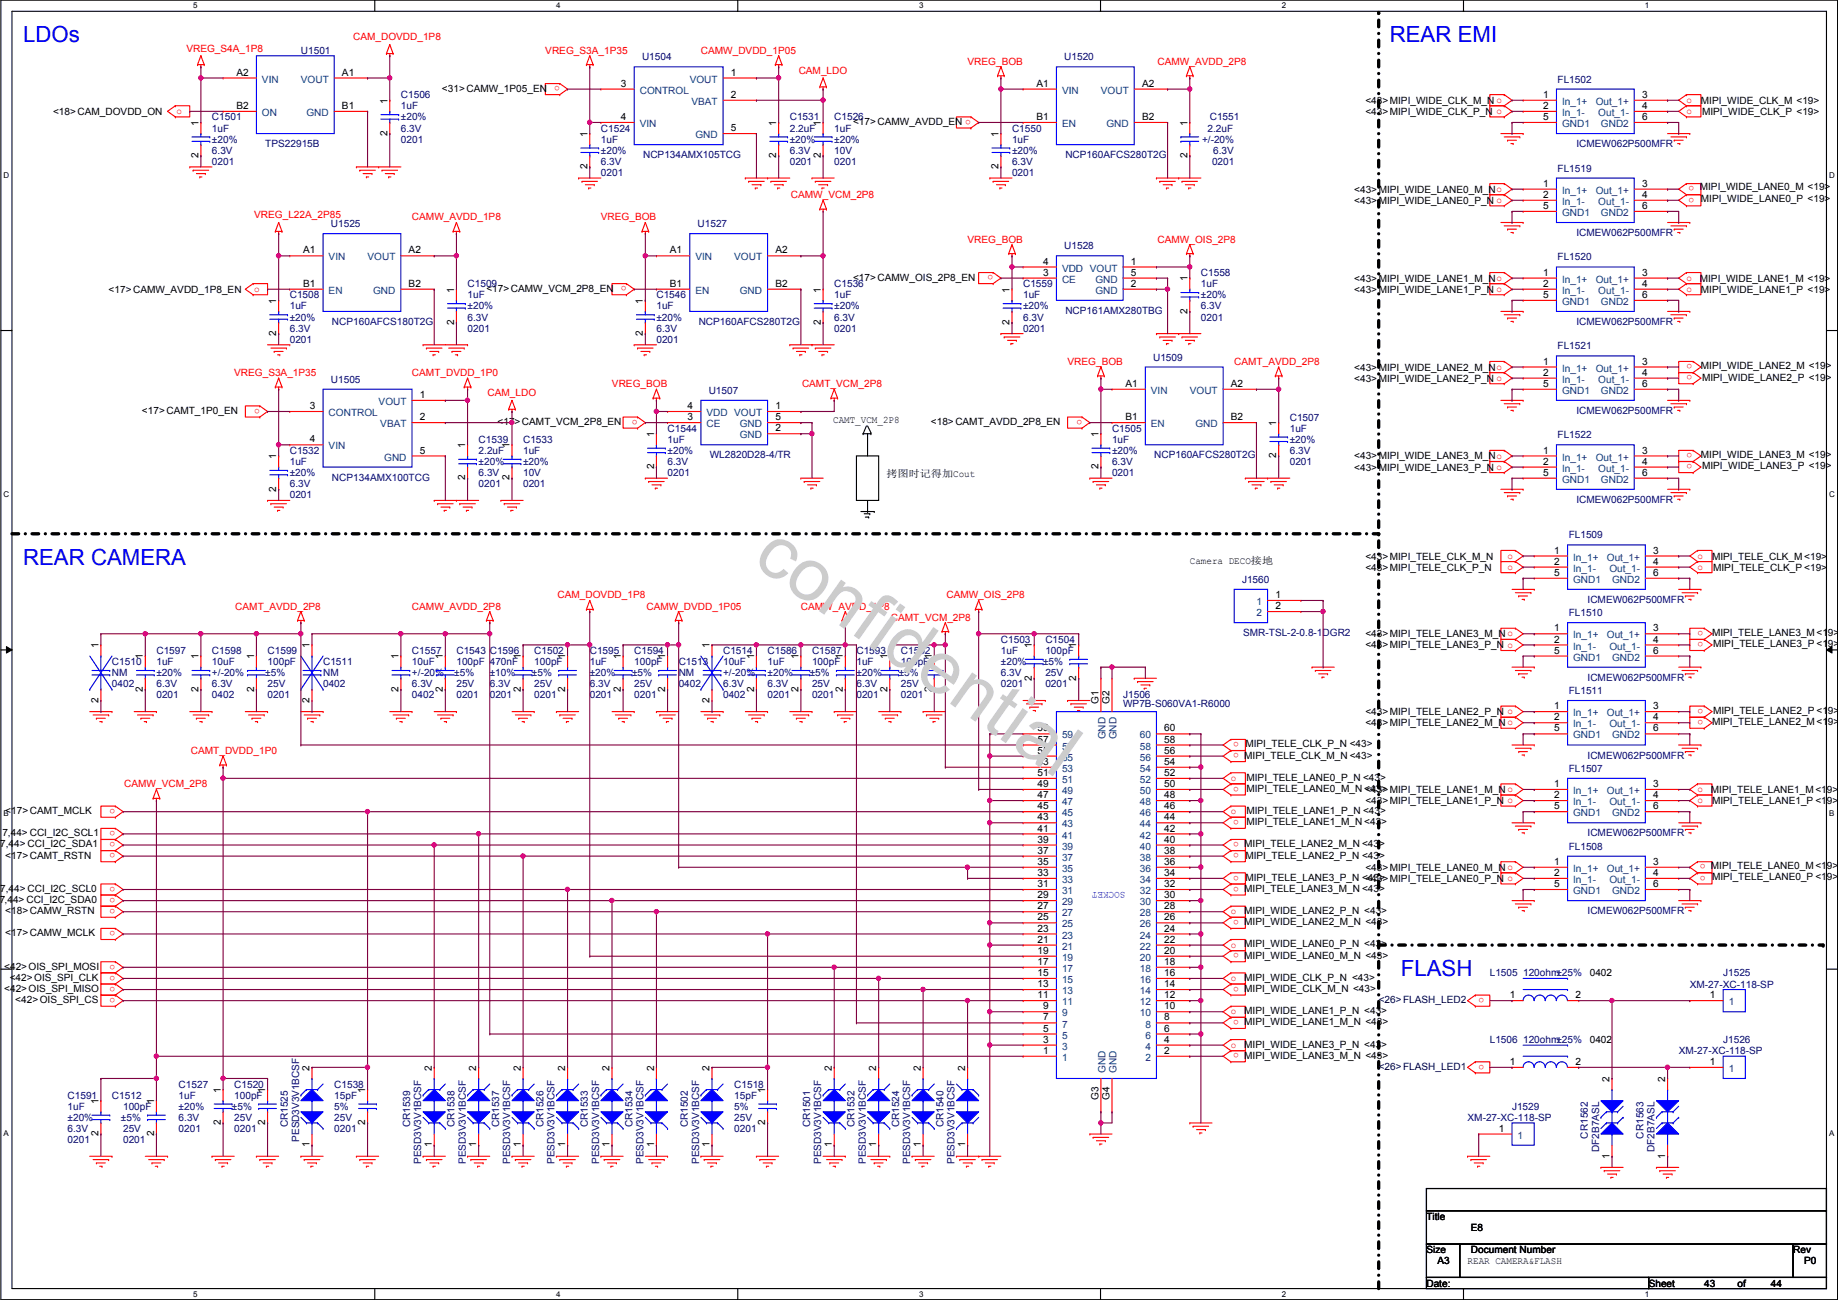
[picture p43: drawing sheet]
<svg xmlns="http://www.w3.org/2000/svg" width="420mm" height="297mm" viewBox="0 0 420 297" stroke-linecap="round" stroke-linejoin="round" font-family="sans-serif">
<defs><g id="words">
<text font-size="16.9" fill="#ccc" x="171.7" y="128.6" transform="rotate(35 171.7 128.6)">confidential</text>
<g font-size="5.1" fill="#00f">
<text x="5.3" y="9.7">LDOs</text>
<text x="317.7" y="9.7">REAR EMI</text>
<text x="5.3" y="129">REAR CAMERA</text>
<text x="320.2" y="223">FLASH</text>
</g>
<g font-size="2.3" fill="#f00">
<text x="42.6" y="11.8">VREG_S4A_1P8</text>
<text x="80.7" y="9.2">CAM_DOVDD_1P8</text>
<text x="124.7" y="12.3">VREG_S3A_1P35</text>
<text x="160.2" y="12.3">CAMW_DVDD_1P05</text>
<text x="182.6" y="16.8">CAM_LDO</text>
<text x="221.2" y="14.8">VREG_BOB</text>
<text x="264.6" y="14.8">CAMW_AVDD_2P8</text>
<text x="128" y="19.7" transform="rotate(180 128 19.7)">o</text>
<text x="385.5" y="23.5">o</text>
<text x="40.3" y="26">o</text>
<text x="221.9" y="27.3" transform="rotate(180 221.9 27.3)">o</text>
<text x="342.1" y="26">o</text>
<text x="385.5" y="26">o</text>
<text x="180.8" y="45.3">CAMW_VCM_2P8</text>
<text x="387.3" y="45.1" transform="rotate(180 387.3 45.1)">o</text>
<text x="387.3" y="42.6" transform="rotate(180 387.3 42.6)">o</text>
<text x="58.1" y="49.9">VREG_L22A_2P85</text>
<text x="94.2" y="50.4">CAMW_AVDD_1P8</text>
<text x="137.4" y="50.4">VREG_BOB</text>
<text x="221.2" y="55.5">VREG_BOB</text>
<text x="264.6" y="55.5">CAMW_OIS_2P8</text>
<text x="143.2" y="65.4" transform="rotate(180 143.2 65.4)">o</text>
<text x="227" y="62.9" transform="rotate(180 227 62.9)">o</text>
<text x="385.5" y="64.1">o</text>
<text x="58.1" y="66.7">o</text>
<text x="385.5" y="66.7">o</text>
<text x="244" y="83.4">VREG_BOB</text>
<text x="282.1" y="83.4">CAMT_AVDD_2P8</text>
<text x="386.8" y="83.2" transform="rotate(180 386.8 83.2)">o</text>
<text x="53.5" y="85.9">VREG_S3A_1P35</text>
<text x="94.2" y="85.9">CAMT_DVDD_1P0</text>
<text x="139.9" y="88.5">VREG_BOB</text>
<text x="183.3" y="88.5">CAMT_VCM_2P8</text>
<text x="386.8" y="85.8" transform="rotate(180 386.8 85.8)">o</text>
<text x="59.4" y="93.4" transform="rotate(180 59.4 93.4)">o</text>
<text x="111.5" y="90.5">CAM_LDO</text>
<text x="145.7" y="95.9" transform="rotate(180 145.7 95.9)">o</text>
<text x="247.3" y="95.9" transform="rotate(180 247.3 95.9)">o</text>
<text x="386.8" y="106.1" transform="rotate(180 386.8 106.1)">o</text>
<text x="386.8" y="103.5" transform="rotate(180 386.8 103.5)">o</text>
<text x="344.6" y="127.6">o</text>
<text x="344.6" y="130.2">o</text>
<text x="388.1" y="130.2">o</text>
<text x="388.1" y="127.6">o</text>
<text x="127.5" y="136.7">CAM_DOVDD_1P8</text>
<text x="216.4" y="136.7">CAMW_OIS_2P8</text>
<text x="53.8" y="139.3">CAMT_AVDD_2P8</text>
<text x="94.2" y="139.3">CAMW_AVDD_2P8</text>
<text x="147.8" y="139.3">CAMW_DVDD_1P05</text>
<text x="183.1" y="139.3">CAMW_AVDD_1P8</text>
<text x="203.7" y="141.8">CAMT_VCM_2P8</text>
<text x="389.3" y="144.2" transform="rotate(180 389.3 144.2)">o</text>
<text x="389.3" y="146.7" transform="rotate(180 389.3 146.7)">o</text>
<text x="389.3" y="162" transform="rotate(180 389.3 162)">o</text>
<text x="389.3" y="164.5" transform="rotate(180 389.3 164.5)">o</text>
<text x="43.6" y="172.3">CAMT_DVDD_1P0</text>
<text x="283.2" y="169.6" transform="rotate(180 283.2 169.6)">o</text>
<text x="283.2" y="172.1" transform="rotate(180 283.2 172.1)">o</text>
<text x="28.4" y="179.9">CAMW_VCM_2P8</text>
<text x="281.4" y="178.4">o</text>
<text x="283.2" y="179.7" transform="rotate(180 283.2 179.7)">o</text>
<text x="26.4" y="184.8" transform="rotate(180 26.4 184.8)">o</text>
<text x="388.1" y="181">o</text>
<text x="388.1" y="183.5">o</text>
<text x="26.4" y="189.9" transform="rotate(180 26.4 189.9)">o</text>
<text x="281.4" y="186.1">o</text>
<text x="283.2" y="187.4" transform="rotate(180 283.2 187.4)">o</text>
<text x="26.4" y="195" transform="rotate(180 26.4 195)">o</text>
<text x="26.4" y="192.4" transform="rotate(180 26.4 192.4)">o</text>
<text x="283.2" y="195" transform="rotate(180 283.2 195)">o</text>
<text x="283.2" y="192.4" transform="rotate(180 283.2 192.4)">o</text>
<text x="389.8" y="197.5" transform="rotate(180 389.8 197.5)">o</text>
<text x="26.4" y="202.6" transform="rotate(180 26.4 202.6)">o</text>
<text x="283.2" y="200.1" transform="rotate(180 283.2 200.1)">o</text>
<text x="283.2" y="202.6" transform="rotate(180 283.2 202.6)">o</text>
<text x="389.8" y="200.1" transform="rotate(180 389.8 200.1)">o</text>
<text x="26.4" y="207.7" transform="rotate(180 26.4 207.7)">o</text>
<text x="26.4" y="205.1" transform="rotate(180 26.4 205.1)">o</text>
<text x="281.4" y="208.9">o</text>
<text x="26.4" y="212.8" transform="rotate(180 26.4 212.8)">o</text>
<text x="283.2" y="210.2" transform="rotate(180 283.2 210.2)">o</text>
<text x="26.4" y="220.4" transform="rotate(180 26.4 220.4)">o</text>
<text x="281.4" y="216.5">o</text>
<text x="283.2" y="217.8" transform="rotate(180 283.2 217.8)">o</text>
<text x="26.4" y="225.5" transform="rotate(180 26.4 225.5)">o</text>
<text x="26.4" y="222.9" transform="rotate(180 26.4 222.9)">o</text>
<text x="281.4" y="224.2">o</text>
<text x="283.2" y="225.5" transform="rotate(180 283.2 225.5)">o</text>
<text x="26.4" y="228" transform="rotate(180 26.4 228)">o</text>
<text x="281.4" y="231.8">o</text>
<text x="283.2" y="233.1" transform="rotate(180 283.2 233.1)">o</text>
<text x="339.3" y="228" transform="rotate(180 339.3 228)">o</text>
<text x="281.4" y="239.4">o</text>
<text x="283.2" y="240.7" transform="rotate(180 283.2 240.7)">o</text>
<text x="339.3" y="243.2" transform="rotate(180 339.3 243.2)">o</text>
</g>
<g font-size="2.3">
<text x="54" y="17.3">A2</text>
<text x="78.2" y="17.3">A1</text>
<text x="167.1" y="17.3">1</text>
<text x="88.6" y="23.7" transform="rotate(-90 88.6 23.7)">1</text>
<text x="101" y="20.9">&lt;31&gt;CAMW_1P05_EN</text>
<text x="141.9" y="19.8">3</text>
<text x="167.1" y="22.4">2</text>
<text x="236.9" y="19.8">A1</text>
<text x="261.1" y="19.8">A2</text>
<text x="312.1" y="23.7">&lt;43&gt;MIPI_WIDE_CLK_M_N o</text>
<text x="352.8" y="22.4">1</text>
<text x="375.4" y="22.4">3</text>
<text x="388.8" y="23.7">MIPI_WIDE_CLK_M &lt;19&gt;</text>
<text x="12.1" y="26.2">&lt;18&gt;CAM_DOVDD_ON</text>
<text x="45.4" y="28.7" transform="rotate(-90 45.4 28.7)">1</text>
<text x="54" y="24.9">B2</text>
<text x="78.2" y="24.9">B1</text>
<text x="141.9" y="27.4">4</text>
<text x="167.1" y="30">5</text>
<text x="177.4" y="28.7" transform="rotate(-90 177.4 28.7)">1</text>
<text x="187.6" y="28.7" transform="rotate(-90 187.6 28.7)">1</text>
<text x="195" y="28.5">&lt;17&gt;CAMW_AVDD_EN</text>
<text x="236.9" y="27.4">B1</text>
<text x="261.1" y="27.4">B2</text>
<text x="271.4" y="28.7" transform="rotate(-90 271.4 28.7)">1</text>
<text x="312.1" y="26.2">&lt;43&gt;MIPI_WIDE_CLK_P_N</text>
<text x="352.8" y="24.9">2</text>
<text x="352.8" y="27.4">5</text>
<text x="375.4" y="27.4">6</text>
<text x="375.4" y="24.9">4</text>
<text x="389.1" y="26.2">MIPI_WIDE_CLK_P &lt;19&gt;</text>
<text x="88.6" y="31" transform="rotate(-90 88.6 31)">2</text>
<text x="134.3" y="31.3" transform="rotate(-90 134.3 31.3)">1</text>
<text x="228.2" y="31.3" transform="rotate(-90 228.2 31.3)">1</text>
<text x="45.4" y="36.1" transform="rotate(-90 45.4 36.1)">2</text>
<text x="134.3" y="38.7" transform="rotate(-90 134.3 38.7)">2</text>
<text x="177.4" y="36.1" transform="rotate(-90 177.4 36.1)">2</text>
<text x="187.6" y="36.1" transform="rotate(-90 187.6 36.1)">2</text>
<text x="228.2" y="38.7" transform="rotate(-90 228.2 38.7)">2</text>
<text x="271.4" y="36.1" transform="rotate(-90 271.4 36.1)">2</text>
<text x="309.6" y="44">&lt;43&gt;</text>
<text x="309.6" y="46.6">&lt;43&gt;</text>
<text x="315.2" y="44">MIPI_WIDE_LANE0_M_No</text>
<text x="315.2" y="46.6">MIPI_WIDE_LANE0_P_N o</text>
<text x="352.8" y="42.7">1</text>
<text x="352.8" y="45.2">2</text>
<text x="352.8" y="47.8">5</text>
<text x="375.4" y="47.8">6</text>
<text x="375.4" y="45.2">4</text>
<text x="375.4" y="42.7">3</text>
<text x="388.6" y="43.5">MIPI_WIDE_LANE0_M &lt;19&gt;</text>
<text x="388.8" y="46.1">MIPI_WIDE_LANE0_P &lt;19&gt;</text>
<text x="69.3" y="57.9">A1</text>
<text x="93.4" y="57.9">A2</text>
<text x="153.1" y="57.9">A1</text>
<text x="177.2" y="57.9">A2</text>
<text x="69.3" y="65.5">B1</text>
<text x="93.4" y="65.5">B2</text>
<text x="153.1" y="65.5">B1</text>
<text x="177.2" y="65.5">B2</text>
<text x="195" y="64.1">&lt;17&gt;CAMW_OIS_2P8_EN</text>
<text x="238.5" y="63">3</text>
<text x="238.5" y="60.5">4</text>
<text x="258.5" y="60.5">1</text>
<text x="258.5" y="65.5">2</text>
<text x="258.5" y="63">5</text>
<text x="271.4" y="64.3" transform="rotate(-90 271.4 64.3)">1</text>
<text x="309.6" y="64.3">&lt;43&gt;</text>
<text x="315.2" y="64.3">MIPI_WIDE_LANE1_M_No</text>
<text x="352.8" y="63">1</text>
<text x="352.8" y="65.5">2</text>
<text x="375.4" y="65.5">4</text>
<text x="375.4" y="63">3</text>
<text x="388.6" y="64.3">MIPI_WIDE_LANE1_M &lt;19&gt;</text>
<text x="24.8" y="66.9">&lt;17&gt;CAMW_AVDD_1P8_EN</text>
<text x="63.2" y="69.4" transform="rotate(-90 63.2 69.4)">1</text>
<text x="103.8" y="66.8" transform="rotate(-90 103.8 66.8)">1</text>
<text x="111.2" y="66.6">&lt;17&gt;CAMW_VCM_2P8_EN</text>
<text x="147" y="69.4" transform="rotate(-90 147 69.4)">1</text>
<text x="187.6" y="66.8" transform="rotate(-90 187.6 66.8)">1</text>
<text x="230.8" y="66.8" transform="rotate(-90 230.8 66.8)">1</text>
<text x="271.4" y="71.7" transform="rotate(-90 271.4 71.7)">2</text>
<text x="309.6" y="66.9">&lt;43&gt;</text>
<text x="315.2" y="66.9">MIPI_WIDE_LANE1_P_N o</text>
<text x="352.8" y="68.1">5</text>
<text x="375.4" y="68.1">6</text>
<text x="388.8" y="66.9">MIPI_WIDE_LANE1_P &lt;19&gt;</text>
<text x="63.2" y="76.8" transform="rotate(-90 63.2 76.8)">2</text>
<text x="103.8" y="74.2" transform="rotate(-90 103.8 74.2)">2</text>
<text x="147" y="76.8" transform="rotate(-90 147 76.8)">2</text>
<text x="187.6" y="74.2" transform="rotate(-90 187.6 74.2)">2</text>
<text x="230.8" y="74.2" transform="rotate(-90 230.8 74.2)">2</text>
<text x="352.8" y="83.3">1</text>
<text x="375.4" y="83.3">3</text>
<text x="257.2" y="88.4">A1</text>
<text x="281.4" y="88.4">A2</text>
<text x="309.6" y="87.2">&lt;43&gt;</text>
<text x="309.6" y="84.7">&lt;43&gt;</text>
<text x="315.2" y="87.2">MIPI_WIDE_LANE2_P_N o</text>
<text x="315.2" y="84.7">MIPI_WIDE_LANE2_M_No</text>
<text x="352.8" y="85.9">2</text>
<text x="352.8" y="88.4">5</text>
<text x="375.4" y="88.4">6</text>
<text x="375.4" y="85.9">4</text>
<text x="388.8" y="84.4">MIPI_WIDE_LANE2_M &lt;19&gt;</text>
<text x="389.1" y="87">MIPI_WIDE_LANE2_P &lt;19&gt;</text>
<text x="32.5" y="94.6">&lt;17&gt;CAMT_1P0_EN</text>
<text x="70.8" y="93.5">3</text>
<text x="96" y="90.9">1</text>
<text x="157.2" y="93.5">4</text>
<text x="177.2" y="93.5">1</text>
<text x="70.8" y="101.1">4</text>
<text x="96" y="96">2</text>
<text x="113.7" y="97.1">&lt;17&gt;CAMT_VCM_2P8_EN</text>
<text x="149.5" y="99.9" transform="rotate(-90 149.5 99.9)">1</text>
<text x="157.2" y="96">3</text>
<text x="177.2" y="98.6">2</text>
<text x="177.2" y="96">5</text>
<text x="190.4" y="96.6">CAMT_VCM_2P8</text>
<text x="212.8" y="97.1">&lt;18&gt;CAMT_AVDD_2P8_EN</text>
<text x="251.1" y="99.9" transform="rotate(-90 251.1 99.9)">1</text>
<text x="257.2" y="96">B1</text>
<text x="281.4" y="96">B2</text>
<text x="291.7" y="97.3" transform="rotate(-90 291.7 97.3)">1</text>
<text x="63.2" y="104.9" transform="rotate(-90 63.2 104.9)">1</text>
<text x="96" y="103.6">5</text>
<text x="106.3" y="102.4" transform="rotate(-90 106.3 102.4)">1</text>
<text x="116.5" y="102.4" transform="rotate(-90 116.5 102.4)">1</text>
<text x="149.5" y="107.2" transform="rotate(-90 149.5 107.2)">2</text>
<text x="251.1" y="107.2" transform="rotate(-90 251.1 107.2)">2</text>
<text x="291.7" y="104.7" transform="rotate(-90 291.7 104.7)">2</text>
<text x="309.6" y="107.5">&lt;43&gt;</text>
<text x="309.6" y="105">&lt;43&gt;</text>
<text x="315.2" y="107.5">MIPI_WIDE_LANE3_P_N o</text>
<text x="315.2" y="105">MIPI_WIDE_LANE3_M_No</text>
<text x="352.8" y="103.6">1</text>
<text x="352.8" y="106.2">2</text>
<text x="375.4" y="106.2">4</text>
<text x="375.4" y="103.6">3</text>
<text x="388.8" y="104.7">MIPI_WIDE_LANE3_M &lt;19&gt;</text>
<text x="389.1" y="107.3">MIPI_WIDE_LANE3_P &lt;19&gt;</text>
<text x="63.2" y="112.3" transform="rotate(-90 63.2 112.3)">2</text>
<text x="106.3" y="109.8" transform="rotate(-90 106.3 109.8)">2</text>
<text x="116.5" y="109.8" transform="rotate(-90 116.5 109.8)">2</text>
<text x="202.6" y="109.1">拷拷拷拷拷拷Cout</text>
<text x="352.8" y="108.7">5</text>
<text x="375.4" y="108.7">6</text>
<text x="272" y="128.9">Camera DECO接接</text>
<text x="312.1" y="127.8">&lt;43&gt;MIPI_TELE_CLK_M_N</text>
<text x="312.1" y="130.4">&lt;43&gt;MIPI_TELE_CLK_P_N</text>
<text x="355.3" y="126.5">1</text>
<text x="355.3" y="129">2</text>
<text x="355.3" y="131.6">5</text>
<text x="377.9" y="131.6">6</text>
<text x="377.9" y="129">4</text>
<text x="377.9" y="126.5">3</text>
<text x="391.4" y="127.8">MIPI_TELE_CLK_M&lt;19&gt;</text>
<text x="391.6" y="130.4">MIPI_TELE_CLK_P &lt;19&gt;</text>
<text x="291.5" y="136.7">1</text>
<text x="291.5" y="139.2">2</text>
<text x="22.5" y="148.1" transform="rotate(-90 22.5 148.1)">1</text>
<text x="70.8" y="148.1" transform="rotate(-90 70.8 148.1)">1</text>
<text x="162.2" y="148.1" transform="rotate(-90 162.2 148.1)">1</text>
<text x="235.9" y="148.1" transform="rotate(-90 235.9 148.1)">1</text>
<text x="246" y="148.1" transform="rotate(-90 246 148.1)">1</text>
<text x="312.1" y="145.6">&lt;43&gt;MIPI_TELE_LANE3_M_N o</text>
<text x="312.1" y="148.2">&lt;43&gt;MIPI_TELE_LANE3_P_N o</text>
<text x="355.3" y="144.3">1</text>
<text x="355.3" y="146.8">2</text>
<text x="355.3" y="149.4">5</text>
<text x="377.9" y="149.4">6</text>
<text x="377.9" y="146.8">4</text>
<text x="377.9" y="144.3">3</text>
<text x="391.4" y="145.4">MIPI_TELE_LANE3_M&lt;19&gt;</text>
<text x="391.6" y="147.9">MIPI_TELE_LANE3_P &lt;19&gt;</text>
<text x="32.7" y="150.7" transform="rotate(-90 32.7 150.7)">1</text>
<text x="45.4" y="150.7" transform="rotate(-90 45.4 150.7)">1</text>
<text x="58.1" y="150.7" transform="rotate(-90 58.1 150.7)">1</text>
<text x="91.1" y="150.7" transform="rotate(-90 91.1 150.7)">1</text>
<text x="101.2" y="150.7" transform="rotate(-90 101.2 150.7)">1</text>
<text x="119" y="150.7" transform="rotate(-90 119 150.7)">1</text>
<text x="129.2" y="150.7" transform="rotate(-90 129.2 150.7)">1</text>
<text x="141.9" y="150.7" transform="rotate(-90 141.9 150.7)">1</text>
<text x="152" y="150.7" transform="rotate(-90 152 150.7)">1</text>
<text x="172.4" y="150.7" transform="rotate(-90 172.4 150.7)">1</text>
<text x="182.5" y="150.7" transform="rotate(-90 182.5 150.7)">1</text>
<text x="192.7" y="150.7" transform="rotate(-90 192.7 150.7)">1</text>
<text x="202.8" y="150.7" transform="rotate(-90 202.8 150.7)">1</text>
<text x="213" y="150.7" transform="rotate(-90 213 150.7)">1</text>
<text x="235.9" y="155.5" transform="rotate(-90 235.9 155.5)">2</text>
<text x="246" y="155.5" transform="rotate(-90 246 155.5)">2</text>
<text x="22.5" y="160.6" transform="rotate(-90 22.5 160.6)">2</text>
<text x="32.7" y="158" transform="rotate(-90 32.7 158)">2</text>
<text x="45.4" y="158" transform="rotate(-90 45.4 158)">2</text>
<text x="58.1" y="158" transform="rotate(-90 58.1 158)">2</text>
<text x="70.8" y="160.6" transform="rotate(-90 70.8 160.6)">2</text>
<text x="91.1" y="158" transform="rotate(-90 91.1 158)">2</text>
<text x="101.2" y="158" transform="rotate(-90 101.2 158)">2</text>
<text x="119" y="158" transform="rotate(-90 119 158)">2</text>
<text x="129.2" y="158" transform="rotate(-90 129.2 158)">2</text>
<text x="141.9" y="158" transform="rotate(-90 141.9 158)">2</text>
<text x="152" y="158" transform="rotate(-90 152 158)">2</text>
<text x="162.2" y="160.6" transform="rotate(-90 162.2 160.6)">2</text>
<text x="172.4" y="158" transform="rotate(-90 172.4 158)">2</text>
<text x="182.5" y="158" transform="rotate(-90 182.5 158)">2</text>
<text x="192.7" y="158" transform="rotate(-90 192.7 158)">2</text>
<text x="202.8" y="158" transform="rotate(-90 202.8 158)">2</text>
<text x="213" y="158" transform="rotate(-90 213 158)">2</text>
<text x="251.1" y="160.8" transform="rotate(-90 251.1 160.8)">G1</text>
<text x="253.6" y="160.8" transform="rotate(-90 253.6 160.8)">G2</text>
<text x="237.2" y="167.1">59</text>
<text x="266.1" y="167.1">60</text>
<text x="312.1" y="163.4">&lt;43&gt;MIPI_TELE_LANE2_P_N o</text>
<text x="312.1" y="165.9">&lt;43&gt;MIPI_TELE_LANE2_M_N o</text>
<text x="355.3" y="162.1">1</text>
<text x="355.3" y="164.6">2</text>
<text x="355.3" y="167.1">5</text>
<text x="377.9" y="167.1">6</text>
<text x="377.9" y="164.6">4</text>
<text x="377.9" y="162.1">3</text>
<text x="391.4" y="165.7">MIPI_TELE_LANE2_M&lt;19&gt;</text>
<text x="391.6" y="163.2">MIPI_TELE_LANE2_P &lt;19&gt;</text>
<text x="237.2" y="172.2">55</text>
<text x="237.2" y="169.7">57</text>
<text x="266.1" y="172.2">56</text>
<text x="266.1" y="169.7">58</text>
<text x="284.4" y="173.3">MIPI_TELE_CLK_M_N &lt;43&gt;</text>
<text x="284.7" y="170.8">MIPI_TELE_CLK_P_N &lt;43&gt;</text>
<text x="237.2" y="179.8">49</text>
<text x="237.2" y="177.3">51</text>
<text x="237.2" y="174.8">53</text>
<text x="266.1" y="179.8">50</text>
<text x="266.1" y="177.3">52</text>
<text x="266.1" y="174.8">54</text>
<text x="284.9" y="178.4">MIPI_TELE_LANE0_P_N &lt;43&gt;</text>
<text x="355.3" y="179.8">1</text>
<text x="377.9" y="179.8">3</text>
<text x="237.2" y="184.9">45</text>
<text x="237.2" y="182.4">47</text>
<text x="266.1" y="184.9">46</text>
<text x="266.1" y="182.4">48</text>
<text x="284.9" y="180.9">MIPI_TELE_LANE0_M_N &lt;43&gt;</text>
<text x="312.1" y="181.2">&lt;43&gt;MIPI_TELE_LANE1_M_N o</text>
<text x="312.1" y="183.7">&lt;43&gt;MIPI_TELE_LANE1_P_N o</text>
<text x="355.3" y="182.4">2</text>
<text x="355.3" y="184.9">5</text>
<text x="377.9" y="184.9">6</text>
<text x="377.9" y="182.4">4</text>
<text x="391.1" y="181.2">MIPI_TELE_LANE1_M&lt;19&gt;</text>
<text x="391.4" y="183.7">MIPI_TELE_LANE1_P &lt;19&gt;</text>
<text x="-.7" y="191.1">17,44&gt; CCI_I2C_SCL1</text>
<text x="1.2" y="186">&lt;17&gt;CAMT_MCLK</text>
<text x="237.2" y="190">41</text>
<text x="237.2" y="187.5">43</text>
<text x="266.1" y="190">42</text>
<text x="266.1" y="187.5">44</text>
<text x="284.9" y="186">MIPI_TELE_LANE1_P_N &lt;43&gt;</text>
<text x="284.9" y="188.6">MIPI_TELE_LANE1_M_N &lt;43&gt;</text>
<text x="0" y="193.6">7,44&gt; CCI_I2C_SDA1</text>
<text x="1.2" y="196.2">&lt;17&gt;CAMT_RSTN</text>
<text x="237.2" y="197.6">35</text>
<text x="237.2" y="195.1">37</text>
<text x="237.2" y="192.5">39</text>
<text x="266.1" y="197.6">36</text>
<text x="266.1" y="195.1">38</text>
<text x="266.1" y="192.5">40</text>
<text x="284.4" y="193.6">MIPI_TELE_LANE2_M_N &lt;43&gt;</text>
<text x="284.7" y="196.2">MIPI_TELE_LANE2_P_N &lt;43&gt;</text>
<text x="355.3" y="197.6">1</text>
<text x="377.9" y="197.6">3</text>
<text x="0" y="203.8">7,44&gt; CCI_I2C_SCL0</text>
<text x="237.2" y="202.7">31</text>
<text x="237.2" y="200.2">33</text>
<text x="266.1" y="202.7">32</text>
<text x="266.1" y="200.2">34</text>
<text x="284.4" y="203.8">MIPI_TELE_LANE3_M_N &lt;43&gt;</text>
<text x="284.7" y="201.3">MIPI_TELE_LANE3_P_N &lt;43&gt;</text>
<text x="312.1" y="199">&lt;43&gt;MIPI_TELE_LANE0_M_N o</text>
<text x="312.1" y="201.5">&lt;43&gt;MIPI_TELE_LANE0_P_N o</text>
<text x="355.3" y="200.2">2</text>
<text x="355.3" y="202.7">5</text>
<text x="377.9" y="202.7">6</text>
<text x="377.9" y="200.2">4</text>
<text x="391.1" y="198.5">MIPI_TELE_LANE0_M&lt;19&gt;</text>
<text x="391.4" y="201">MIPI_TELE_LANE0_P &lt;19&gt;</text>
<text x="-.2" y="206.3">7,44&gt; CCI_I2C_SDA0</text>
<text x="1.2" y="208.9">&lt;18&gt;CAMW_RSTN</text>
<text x="237.2" y="207.8">27</text>
<text x="237.2" y="205.2">29</text>
<text x="266.1" y="207.8">28</text>
<text x="266.1" y="205.2">30</text>
<text x="284.4" y="208.9">MIPI_WIDE_LANE2_P_N &lt;43&gt;</text>
<text x="1.2" y="214">&lt;17&gt;CAMW_MCLK</text>
<text x="237.2" y="215.4">21</text>
<text x="237.2" y="212.9">23</text>
<text x="237.2" y="210.3">25</text>
<text x="266.1" y="215.4">22</text>
<text x="266.1" y="212.9">24</text>
<text x="266.1" y="210.3">26</text>
<text x="284.4" y="211.4">MIPI_WIDE_LANE2_M_N &lt;43&gt;</text>
<text x="1" y="221.6">&lt;42&gt;OIS_SPI_MOSI</text>
<text x="237.2" y="220.5">17</text>
<text x="237.2" y="217.9">19</text>
<text x="266.1" y="220.5">18</text>
<text x="266.1" y="217.9">20</text>
<text x="284.4" y="219">MIPI_WIDE_LANE0_M_N &lt;43&gt;</text>
<text x="284.4" y="216.5">MIPI_WIDE_LANE0_P_N &lt;43&gt;</text>
<text x="1" y="226.7">&lt;42&gt;OIS_SPI_MISO</text>
<text x="2.2" y="224.1">&lt;42&gt;OIS_SPI_CLK</text>
<text x="237.2" y="225.6">13</text>
<text x="237.2" y="223">15</text>
<text x="266.1" y="225.6">14</text>
<text x="266.1" y="223">16</text>
<text x="284.4" y="224.1">MIPI_WIDE_CLK_P_N &lt;43&gt;</text>
<text x="284.4" y="226.7">MIPI_WIDE_CLK_M_N &lt;43&gt;</text>
<text x="363.4" y="223.1">0402</text>
<text x="3.5" y="229.2">&lt;42&gt;OIS_SPI_CS</text>
<text x="237.2" y="228.1">11</text>
<text x="238.5" y="233.2">7</text>
<text x="238.5" y="230.6">9</text>
<text x="266.1" y="233.2">8</text>
<text x="266.1" y="230.6">10</text>
<text x="266.1" y="228.1">12</text>
<text x="284.4" y="231.7">MIPI_WIDE_LANE1_P_N &lt;43&gt;</text>
<text x="345.1" y="228.1">1</text>
<text x="360.1" y="228.1">2</text>
<text x="390.9" y="228.1">1</text>
<text x="238.5" y="238.3">3</text>
<text x="238.5" y="235.7">5</text>
<text x="266.1" y="238.3">4</text>
<text x="266.1" y="235.7">6</text>
<text x="284.4" y="239.4">MIPI_WIDE_LANE3_P_N &lt;43&gt;</text>
<text x="284.4" y="234.3">MIPI_WIDE_LANE1_M_N &lt;43&gt;</text>
<text x="363.4" y="238.3">0402</text>
<text x="70.8" y="244.6" transform="rotate(-90 70.8 244.6)">2</text>
<text x="98.7" y="244.6" transform="rotate(-90 98.7 244.6)">2</text>
<text x="108.9" y="244.6" transform="rotate(-90 108.9 244.6)">2</text>
<text x="119" y="244.6" transform="rotate(-90 119 244.6)">2</text>
<text x="129.2" y="244.6" transform="rotate(-90 129.2 244.6)">2</text>
<text x="139.3" y="244.6" transform="rotate(-90 139.3 244.6)">2</text>
<text x="149.5" y="244.6" transform="rotate(-90 149.5 244.6)">2</text>
<text x="162.2" y="244.6" transform="rotate(-90 162.2 244.6)">2</text>
<text x="190.1" y="244.6" transform="rotate(-90 190.1 244.6)">2</text>
<text x="200.3" y="244.6" transform="rotate(-90 200.3 244.6)">2</text>
<text x="210.5" y="244.6" transform="rotate(-90 210.5 244.6)">2</text>
<text x="220.6" y="244.6" transform="rotate(-90 220.6 244.6)">2</text>
<text x="238.5" y="240.8">1</text>
<text x="266.1" y="240.8">2</text>
<text x="284.4" y="241.9">MIPI_WIDE_LANE3_M_N &lt;43&gt;</text>
<text x="345.1" y="243.3">1</text>
<text x="360.1" y="243.3">2</text>
<text x="390.9" y="243.3">1</text>
<text x="50.5" y="249.7" transform="rotate(-90 50.5 249.7)">1</text>
<text x="60.6" y="249.7" transform="rotate(-90 60.6 249.7)">1</text>
<text x="83.5" y="249.7" transform="rotate(-90 83.5 249.7)">1</text>
<text x="174.9" y="249.7" transform="rotate(-90 174.9 249.7)">1</text>
<text x="251.1" y="251.2" transform="rotate(-90 251.1 251.2)">G3</text>
<text x="253.6" y="251.2" transform="rotate(-90 253.6 251.2)">G4</text>
<text x="368" y="247.2" transform="rotate(-90 368 247.2)">2</text>
<text x="380.7" y="247.2" transform="rotate(-90 380.7 247.2)">2</text>
<text x="22.5" y="252.3" transform="rotate(-90 22.5 252.3)">1</text>
<text x="35.2" y="252.3" transform="rotate(-90 35.2 252.3)">1</text>
<text x="50.5" y="257.1" transform="rotate(-90 50.5 257.1)">2</text>
<text x="60.6" y="257.1" transform="rotate(-90 60.6 257.1)">2</text>
<text x="83.5" y="257.1" transform="rotate(-90 83.5 257.1)">2</text>
<text x="174.9" y="257.1" transform="rotate(-90 174.9 257.1)">2</text>
<text x="22.5" y="259.6" transform="rotate(-90 22.5 259.6)">2</text>
<text x="35.2" y="259.6" transform="rotate(-90 35.2 259.6)">2</text>
<text x="70.8" y="262.2" transform="rotate(-90 70.8 262.2)">1</text>
<text x="98.7" y="262.2" transform="rotate(-90 98.7 262.2)">1</text>
<text x="108.9" y="262.2" transform="rotate(-90 108.9 262.2)">1</text>
<text x="119" y="262.2" transform="rotate(-90 119 262.2)">1</text>
<text x="129.2" y="262.2" transform="rotate(-90 129.2 262.2)">1</text>
<text x="139.3" y="262.2" transform="rotate(-90 139.3 262.2)">1</text>
<text x="149.5" y="262.2" transform="rotate(-90 149.5 262.2)">1</text>
<text x="162.2" y="262.2" transform="rotate(-90 162.2 262.2)">1</text>
<text x="190.1" y="262.2" transform="rotate(-90 190.1 262.2)">1</text>
<text x="200.3" y="262.2" transform="rotate(-90 200.3 262.2)">1</text>
<text x="210.5" y="262.2" transform="rotate(-90 210.5 262.2)">1</text>
<text x="220.6" y="262.2" transform="rotate(-90 220.6 262.2)">1</text>
<text x="342.6" y="258.6">1</text>
<text x="368" y="264.7" transform="rotate(-90 368 264.7)">1</text>
<text x="380.7" y="264.7" transform="rotate(-90 380.7 264.7)">1</text>
<text x="326.1" y="278.7">Title</text>
<text x="336.2" y="281.3">E8</text>
<text x="326.1" y="286.3">Size</text>
<text x="336.2" y="286.3">Document Number</text>
<text x="409.9" y="286.3">Rev</text>
<text x="326.1" y="294">Date:</text>
<text x="328.6" y="288.9">A3</text>
<text x="335.5" y="288.9">REAR CAMERA&amp;FLASH</text>
<text x="376.9" y="294">Sheet</text>
<text x="389.6" y="294">43</text>
<text x="397.2" y="294">of</text>
<text x="404.8" y="294">44</text>
<text x="412.4" y="288.9">P0</text>
</g>
<g font-size="2.3" fill="#000080">
<text x="68.8" y="12.3">U1501</text>
<text x="146.8" y="13.8">U1504</text>
<text x="243.3" y="13.8">U1520</text>
<text x="91.6" y="22.4">C1506</text>
<text x="356.1" y="18.9">FL1502</text>
<text x="48.5" y="27.5">C1501</text>
<text x="91.6" y="25">1uF</text>
<text x="91.6" y="27.5">±20%</text>
<text x="180.5" y="27.5">C1531</text>
<text x="190.7" y="27.5">C1526</text>
<text x="276.6" y="27.5">C1551</text>
<text x="48.5" y="30.1">1uF</text>
<text x="48.5" y="35.1">6.3V</text>
<text x="48.5" y="32.6">±20%</text>
<text x="60.7" y="33.6">TPS22915B</text>
<text x="91.6" y="32.6">0201</text>
<text x="91.6" y="30.1">6.3V</text>
<text x="137.4" y="30.1">C1524</text>
<text x="137.4" y="32.6">1uF</text>
<text x="137.4" y="35.1">±20%</text>
<text x="180.5" y="30.1">2.2uF</text>
<text x="180.5" y="35.1">6.3V</text>
<text x="180.5" y="32.6">±20%</text>
<text x="190.7" y="30.1">1uF</text>
<text x="190.7" y="35.1">10V</text>
<text x="190.7" y="32.6">±20%</text>
<text x="231.3" y="30.1">C1550</text>
<text x="231.3" y="32.6">1uF</text>
<text x="231.3" y="35.1">±20%</text>
<text x="274.8" y="32.6">+/-20%</text>
<text x="276" y="30.1">2.2uF</text>
<text x="277.3" y="35.1">6.3V</text>
<text x="360.4" y="33.6">ICMEW062P500MFR</text>
<text x="48.5" y="37.7">0201</text>
<text x="137.4" y="40.2">0201</text>
<text x="137.4" y="37.7">6.3V</text>
<text x="147" y="36.2">NCP134AMX105TCG</text>
<text x="180.5" y="37.7">0201</text>
<text x="190.7" y="37.7">0201</text>
<text x="231.3" y="40.2">0201</text>
<text x="231.3" y="37.7">6.3V</text>
<text x="243.5" y="36.2">NCP160AFCS280T2G</text>
<text x="277.1" y="37.7">0201</text>
<text x="356.1" y="39.2">FL1519</text>
<text x="75.6" y="51.9">U1525</text>
<text x="159.5" y="51.9">U1527</text>
<text x="360.4" y="53.9">ICMEW062P500MFR</text>
<text x="243.3" y="57">U1528</text>
<text x="356.1" y="59.5">FL1520</text>
<text x="106.9" y="65.6">C1509</text>
<text x="190.7" y="65.6">C1536</text>
<text x="233.9" y="65.6">C1559</text>
<text x="274.5" y="63.1">C1558</text>
<text x="274.5" y="65.6">1uF</text>
<text x="66.2" y="68.2">C1508</text>
<text x="66.2" y="70.7">1uF</text>
<text x="106.9" y="68.2">1uF</text>
<text x="106.9" y="70.7">±20%</text>
<text x="150.1" y="68.2">C1546</text>
<text x="150.1" y="70.7">1uF</text>
<text x="190.7" y="68.2">1uF</text>
<text x="190.7" y="70.7">±20%</text>
<text x="233.9" y="68.2">1uF</text>
<text x="233.9" y="70.7">±20%</text>
<text x="243.5" y="71.7">NCP161AMX280TBG</text>
<text x="274.5" y="70.7">6.3V</text>
<text x="274.5" y="68.2">±20%</text>
<text x="66.2" y="75.8">6.3V</text>
<text x="66.2" y="73.2">±20%</text>
<text x="75.9" y="74.3">NCP160AFCS180T2G</text>
<text x="106.9" y="75.8">0201</text>
<text x="106.9" y="73.2">6.3V</text>
<text x="150.1" y="75.8">6.3V</text>
<text x="150.1" y="73.2">±20%</text>
<text x="159.7" y="74.3">NCP160AFCS280T2G</text>
<text x="190.7" y="75.8">0201</text>
<text x="190.7" y="73.2">6.3V</text>
<text x="233.9" y="75.8">0201</text>
<text x="233.9" y="73.2">6.3V</text>
<text x="274.5" y="73.2">0201</text>
<text x="360.4" y="74.3">ICMEW062P500MFR</text>
<text x="66.2" y="78.3">0201</text>
<text x="150.1" y="78.3">0201</text>
<text x="263.6" y="82.4">U1509</text>
<text x="356.1" y="79.8">FL1521</text>
<text x="75.6" y="87.5">U1505</text>
<text x="162" y="90">U1507</text>
<text x="360.4" y="94.6">ICMEW062P500MFR</text>
<text x="109.4" y="101.2">C1539</text>
<text x="119.6" y="101.2">C1533</text>
<text x="152.6" y="98.6">C1544</text>
<text x="152.6" y="101.2">1uF</text>
<text x="254.2" y="98.6">C1505</text>
<text x="254.2" y="101.2">1uF</text>
<text x="294.8" y="96.1">C1507</text>
<text x="294.8" y="98.6">1uF</text>
<text x="294.8" y="101.2">±20%</text>
<text x="356.1" y="100.2">FL1522</text>
<text x="66.2" y="103.7">C1532</text>
<text x="66.2" y="106.3">1uF</text>
<text x="109.4" y="103.7">2.2uF</text>
<text x="109.4" y="106.3">±20%</text>
<text x="119.6" y="103.7">1uF</text>
<text x="119.6" y="106.3">±20%</text>
<text x="152.6" y="106.3">6.3V</text>
<text x="152.6" y="103.7">±20%</text>
<text x="162.3" y="104.7">WL2820D28-4/TR</text>
<text x="254.2" y="106.3">6.3V</text>
<text x="254.2" y="103.7">±20%</text>
<text x="263.9" y="104.7">NCP160AFCS280T2G</text>
<text x="294.8" y="106.3">0201</text>
<text x="294.8" y="103.7">6.3V</text>
<text x="66.2" y="113.9">0201</text>
<text x="66.2" y="111.3">6.3V</text>
<text x="66.2" y="108.8">±20%</text>
<text x="75.9" y="109.8">NCP134AMX100TCG</text>
<text x="109.4" y="111.3">0201</text>
<text x="109.4" y="108.8">6.3V</text>
<text x="119.6" y="111.3">0201</text>
<text x="119.6" y="108.8">10V</text>
<text x="152.6" y="108.8">0201</text>
<text x="254.2" y="108.8">0201</text>
<text x="360.4" y="114.9">ICMEW062P500MFR</text>
<text x="358.6" y="123">FL1509</text>
<text x="283.9" y="133.2">J1560</text>
<text x="362.9" y="137.8">ICMEW062P500MFR</text>
<text x="358.6" y="140.8">FL1510</text>
<text x="35.8" y="149.4">C1597</text>
<text x="48.5" y="149.4">C1598</text>
<text x="61.2" y="149.4">C1599</text>
<text x="94.2" y="149.4">C1557</text>
<text x="104.3" y="149.4">C1543</text>
<text x="112" y="149.4">C1596</text>
<text x="122.1" y="149.4">C1502</text>
<text x="134.8" y="149.4">C1595</text>
<text x="145" y="149.4">C1594</text>
<text x="165.3" y="149.4">C1514</text>
<text x="175.5" y="149.4">C1586</text>
<text x="185.6" y="149.4">C1587</text>
<text x="195.8" y="149.4">C1593</text>
<text x="205.9" y="149.4">C1592</text>
<text x="228.8" y="146.9">C1503</text>
<text x="228.8" y="149.4">1uF</text>
<text x="239" y="146.9">C1504</text>
<text x="239" y="149.4">100pF</text>
<text x="284.2" y="145.4">SMR-TSL-2-0.8-1DGR2</text>
<text x="25.6" y="152">C1510</text>
<text x="25.6" y="154.5">NM</text>
<text x="35.8" y="152">1uF</text>
<text x="35.8" y="154.5">±20%</text>
<text x="48.5" y="152">10uF</text>
<text x="48.5" y="154.5">+/-20%</text>
<text x="60.7" y="154.5">±5%</text>
<text x="61.2" y="152">100pF</text>
<text x="73.9" y="152">C1511</text>
<text x="73.9" y="154.5">NM</text>
<text x="94.2" y="152">10uF</text>
<text x="94.2" y="154.5">+/-20%</text>
<text x="103.8" y="154.5">±5%</text>
<text x="104.3" y="152">100pF</text>
<text x="112" y="152">470nF</text>
<text x="112" y="154.5">±10%</text>
<text x="121.6" y="154.5">±5%</text>
<text x="122.1" y="152">100pF</text>
<text x="134.8" y="152">1uF</text>
<text x="134.8" y="154.5">±20%</text>
<text x="144.5" y="154.5">±5%</text>
<text x="145" y="152">100pF</text>
<text x="155.1" y="152">C1513</text>
<text x="155.1" y="154.5">NM</text>
<text x="165.3" y="152">10uF</text>
<text x="165.3" y="154.5">+/-20%</text>
<text x="175.5" y="152">1uF</text>
<text x="175.5" y="154.5">±20%</text>
<text x="185.1" y="154.5">±5%</text>
<text x="185.6" y="152">100pF</text>
<text x="195.8" y="152">1uF</text>
<text x="195.8" y="154.5">±20%</text>
<text x="205.4" y="154.5">±5%</text>
<text x="205.9" y="152">100pF</text>
<text x="228.8" y="154.5">6.3V</text>
<text x="228.8" y="152">±20%</text>
<text x="238.5" y="152">±5%</text>
<text x="239" y="154.5">25V</text>
<text x="362.9" y="155.5">ICMEW062P500MFR</text>
<text x="25.6" y="157.1">0402</text>
<text x="35.8" y="159.6">0201</text>
<text x="35.8" y="157.1">6.3V</text>
<text x="48.5" y="159.6">0402</text>
<text x="48.5" y="157.1">6.3V</text>
<text x="61.2" y="159.6">0201</text>
<text x="61.2" y="157.1">25V</text>
<text x="73.9" y="157.1">0402</text>
<text x="94.2" y="159.6">0402</text>
<text x="94.2" y="157.1">6.3V</text>
<text x="104.3" y="159.6">0201</text>
<text x="104.3" y="157.1">25V</text>
<text x="112" y="159.6">0201</text>
<text x="112" y="157.1">6.3V</text>
<text x="122.1" y="159.6">0201</text>
<text x="122.1" y="157.1">25V</text>
<text x="134.8" y="159.6">0201</text>
<text x="134.8" y="157.1">6.3V</text>
<text x="145" y="159.6">0201</text>
<text x="145" y="157.1">25V</text>
<text x="155.1" y="157.1">0402</text>
<text x="165.3" y="159.6">0402</text>
<text x="165.3" y="157.1">6.3V</text>
<text x="175.5" y="159.6">0201</text>
<text x="175.5" y="157.1">6.3V</text>
<text x="185.6" y="159.6">0201</text>
<text x="185.6" y="157.1">25V</text>
<text x="195.8" y="159.6">0201</text>
<text x="195.8" y="157.1">6.3V</text>
<text x="205.9" y="159.6">0201</text>
<text x="205.9" y="157.1">25V</text>
<text x="228.8" y="157.1">0201</text>
<text x="239" y="157.1">0201</text>
<text x="256.7" y="159.6">J1506</text>
<text x="256.7" y="161.6">WP7B-S060VA1-R6000</text>
<text x="358.6" y="158.6">FL1511</text>
<text x="362.9" y="173.3">ICMEW062P500MFR</text>
<text x="358.6" y="176.4">FL1507</text>
<text x="362.9" y="191.1">ICMEW062P500MFR</text>
<text x="358.6" y="194.1">FL1508</text>
<text x="362.9" y="208.9">ICMEW062P500MFR</text>
<text x="340.6" y="223.1">L1505 120ohm±25%</text>
<text x="386.3" y="225.6">XM-27-XC-118-SP</text>
<text x="393.9" y="223.1">J1525</text>
<text x="340.6" y="238.3">L1506 120ohm±25%</text>
<text x="393.9" y="238.3">J1526</text>
<text x="383.7" y="240.9">XM-27-XC-118-SP</text>
<text x="15.4" y="251">C1591</text>
<text x="25.6" y="251">C1512</text>
<text x="40.8" y="248.5">C1527</text>
<text x="40.8" y="251">1uF</text>
<text x="53.5" y="248.5">C1520</text>
<text x="53.5" y="251">100pF</text>
<text x="76.4" y="248.5">C1538</text>
<text x="76.4" y="251">15pF</text>
<text x="167.8" y="248.5">C1518</text>
<text x="167.8" y="251">15pF</text>
<text x="15.4" y="253.6">1uF</text>
<text x="15.4" y="256.1">±20%</text>
<text x="27.6" y="256.1">±5%</text>
<text x="28.1" y="253.6">100pF</text>
<text x="40.8" y="256.1">6.3V</text>
<text x="40.8" y="253.6">±20%</text>
<text x="53" y="253.6">±5%</text>
<text x="53.5" y="256.1">25V</text>
<text x="65.8" y="257.6" transform="rotate(-90 65.8 257.6)">CR1525</text>
<text x="76.4" y="256.1">25V</text>
<text x="76.4" y="253.6">5%</text>
<text x="93.8" y="257.6" transform="rotate(-90 93.8 257.6)">CR1539</text>
<text x="103.9" y="257.6" transform="rotate(-90 103.9 257.6)">CR1538</text>
<text x="114.1" y="257.6" transform="rotate(-90 114.1 257.6)">CR1537</text>
<text x="124.2" y="257.6" transform="rotate(-90 124.2 257.6)">CR1526</text>
<text x="134.4" y="257.6" transform="rotate(-90 134.4 257.6)">CR1533</text>
<text x="144.6" y="257.6" transform="rotate(-90 144.6 257.6)">CR1534</text>
<text x="157.3" y="257.6" transform="rotate(-90 157.3 257.6)">CR1502</text>
<text x="167.8" y="256.1">25V</text>
<text x="167.8" y="253.6">5%</text>
<text x="185.2" y="257.6" transform="rotate(-90 185.2 257.6)">CR1501</text>
<text x="195.4" y="257.6" transform="rotate(-90 195.4 257.6)">CR1532</text>
<text x="205.5" y="257.6" transform="rotate(-90 205.5 257.6)">CR1524</text>
<text x="215.7" y="257.6" transform="rotate(-90 215.7 257.6)">CR1540</text>
<text x="335.5" y="256.1">XM-27-XC-118-SP</text>
<text x="345.6" y="253.6">J1529</text>
<text x="15.4" y="261.2">0201</text>
<text x="15.4" y="258.7">6.3V</text>
<text x="28.1" y="261.2">0201</text>
<text x="28.1" y="258.7">25V</text>
<text x="40.8" y="258.7">0201</text>
<text x="53.5" y="258.7">0201</text>
<text x="68.4" y="260.9" transform="rotate(-90 68.4 260.9)">PESD3V3V1BCSF</text>
<text x="76.4" y="258.7">0201</text>
<text x="167.8" y="258.7">0201</text>
<text x="363" y="260.1" transform="rotate(-90 363 260.1)">CR1562</text>
<text x="365.5" y="263.2" transform="rotate(-90 365.5 263.2)">DF2B7ASL</text>
<text x="375.7" y="260.1" transform="rotate(-90 375.7 260.1)">CR1563</text>
<text x="378.2" y="263.2" transform="rotate(-90 378.2 263.2)">DF2B7ASL</text>
<text x="96.3" y="266" transform="rotate(-90 96.3 266)">PESD3V3V1BCSF</text>
<text x="106.5" y="266" transform="rotate(-90 106.5 266)">PESD3V3V1BCSF</text>
<text x="116.6" y="266" transform="rotate(-90 116.6 266)">PESD3V3V1BCSF</text>
<text x="126.8" y="266" transform="rotate(-90 126.8 266)">PESD3V3V1BCSF</text>
<text x="136.9" y="266" transform="rotate(-90 136.9 266)">PESD3V3V1BCSF</text>
<text x="147.1" y="266" transform="rotate(-90 147.1 266)">PESD3V3V1BCSF</text>
<text x="159.8" y="266" transform="rotate(-90 159.8 266)">PESD3V3V1BCSF</text>
<text x="187.7" y="266" transform="rotate(-90 187.7 266)">PESD3V3V1BCSF</text>
<text x="197.9" y="266" transform="rotate(-90 197.9 266)">PESD3V3V1BCSF</text>
<text x="208.1" y="266" transform="rotate(-90 208.1 266)">PESD3V3V1BCSF</text>
<text x="218.2" y="266" transform="rotate(-90 218.2 266)">PESD3V3V1BCSF</text>
</g>
<g font-size="2.3" fill="#004080">
<text x="59.9" y="18.9">VIN</text>
<text x="68.8" y="18.9">VOUT</text>
<text x="146.3" y="21.4">CONTROL</text>
<text x="157.7" y="18.9">VOUT</text>
<text x="158.1" y="24">VBAT</text>
<text x="242.8" y="21.4">VIN</text>
<text x="251.7" y="21.4">VOUT</text>
<text x="357.1" y="24">In_1+</text>
<text x="364.8" y="24">Out_1+</text>
<text x="59.9" y="26.5">ON</text>
<text x="70.1" y="26.5">GND</text>
<text x="146.3" y="29">VIN</text>
<text x="242.8" y="29">EN</text>
<text x="252.9" y="29">GND</text>
<text x="357.1" y="26.5">In_1-</text>
<text x="357.1" y="29">GND1</text>
<text x="365.4" y="26.5">Out_1-</text>
<text x="366" y="29">GND2</text>
<text x="159" y="31.6">GND</text>
<text x="357.1" y="44.3">In_1+</text>
<text x="357.1" y="46.8">In_1-</text>
<text x="364.8" y="44.3">Out_1+</text>
<text x="365.4" y="46.8">Out_1-</text>
<text x="357.1" y="49.4">GND1</text>
<text x="366" y="49.4">GND2</text>
<text x="75.1" y="59.5">VIN</text>
<text x="84" y="59.5">VOUT</text>
<text x="159" y="59.5">VIN</text>
<text x="167.8" y="59.5">VOUT</text>
<text x="242.8" y="64.6">CE</text>
<text x="242.8" y="62.1">VDD VOUT</text>
<text x="250.4" y="64.6">GND</text>
<text x="357.1" y="64.6">In_1+</text>
<text x="364.8" y="64.6">Out_1+</text>
<text x="75.1" y="67.1">EN</text>
<text x="85.3" y="67.1">GND</text>
<text x="159" y="67.1">EN</text>
<text x="169.1" y="67.1">GND</text>
<text x="250.4" y="67.1">GND</text>
<text x="357.1" y="67.1">In_1-</text>
<text x="357.1" y="69.7">GND1</text>
<text x="365.4" y="67.1">Out_1-</text>
<text x="366" y="69.7">GND2</text>
<text x="357.1" y="84.9">In_1+</text>
<text x="357.1" y="87.5">In_1-</text>
<text x="364.8" y="84.9">Out_1+</text>
<text x="365.4" y="87.5">Out_1-</text>
<text x="75.1" y="95.1">CONTROL</text>
<text x="86.6" y="92.5">VOUT</text>
<text x="161.5" y="95.1">VDD VOUT</text>
<text x="263.1" y="90">VIN</text>
<text x="272" y="90">VOUT</text>
<text x="357.1" y="90">GND1</text>
<text x="366" y="90">GND2</text>
<text x="86.9" y="97.6">VBAT</text>
<text x="161.5" y="97.6">CE</text>
<text x="169.1" y="100.2">GND</text>
<text x="169.1" y="97.6">GND</text>
<text x="263.1" y="97.6">EN</text>
<text x="273.3" y="97.6">GND</text>
<text x="75.1" y="102.7">VIN</text>
<text x="87.8" y="105.2">GND</text>
<text x="357.1" y="105.2">In_1+</text>
<text x="357.1" y="107.8">In_1-</text>
<text x="364.8" y="105.2">Out_1+</text>
<text x="365.4" y="107.8">Out_1-</text>
<text x="357.1" y="110.3">GND1</text>
<text x="366" y="110.3">GND2</text>
<text x="359.6" y="128.1">In_1+</text>
<text x="359.6" y="130.6">In_1-</text>
<text x="367.3" y="128.1">Out_1+</text>
<text x="367.9" y="130.6">Out_1-</text>
<text x="359.6" y="133.2">GND1</text>
<text x="368.5" y="133.2">GND2</text>
<text x="287.2" y="138.3">1</text>
<text x="287.2" y="140.8">2</text>
<text x="359.6" y="145.9">In_1+</text>
<text x="359.6" y="148.4">In_1-</text>
<text x="367.3" y="145.9">Out_1+</text>
<text x="367.9" y="148.4">Out_1-</text>
<text x="359.6" y="151">GND1</text>
<text x="368.5" y="151">GND2</text>
<text x="359.6" y="163.7">In_1+</text>
<text x="359.6" y="166.2">In_1-</text>
<text x="367.3" y="163.7">Out_1+</text>
<text x="367.9" y="166.2">Out_1-</text>
<text x="242.8" y="173.8">55</text>
<text x="242.8" y="171.3">57</text>
<text x="242.8" y="168.7">59</text>
<text x="252.7" y="169" transform="rotate(-90 252.7 169)">GND</text>
<text x="255.3" y="169" transform="rotate(-90 255.3 169)">GND</text>
<text x="260.6" y="173.8">56</text>
<text x="260.6" y="171.3">58</text>
<text x="260.6" y="168.7">60</text>
<text x="359.6" y="168.7">GND1</text>
<text x="368.5" y="168.7">GND2</text>
<text x="242.8" y="178.9">51</text>
<text x="242.8" y="176.4">53</text>
<text x="260.6" y="178.9">52</text>
<text x="260.6" y="176.4">54</text>
<text x="242.8" y="184">47</text>
<text x="242.8" y="181.4">49</text>
<text x="260.6" y="184">48</text>
<text x="260.6" y="181.4">50</text>
<text x="359.6" y="181.4">In_1+</text>
<text x="359.6" y="184">In_1-</text>
<text x="367.3" y="181.4">Out_1+</text>
<text x="367.9" y="184">Out_1-</text>
<text x="242.8" y="191.6">41</text>
<text x="242.8" y="189.1">43</text>
<text x="242.8" y="186.5">45</text>
<text x="260.6" y="191.6">42</text>
<text x="260.6" y="189.1">44</text>
<text x="260.6" y="186.5">46</text>
<text x="359.6" y="186.5">GND1</text>
<text x="368.5" y="186.5">GND2</text>
<text x="242.8" y="196.7">37</text>
<text x="242.8" y="194.1">39</text>
<text x="260.6" y="196.7">38</text>
<text x="260.6" y="194.1">40</text>
<text x="242.8" y="201.8">33</text>
<text x="242.8" y="199.2">35</text>
<text x="260.6" y="201.8">34</text>
<text x="260.6" y="199.2">36</text>
<text x="359.6" y="199.2">In_1+</text>
<text x="359.6" y="201.8">In_1-</text>
<text x="367.3" y="199.2">Out_1+</text>
<text x="367.9" y="201.8">Out_1-</text>
<text x="242.8" y="209.4">27</text>
<text x="242.8" y="206.8">29</text>
<text x="242.8" y="204.3">31</text>
<text x="260.6" y="209.4">28</text>
<text x="260.6" y="206.8">30</text>
<text x="260.6" y="204.3">32</text>
<text x="359.6" y="204.3">GND1</text>
<text x="368.5" y="204.3">GND2</text>
<text x="242.8" y="214.5">23</text>
<text x="242.8" y="211.9">25</text>
<text x="260.6" y="214.5">24</text>
<text x="260.6" y="211.9">26</text>
<text x="242.8" y="219.5">19</text>
<text x="242.8" y="217">21</text>
<text x="260.6" y="219.5">20</text>
<text x="260.6" y="217">22</text>
<text x="242.8" y="227.2">13</text>
<text x="242.8" y="224.6">15</text>
<text x="242.8" y="222.1">17</text>
<text x="260.6" y="227.2">14</text>
<text x="260.6" y="224.6">16</text>
<text x="260.6" y="222.1">18</text>
<text x="242.8" y="232.2">9</text>
<text x="242.8" y="229.7">11</text>
<text x="260.6" y="232.2">10</text>
<text x="260.6" y="229.7">12</text>
<text x="395.2" y="229.7">1</text>
<text x="242.8" y="239.9">3</text>
<text x="242.8" y="237.3">5</text>
<text x="242.8" y="234.8">7</text>
<text x="261.8" y="239.9">4</text>
<text x="261.8" y="237.3">6</text>
<text x="261.8" y="234.8">8</text>
<text x="242.8" y="242.4">1</text>
<text x="252.7" y="245.2" transform="rotate(-90 252.7 245.2)">GND</text>
<text x="255.3" y="245.2" transform="rotate(-90 255.3 245.2)">GND</text>
<text x="261.8" y="242.4">2</text>
<text x="395.2" y="244.9">1</text>
<text x="346.9" y="260.2">1</text>
</g>
<text font-size="2.3" fill="#00f" x="257.2" y="203.9" transform="rotate(180 257.2 203.9)">SOCKET</text>
<g font-size="2.3" fill="#000040">
<text x="315.2" y="229.2">&lt;26&gt;FLASH_LED2</text>
<text x="315.2" y="244.4">&lt;26&gt;FLASH_LED1</text>
</g>
<g font-size="1.8">
<text x="44.2" y="1.9">5</text>
<text x="127.1" y="1.9">4</text>
<text x="210.1" y="1.9">3</text>
<text x="293" y="1.9">2</text>
<text x="376" y="1.9">1</text>
<text x=".8" y="40.6">D</text>
<text x="418.2" y="40.6">D</text>
<text x=".8" y="113.6">C</text>
<text x="418.2" y="113.6">C</text>
<text x=".8" y="186.6">B</text>
<text x="418.2" y="186.6">B</text>
<text x=".8" y="259.5">A</text>
<text x="418.2" y="259.5">A</text>
<text x="44.2" y="296.3">5</text>
<text x="127.1" y="296.3">4</text>
<text x="210.1" y="296.3">3</text>
<text x="293" y="296.3">2</text>
<text x="376" y="296.3">1</text>
</g>
</g></defs>
<path d="M.2 0h419.9v297h-419.9zM2.7 2.6h414.8v291.8h-414.8z" fill="none" stroke="#000" stroke-width=".25"/>
<g fill="#fff">
<path d="M44.2 .3h1v2h-1z"/>
<path d="M44.2 294.7h1v2h-1z"/>
</g>
<path d="M85.7 0v2.6M85.7 294.4v2.6" fill="none" stroke="#000" stroke-width=".25"/>
<g fill="#fff">
<path d="M127.1 .3h1v2h-1z"/>
<path d="M127.1 294.7h1v2h-1z"/>
</g>
<path d="M168.6 0v2.6M168.6 294.4v2.6" fill="none" stroke="#000" stroke-width=".25"/>
<g fill="#fff">
<path d="M210.1 .3h1v2h-1z"/>
<path d="M210.1 294.7h1v2h-1z"/>
</g>
<path d="M251.6 0v2.6M251.6 294.4v2.6" fill="none" stroke="#000" stroke-width=".25"/>
<g fill="#fff">
<path d="M293 .3h1v2h-1z"/>
<path d="M293 294.7h1v2h-1z"/>
</g>
<path d="M334.5 0v2.6M334.5 294.4v2.6" fill="none" stroke="#000" stroke-width=".25"/>
<g fill="#fff">
<path d="M376 .3h1v2h-1z"/>
<path d="M376 294.7h1v2h-1z"/>
<path d="M.8 39h1.3v2h-1.3z"/>
<path d="M418.2 39h1.2v2h-1.2z"/>
<path d="M.8 112h1.3v2h-1.3z"/>
<path d="M418.2 112h1.2v2h-1.2z"/>
</g>
<path d="M.2 75.5h2.5M417.5 75.5h2.6" fill="none" stroke="#000" stroke-width=".25"/>
<g fill="#fff">
<path d="M.8 185h1.2v1.9h-1.2z"/>
<path d="M418.2 185h1.1v1.9h-1.1z"/>
</g>
<path d="M.2 148.5h2.5M417.5 148.5h2.6" fill="none" stroke="#000" stroke-width=".25"/>
<path d="M1.5 147.7l1.2 .8-1.2 .7zM417.5 148.5l1.3-.8v1.5z" fill="#000"/>
<path d="M1.5 147.7l1.2 .8-1.2 .7zM417.5 148.5l1.3-.8v1.5z" fill="none" stroke="#000" stroke-width=".23"/>
<g fill="#fff">
<path d="M.8 257.9h1.2v2h-1.2z"/>
<path d="M418.2 257.9h1.1v2h-1.1z"/>
</g>
<g fill="none" stroke="#000" stroke-width=".25">
<path d="M197.3 99.1h.1M197.3 99.1h1.8M198.1 97.3l-.8 1.8M198.3 99.1h.1M198.3 99.1v5.1M198.3 97.3l.8 1.5M199.1 99.1h.1M199.1 98.8h.1M195.8 104.2h5.1v10.1h-5.1zM196.8 116.9h3M197.6 117.4h1.2M197.8 118.2h.8"/>
<path d="M198.3 116.9h.1M198.3 114.3v2.6M198.6 118.2h.1M198.8 117.4h.1M199.8 116.9h.1M.2 221.4h2.5M417.5 221.4h2.6M326.1 271.6h91.4v5h-91.4zM326.1 276.6h91.4v7.7h-91.4zM326.1 284.3h7.6v7.6h-7.6zM326.1 291.9h50.8v2.5h-50.8zM333.7 284.3h76.2v7.6h-76.2z"/>
<path d="M376.9 291.9h40.6v2.5h-40.6zM409.9 284.3h7.6v7.6h-7.6z"/>
</g>
<path d="M2.7 122h312.5M315.2 215.9h101.6M315.2 294.4v-291.6" fill="none" stroke="#000" stroke-width=".76" stroke-dasharray="1.5 1.5 0 1.5"/>
<g fill="#000" stroke-dasharray="1.5 1.5 0 1.5">
<circle cx="315.2" cy="2.8" r=".38"/>
<circle cx="315.2" cy="122" r=".38"/>
<circle cx="416.8" cy="215.9" r=".38"/>
</g>
<g fill="none" stroke="#f00" stroke-width=".25">
<path d="M45.2 14.8h.1M45.2 14.8h1.5M45.9 15.3h.1M45.9 12.7h.1M45.9 14.8v.5M45.9 12.7l-.7 2.1M45.9 12.7l.8 2.1M46.7 14.8h.1M88.3 12.2h.1M88.3 12.2h1.6M89.1 12.7h.1M89.1 10.2h.1"/>
<path d="M89.1 10.2l.8 2M89.1 12.2v.5M89.1 10.2l-.8 2M89.9 12.2h.1M128 19.1h.1M128 19.1h-3.3v2.5h3.3M128 19.1l1.7 1.3-1.7 1.2M134.1 14.8h.1M134.1 14.8h1.5M134.8 15.3h.1M134.8 12.7h.1M134.8 14.8v.5"/>
<path d="M134.8 12.7l-.7 2.1M134.8 12.7l.8 2.1M135.6 14.8h.1M177.2 14.8h.1M177.2 14.8h1.6M178 15.3h.1M178 12.7h.1M178 14.8v.5M178 12.7l-.8 2.1M178 12.7l.8 2.1M178.8 14.8h.1M187.4 19.9h.1"/>
<path d="M187.4 19.9h1.5M188.2 17.8h.1M188.2 19.9v.5M188.2 17.8l.7 2.1M188.2 17.8l-.8 2.1M188.9 19.9h.1M228 17.3h.1M228 17.3h1.6M228.8 17.8h.1M228.8 15.3h.1M228.8 17.3v.5M228.8 15.3l-.8 2"/>
<path d="M228.8 15.3l.8 2M229.6 17.3h.1M271.2 17.3h.1M271.2 17.3h1.5M272 17.8h.1M272 15.3h.1M272 17.3v.5M272 15.3l.7 2M272 15.3l-.8 2M272.7 17.3h.1M40.1 24.2h.1M40.1 26.7h.1"/>
<path d="M40.1 24.2h3.3v2.5h-3.3M40.1 24.2l-1.8 1.2 1.8 1.3M43.4 38.1h.1M43.4 38.1h5.1M44.1 38.9h.1M44.1 38.9h3.6M44.9 39.7h2M46.9 39.7h.1M81.5 38.1h.1M81.5 38.1h10.1M82.2 38.9h.1M82.2 38.9h3.6"/>
<path d="M83 39.7h2M85 39.7h.1M86.6 38.1h.1M87.3 38.9h.1M87.3 38.9h3.6M88.1 39.7h2M90.1 39.7h.1M128 21.6h.1M188.2 20.4h.1M188.2 28h.1M188.2 35.6h.1M188.2 28v2.5"/>
<path d="M188.2 33.1v2.5M221.9 29.3h.1M221.9 26.7h.1M221.9 26.7h-3.3v2.6h3.3M221.9 26.7l1.8 1.3-1.8 1.3M343.1 30.5h5.1M343.9 21.6h.1M343.9 24.2h.1M343.9 21.6h-3.3v2.6h3.3M343.9 26.7h.1M343.9 24.2h-3.3v2.5h3.3M343.9 31.3h3.5"/>
<path d="M343.9 21.6l1.7 1.3-1.7 1.3M343.9 24.2l1.7 1.2-1.7 1.3M344.6 32h.1M344.6 32h2.1M345.4 32.8h.5M345.9 32.8h.1M347.4 31.3h.1M348.2 30.5h.1M381.2 30.5h5.1M382 31.3h3.5M382.7 32h.1M382.7 32h2.1"/>
<path d="M383.5 32.8h.5M384 32.8h.1M385.5 31.3h.1M385.5 24.2h.1M385.5 26.7h.1M385.5 24.2h3.3v2.5h-3.3M385.5 21.6h.1M385.5 21.6h3.3v2.6h-3.3M385.5 24.2l-1.8 1.2 1.8 1.3M385.5 21.6l-1.8 1.3 1.8 1.3M386.3 30.5h.1M45.7 40.4h.1"/>
<path d="M45.7 40.4h.5M62.9 52.9h.1M62.9 52.9h1.6M63.7 53.4h.1M63.7 50.8h.1M63.7 52.9v.5M63.7 50.8l.8 2.1M63.7 50.8l-.8 2.1M64.5 52.9h.1M83.8 40.4h.1M83.8 40.4h.5M88.8 40.4h.1"/>
<path d="M88.8 40.4h.6M103.6 52.9h.1M103.6 52.9h1.5M104.3 53.4h.1M104.3 50.8h.1M104.3 52.9v.5M104.3 50.8l-.7 2.1M104.3 50.8l.8 2.1M105.1 52.9h.1M132.3 40.7h.1M132.3 40.7h5.1M133 41.4h.1"/>
<path d="M133 41.4h3.6M133.8 42.2h2M134.6 43h.1M134.6 43h.5M135.8 42.2h.1M146.8 52.9h.1M146.8 52.9h1.5M147.5 53.4h.1M147.5 50.8h.1M147.5 52.9v.5M147.5 50.8l-.7 2.1M147.5 50.8l.8 2.1"/>
<path d="M148.3 52.9h.1M170.4 40.7h.1M170.4 40.7h10.1M171.1 41.4h.1M171.1 41.4h3.6M171.9 42.2h2M172.7 43h.1M172.7 43h.5M173.9 42.2h.1M175.5 40.7h.1M176.2 41.4h.1M176.2 41.4h3.6"/>
<path d="M177 42.2h2M177.7 43h.1M177.7 43h.6M179 42.2h.1M185.6 40.7h.1M185.6 40.7h5.1M186.4 41.4h.1M186.4 41.4h3.5M187.1 42.2h2.1M187.4 47.8h.1M187.4 47.8h1.5M187.9 43h.1"/>
<path d="M187.9 43h.5M188.2 48.3h.1M188.2 45.8h.1M188.2 47.8v.5M188.2 45.8l.7 2M188.2 45.8l-.8 2M188.9 47.8h.1M189.2 42.2h.1M226.3 40.7h.1M226.3 40.7h5M227 41.4h.1M227 41.4h3.6"/>
<path d="M227.8 42.2h2M228.5 43h.1M228.5 43h.6M229.8 42.2h.1M230.6 58h.1M230.6 58h1.5M231.3 58.5h.1M231.3 55.9h.1M231.3 58v.5M231.3 55.9l-.7 2.1M231.3 55.9l.8 2.1M232.1 58h.1"/>
<path d="M264.4 40.7h.1M264.4 40.7h10.1M265.1 41.4h.1M265.1 41.4h3.6M265.9 42.2h2M266.6 43h.1M266.6 43h.6M267.9 42.2h.1M269.4 40.7h.1M270.2 41.4h.1M270.2 41.4h3.6M271 42.2h2"/>
<path d="M271.2 58h.1M271.2 58h1.5M271.7 43h.1M271.7 43h.5M272 58.5h.1M272 55.9h.1M272 58v.5M272 55.9l.7 2.1M272 55.9l-.8 2.1M272.7 58h.1M273 42.2h.1M343.1 50.8h5.1"/>
<path d="M343.9 42h.1M343.9 44.5h.1M343.9 42h-3.3v2.5h3.3M343.9 47h.1M343.9 44.5h-3.3v2.5h3.3M343.9 51.6h3.5M343.9 42l1.7 1.2-1.7 1.3M343.9 44.5l1.7 1.3-1.7 1.2M344.6 52.4h.1M344.6 52.4h2.1M345.4 53.1h.5M345.9 53.1h.1"/>
<path d="M347.4 51.6h.1M348.2 50.8h.1M381.2 50.8h5.1M382 51.6h3.5M382.7 52.4h.1M382.7 52.4h2.1M383.5 53.1h.5M384 53.1h.1M385.5 51.6h.1M385.5 47h.1M385.5 44.5h.1M385.5 44.5h3.3v2.5h-3.3"/>
<path d="M385.5 42h.1M385.5 42h3.3v2.5h-3.3M385.5 44.5l-1.8 1.3 1.8 1.2M385.5 42l-1.8 1.2 1.8 1.3M386.3 50.8h.1M57.9 64.8h.1M57.9 67.4h.1M57.9 64.8h3.3v2.6h-3.3M57.9 64.8l-1.8 1.3 1.8 1.3M61.2 78.8h5M61.9 79.5h3.6M65.5 79.5h.1"/>
<path d="M66.2 78.8h.1M96.7 78.8h.1M96.7 78.8h10.2M97.5 79.5h.1M97.5 79.5h3.5M102.6 79.5h3.5M106.1 79.5h.1M106.9 78.8h.1M143.2 67.4h.1M143.2 64.8h.1M143.2 64.8h-3.3v2.6h3.3M143.2 64.8l1.8 1.3-1.8 1.3"/>
<path d="M145 78.8h.1M145 78.8h5.1M145.7 79.5h.1M145.7 79.5h3.6M180.5 78.8h.1M180.5 78.8h10.2M181.3 79.5h.1M181.3 79.5h3.6M185.6 78.8h.1M186.4 79.5h.1M186.4 79.5h3.5M227 64.8h.1"/>
<path d="M227 62.3h.1M227 62.3h-3.3v2.5h3.3M227 62.3l1.8 1.2-1.8 1.3M228.8 76.2h.1M228.8 76.2h5.1M229.6 77h.1M229.6 77h3.5M230.3 77.8h2.1M231.1 78.5h.1M231.1 78.5h.5M232.4 77.8h.1M264.4 76.2h.1"/>
<path d="M264.4 76.2h10.1M265.1 77h.1M265.1 77h3.6M265.9 77.8h2M266.6 78.5h.1M266.6 78.5h.6M267.9 77.8h.1M269.4 76.2h.1M270.2 77h.1M270.2 77h3.6M271 77.8h2M271.7 78.5h.1"/>
<path d="M271.7 78.5h.5M273 77.8h.1M343.1 71.2h5.1M343.9 62.3h.1M343.9 64.8h.1M343.9 62.3h-3.3v2.5h3.3M343.9 67.4h.1M343.9 64.8h-3.3v2.6h3.3M343.9 71.9h3.5M343.9 62.3l1.7 1.2-1.7 1.3M343.9 64.8l1.7 1.3-1.7 1.3M344.6 72.7h.1"/>
<path d="M344.6 72.7h2.1M345.4 73.4h.5M345.9 73.4h.1M347.4 71.9h.1M348.2 71.2h.1M381.2 71.2h5.1M382 71.9h3.5M382.7 72.7h.1M382.7 72.7h2.1M383.5 73.4h.5M384 73.4h.1M385.5 71.9h.1"/>
<path d="M385.5 64.8h.1M385.5 67.4h.1M385.5 64.8h3.3v2.6h-3.3M385.5 62.3h.1M385.5 62.3h3.3v2.5h-3.3M385.5 64.8l-1.8 1.3 1.8 1.3M385.5 62.3l-1.8 1.2 1.8 1.3M386.3 71.2h.1M59.4 95.3h.1M59.4 92.8h.1M59.4 92.8h-3.3v2.5h3.3M59.4 92.8l1.8 1.2-1.8 1.3"/>
<path d="M62.7 80.3h.1M62.7 80.3h2M62.9 88.4h.1M62.9 88.4h1.6M63.4 81.1h.6M63.7 88.9h.1M63.7 86.4h.1M63.7 88.4v.5M63.7 86.4l-.8 2M63.7 86.4l.8 2M64 81.1h.1M64.5 88.4h.1"/>
<path d="M66.2 94h.1M66.2 94h7.7M94.2 91.5h7.6M94.2 96.6h7.6M98.2 80.3h2.1M99 81.1h.1M99 81.1h.5M100.3 80.3h.1M101.8 91.5h.1M101.8 96.6h.1M103.3 80.3h.1M103.3 80.3h2.1"/>
<path d="M104.1 81.1h.5M104.6 81.1h.1M106.1 88.4h.1M106.1 88.4h1.5M106.9 88.9h.1M106.9 86.4h.1M106.9 88.4v.5M106.9 86.4l-.8 2M106.9 86.4l.7 2M107.6 88.4h.1M116.3 93.5h.1M116.3 93.5h1.5"/>
<path d="M117 94h.1M117 91.5h.1M117 93.5v.5M117 91.5l.8 2M117 91.5l-.7 2M117.8 93.5h.1M145.7 97.8h.1M145.7 95.3h.1M145.7 95.3h-3.3v2.5h3.3M145.7 95.3l1.8 1.3-1.8 1.2M146.5 80.3h2M147.3 81.1h.1"/>
<path d="M147.3 81.1h.5M148.5 80.3h.1M149.3 91h.1M149.3 91h1.5M150.1 91.5h.1M150.1 88.9h.1M150.1 91v.5M150.1 88.9l-.8 2.1M150.1 88.9l.7 2.1M150.8 91h.1M182.1 80.3h2M182.8 81.1h.1"/>
<path d="M182.8 81.1h.5M184.1 80.3h.1M187.1 80.3h2.1M187.9 81.1h.1M187.9 81.1h.5M189.2 80.3h.1M189.9 91h.1M189.9 91h1.6M190.7 91.5h.1M190.7 88.9h.1M190.7 91v.5M190.7 88.9l.8 2.1"/>
<path d="M190.7 88.9l-.8 2.1M191.5 91h.1M247.3 97.8h.1M247.3 95.3h.1M247.3 95.3h-3.3v2.5h3.3M247.3 95.3l1.8 1.3-1.8 1.2M250.9 85.9h.1M250.9 85.9h1.5M251.7 86.4h.1M251.7 83.9h.1M251.7 85.9v.5M251.7 83.9l-.8 2"/>
<path d="M251.7 83.9l.7 2M252.4 85.9h.1M291.5 85.9h.1M291.5 85.9h1.6M292.3 86.4h.1M292.3 83.9h.1M292.3 85.9v.5M292.3 83.9l-.8 2M292.3 83.9l.8 2M293.1 85.9h.1M343.1 91.5h5.1M343.9 85.1h.1"/>
<path d="M343.9 87.7h.1M343.9 85.1h-3.3v2.6h3.3M343.9 82.6h.1M343.9 82.6h-3.3v2.5h3.3M343.9 92.2h3.5M343.9 85.1l1.7 1.3-1.7 1.3M343.9 82.6l1.7 1.3-1.7 1.2M344.6 93h.1M344.6 93h2.1M345.4 93.8h.5M345.9 93.8h.1M347.4 92.2h.1"/>
<path d="M348.2 91.5h.1M381.2 91.5h5.1M382 92.2h3.5M382.7 93h.1M382.7 93h2.1M383.5 93.8h.5M384 93.8h.1M385.5 92.2h.1M386.3 91.5h.1M387 87.7h.1M387 85.1h.1M387 85.1h-3.3v2.6h3.3"/>
<path d="M387 82.6h.1M387 82.6h-3.3v2.5h3.3M387 85.1l1.8 1.3-1.8 1.3M387 82.6l1.8 1.3-1.8 1.2M61.2 114.3h.1M61.2 114.3h5M61.9 115.1h.1M61.9 115.1h3.6M62.7 115.9h2M63.4 116.6h.1M63.4 116.6h.6M64.7 115.9h.1"/>
<path d="M66.2 101.6h.1M66.2 101.6h7.7M94.2 104.2h7.6M99.3 114.3h.1M99.3 114.3h10.1M100 115.1h.1M100 115.1h3.6M100.8 115.9h2M101.5 116.6h.1M101.5 116.6h.6M101.8 104.2h.1M102.8 115.9h.1"/>
<path d="M104.3 114.3h.1M105.1 115.1h.1M105.1 115.1h3.6M105.9 115.9h2M106.6 116.6h.1M106.6 116.6h.5M107.9 115.9h.1M114.5 114.3h.1M114.5 114.3h5.1M115.3 115.1h.1M115.3 115.1h3.5M116 115.9h2.1"/>
<path d="M116.8 116.6h.1M116.8 116.6h.5M118.1 115.9h.1M147.5 109.3h.1M147.5 109.3h5.1M148.3 110h.1M148.3 110h3.5M149 110.8h2.1M149.8 111.5h.1M149.8 111.5h.5M151.1 110.8h.1M183.1 109.3h.1"/>
<path d="M183.1 109.3h5.1M183.8 110h.1M183.8 110h3.6M184.6 110.8h2M185.4 111.5h.1M185.4 111.5h.5M186.6 110.8h.1M249.1 109.3h.1M249.1 109.3h5.1M249.9 110h.1M249.9 110h3.5M250.6 110.8h2.1"/>
<path d="M251.4 111.5h.1M251.4 111.5h.5M252.7 110.8h.1M284.7 109.3h.1M284.7 109.3h10.1M285.4 110h.1M285.4 110h3.6M286.2 110.8h2M287 111.5h.1M287 111.5h.5M288.2 110.8h.1M289.8 109.3h.1"/>
<path d="M290.5 110h.1M290.5 110h3.6M291.3 110.8h2M292 111.5h.1M292 111.5h.6M293.3 110.8h.1M343.1 111.8h5.1M343.9 105.5h.1M343.9 108h.1M343.9 105.5h-3.3v2.5h3.3M343.9 102.9h.1M343.9 102.9h-3.3v2.6h3.3"/>
<path d="M343.9 112.6h3.5M343.9 105.5l1.7 1.2-1.7 1.3M343.9 102.9l1.7 1.3-1.7 1.3M344.6 113.3h.1M344.6 113.3h2.1M345.4 114.1h.5M345.9 114.1h.1M347.4 112.6h.1M348.2 111.8h.1M348.2 104.2h.1M348.2 106.7h.1M348.2 109.3h.1"/>
<path d="M348.2 109.3h7.6M348.2 104.2h7.6M348.2 106.7h7.6M373.6 109.3h7.6M373.6 104.2h7.6M373.6 106.7h7.6M381.2 109.3h.1M381.2 106.7h.1M381.2 104.2h.1M381.2 111.8h5.1M382 112.6h3.5M382.7 113.3h.1"/>
<path d="M382.7 113.3h2.1M383.5 114.1h.5M384 114.1h.1M385.5 112.6h.1M386.3 111.8h.1M387 108h.1M387 105.5h.1M387 105.5h-3.3v2.5h3.3M387 102.9h.1M387 102.9h-3.3v2.6h3.3M387 105.5l1.8 1.2-1.8 1.3M387 102.9l1.8 1.3-1.8 1.3"/>
<path d="M68.8 139.7h.1M68.8 139.7l.7 2.1M68.8 139.7l-.8 2.1M112 139.7h.1M112 139.7l-.8 2.1M112 139.7l.7 2.1M134.1 139.2h.1M134.1 139.2h1.5M134.8 139.7h.1M134.8 137.2h.1M134.8 139.2v.5M134.8 137.2l.8 2"/>
<path d="M134.8 137.2l-.7 2M135.6 139.2h.1M155.1 139.7h.1M155.1 139.7l.8 2.1M155.1 139.7l-.7 2.1M193.2 139.7h.1M193.2 139.7l-.7 2.1M193.2 139.7l.8 2.1M223 139.2h.1M223 139.2h1.5M223.7 139.7h.1M223.7 137.2h.1"/>
<path d="M223.7 139.2v.5M223.7 137.2l.8 2M223.7 137.2l-.7 2M224.5 139.2h.1M345.6 134.7h5.1M346.4 125.8h.1M346.4 128.3h.1M346.4 125.8h-3.3v2.5h3.3M346.4 130.9h.1M346.4 128.3h-3.3v2.6h3.3M346.4 135.4h3.6M346.4 125.8l1.8 1.2-1.8 1.3"/>
<path d="M346.4 128.3l1.8 1.3-1.8 1.3M347.2 136.2h.1M347.2 136.2h2M347.9 136.9h.5M348.4 136.9h.1M350 135.4h.1M350.7 134.7h.1M383.7 134.7h5.1M384.5 135.4h3.6M385.3 136.2h.1M385.3 136.2h2M386 136.9h.5"/>
<path d="M386.5 136.9h.1M388.1 135.4h.1M388.1 128.3h.1M388.1 130.9h.1M388.1 128.3h3.3v2.6h-3.3M388.1 125.8h.1M388.1 125.8h3.3v2.5h-3.3M388.1 128.3l-1.8 1.3 1.8 1.3M388.1 125.8l-1.8 1.2 1.8 1.3M388.8 134.7h.1M68 141.8h.1M68 141.8h1.5"/>
<path d="M68.8 142.3h.1M68.8 141.8v.5M69.5 141.8h.1M111.2 141.8h.1M111.2 141.8h1.5M112 142.3h.1M112 141.8v.5M112.7 141.8h.1M154.4 141.8h.1M154.4 141.8h1.5M155.1 142.3h.1M155.1 141.8v.5"/>
<path d="M155.9 141.8h.1M192.5 141.8h.1M192.5 141.8h1.5M193.2 142.3h.1M193.2 141.8v.5M194 141.8h.1M203.4 149.9h.1M203.4 157.5h.1M203.4 149.9v2.5M203.4 155v2.5M215.3 144.3h.1M215.3 144.3h1.6"/>
<path d="M216.1 144.8h.1M216.1 142.3h.1M216.1 144.3v.5M216.1 142.3l.8 2M216.1 142.3l-.8 2M216.9 144.3h.1M259.3 155h.1M259.3 155h5.1M260 155.7h.1M260 155.7h3.6M260.8 156.5h2M261.6 157.3h.1"/>
<path d="M261.6 157.3h.5M262.8 156.5h.1M299.9 152.4h.1M299.9 152.4h5.1M300.7 153.2h.1M300.7 153.2h3.5M301.4 154h2.1M302.2 154.7h.1M302.2 154.7h.5M303.5 154h.1M345.6 152.4h5.1M346.4 143.6h.1"/>
<path d="M346.4 146.1h.1M346.4 143.6h-3.3v2.5h3.3M346.4 148.6h.1M346.4 146.1h-3.3v2.5h3.3M346.4 153.2h3.6M346.4 143.6l1.8 1.2-1.8 1.3M346.4 146.1l1.8 1.3-1.8 1.2M347.2 154h.1M347.2 154h2M347.9 154.7h.5M348.4 154.7h.1M350 153.2h.1"/>
<path d="M350.7 152.4h.1M383.7 152.4h5.1M384.5 153.2h3.6M385.3 154h.1M385.3 154h2M386 154.7h.5M386.5 154.7h.1M388.1 153.2h.1M388.8 152.4h.1M389.6 146.1h.1M389.6 143.6h.1M389.6 143.6h-3.3v2.5h3.3"/>
<path d="M389.6 148.6h.1M389.6 146.1h-3.3v2.5h3.3M389.6 143.6l1.8 1.2-1.8 1.3M389.6 146.1l1.8 1.3-1.8 1.2M20.5 162.6h5.1M21.3 163.4h3.5M22 164.1h.1M22 164.1h2.1M22.8 164.9h.5M23.3 164.9h.1M24.8 163.4h.1M25.6 162.6h.1"/>
<path d="M30.7 162.6h5.1M31.4 163.4h3.6M32.2 164.1h.1M32.2 164.1h2M33 164.9h.5M33.5 164.9h.1M35 163.4h.1M35.8 162.6h.1M43.4 162.6h5.1M44.1 163.4h3.6M44.9 164.1h.1M44.9 164.1h2"/>
<path d="M45.7 164.9h.5M46.2 164.9h.1M47.7 163.4h.1M48.5 162.6h.1M50.2 174.8h.1M50.2 174.8h1.6M51 175.3h.1M51 172.8h.1M51 174.8v.5M51 172.8l.8 2M51 172.8l-.8 2M51.8 174.8h.1"/>
<path d="M56.1 162.6h5.1M56.8 163.4h3.6M57.6 164.1h.1M57.6 164.1h2M58.4 164.9h.5M58.9 164.9h.1M60.4 163.4h.1M61.2 162.6h.1M68.8 162.6h5.1M69.5 163.4h3.6M70.3 164.1h.1M70.3 164.1h2"/>
<path d="M71.1 164.9h.5M71.6 164.9h.1M73.1 163.4h.1M73.9 162.6h.1M89.1 162.6h5.1M89.9 163.4h3.5M90.6 164.1h.1M90.6 164.1h2.1M91.4 164.9h.5M91.9 164.9h.1M93.4 163.4h.1M94.2 162.6h.1"/>
<path d="M99.3 162.6h5M100 163.4h3.6M100.8 164.1h.1M100.8 164.1h2M101.5 164.9h.6M102.1 164.9h.1M103.6 163.4h.1M104.3 162.6h.1M117 162.6h5.1M117.8 163.4h3.6M118.6 164.1h.1M118.6 164.1h2"/>
<path d="M119.3 164.9h.5M119.8 164.9h.1M121.4 163.4h.1M122.1 162.6h.1M127.2 162.6h.1M127.2 162.6h5.1M128 163.4h.1M128 163.4h3.5M128.7 164.1h2.1M129.5 164.9h.1M129.5 164.9h.5M130.8 164.1h.1"/>
<path d="M139.9 162.6h5.1M140.7 163.4h3.5M141.4 164.1h.1M141.4 164.1h2.1M142.2 164.9h.5M142.7 164.9h.1M144.2 163.4h.1M145 162.6h.1M150.1 162.6h.1M150.1 162.6h5M150.8 163.4h.1M150.8 163.4h3.6"/>
<path d="M151.6 164.1h2M152.3 164.9h.1M152.3 164.9h.6M153.6 164.1h.1M160.2 162.6h5.1M161 163.4h3.5M161.7 164.1h.1M161.7 164.1h2.1M162.5 164.9h.5M163 164.9h.1M164.5 163.4h.1M165.3 162.6h.1"/>
<path d="M170.4 162.6h5.1M171.1 163.4h3.6M171.9 164.1h.1M171.9 164.1h2M172.7 164.9h.5M173.2 164.9h.1M174.7 163.4h.1M175.5 162.6h.1M180.5 162.6h5.1M181.3 163.4h3.6M182.1 164.1h.1M182.1 164.1h2"/>
<path d="M182.8 164.9h.5M183.3 164.9h.1M184.9 163.4h.1M185.6 162.6h.1M190.7 162.6h.1M190.7 162.6h5.1M191.5 163.4h.1M191.5 163.4h3.5M192.2 164.1h2.1M193 164.9h.1M193 164.9h.5M194.3 164.1h.1"/>
<path d="M200.9 162.6h5M201.6 163.4h3.6M202.4 164.1h.1M202.4 164.1h2M203.1 164.9h.6M203.7 164.9h.1M205.2 163.4h.1M205.9 162.6h.1M211 162.6h.1M211 162.6h5.1M211.8 163.4h.1M211.8 163.4h3.5"/>
<path d="M212.5 164.1h2.1M213.3 164.9h.1M213.3 164.9h.5M214.6 164.1h.1M233.9 160.1h5.1M234.6 160.8h3.6M235.4 161.6h.1M235.4 161.6h2M236.2 162.3h.5M236.7 162.3h.1M238.2 160.8h.1M239 160.1h.1"/>
<path d="M244 160.1h.1M244 160.1h5.1M244.8 160.8h.1M244.8 160.8h3.6M245.6 161.6h2M246.3 162.3h.1M246.3 162.3h.5M247.6 161.6h.1M281.4 171.5h.1M281.4 169h.1M281.4 169h3.3v2.5h-3.3M281.4 174h.1"/>
<path d="M281.4 171.5h3.3v2.5h-3.3M281.4 179.1h.1M281.4 179.1h3.3v2.6h-3.3M281.4 176.6h.1M281.4 176.6h3.3v2.5h-3.3M281.4 169l-1.8 1.2 1.8 1.3M281.4 171.5l-1.8 1.3 1.8 1.2M281.4 179.1l-1.8 1.3 1.8 1.3M281.4 176.6l-1.8 1.2 1.8 1.3M345.6 170.2h5.1M346.4 161.3h.1M346.4 163.9h.1"/>
<path d="M346.4 161.3h-3.3v2.6h3.3M346.4 166.4h.1M346.4 163.9h-3.3v2.5h3.3M346.4 179.1h.1M346.4 179.1h-3.3v2.6h3.3M346.4 171h3.6M346.4 161.3l1.8 1.3-1.8 1.3M346.4 163.9l1.8 1.2-1.8 1.3M346.4 179.1l1.8 1.3-1.8 1.3M347.2 171.7h.1M347.2 171.7h2M347.9 172.5h.5"/>
<path d="M348.4 172.5h.1M350 171h.1M350.7 170.2h.1M383.7 170.2h5.1M384.5 171h3.6M385.3 171.7h.1M385.3 171.7h2M386 172.5h.5M386.5 172.5h.1M388.1 171h.1M388.1 179.1h.1M388.1 179.1h3.3v2.6h-3.3"/>
<path d="M388.1 179.1l-1.8 1.3 1.8 1.3M388.8 170.2h.1M389.6 163.9h.1M389.6 161.3h.1M389.6 161.3h-3.3v2.6h3.3M389.6 166.4h.1M389.6 163.9h-3.3v2.5h3.3M389.6 161.3l1.8 1.3-1.8 1.3M389.6 163.9l1.8 1.2-1.8 1.3M26.4 196.9h.1M26.4 194.4h.1M26.4 194.4h-3.3v2.5h3.3"/>
<path d="M26.4 186.7h.1M26.4 184.2h.1M26.4 184.2h-3.3v2.5h3.3M26.4 191.8h.1M26.4 191.8h-3.3v2.6h3.3M26.4 189.3h.1M26.4 189.3h-3.3v2.5h3.3M26.4 194.4l1.7 1.2-1.7 1.3M26.4 184.2l1.7 1.3-1.7 1.2M26.4 191.8l1.7 1.3-1.7 1.3M26.4 189.3l1.7 1.2-1.7 1.3M35 182.4h.1"/>
<path d="M35 182.4h1.5M35.8 182.9h.1M35.8 180.4h.1M35.8 182.4v.5M35.8 180.4l.7 2M35.8 180.4l-.8 2M36.5 182.4h.1M281.4 184.2h.1M281.4 186.7h.1M281.4 184.2h3.3v2.5h-3.3M281.4 189.3h.1M281.4 186.7h3.3v2.6h-3.3"/>
<path d="M281.4 196.9h.1M281.4 194.4h.1M281.4 194.4h3.3v2.5h-3.3M281.4 191.8h.1M281.4 191.8h3.3v2.6h-3.3M281.4 199.4h.1M281.4 199.4h3.3v2.6h-3.3M281.4 181.7h.1M281.4 184.2l-1.8 1.3 1.8 1.2M281.4 186.7l-1.8 1.3 1.8 1.3M281.4 194.4l-1.8 1.2 1.8 1.3M281.4 191.8l-1.8 1.3 1.8 1.3"/>
<path d="M281.4 199.4l-1.8 1.3 1.8 1.3M345.6 188h5.1M346.4 181.7h.1M346.4 184.2h.1M346.4 181.7h-3.3v2.5h3.3M346.4 196.9h.1M346.4 199.4h.1M346.4 196.9h-3.3v2.5h3.3M346.4 199.4h-3.3v2.6h3.3M346.4 188.8h3.6M346.4 181.7l1.8 1.2-1.8 1.3M346.4 196.9l1.8 1.3-1.8 1.2"/>
<path d="M346.4 199.4l1.8 1.3-1.8 1.3M347.2 189.5h.1M347.2 189.5h2M347.9 190.3h.5M348.4 190.3h.1M350 188.8h.1M350.7 188h.1M383.7 188h5.1M384.5 188.8h3.6M385.3 189.5h.1M385.3 189.5h2M386 190.3h.5"/>
<path d="M386.5 190.3h.1M388.1 188.8h.1M388.1 181.7h.1M388.1 184.2h.1M388.1 181.7h3.3v2.5h-3.3M388.1 199.4h.1M388.1 196.9h.1M388.1 196.9h3.3v2.5h-3.3M388.1 199.4h3.3v2.6h-3.3M388.1 181.7l-1.8 1.2 1.8 1.3M388.1 196.9l-1.8 1.3 1.8 1.2M388.1 199.4l-1.8 1.3 1.8 1.3"/>
<path d="M388.8 188h.1M26.4 209.6h.1M26.4 207.1h.1M26.4 207.1h-3.3v2.5h3.3M26.4 214.7h.1M26.4 212.1h.1M26.4 212.1h-3.3v2.6h3.3M26.4 219.8h.1M26.4 219.8h-3.3v2.5h3.3M26.4 204.5h.1M26.4 202h.1M26.4 202h-3.3v2.5h3.3"/>
<path d="M26.4 204.5h-3.3v2.6h3.3M26.4 207.1l1.7 1.2-1.7 1.3M26.4 212.1l1.7 1.3-1.7 1.3M26.4 219.8l1.7 1.2-1.7 1.3M26.4 202l1.7 1.2-1.7 1.3M26.4 204.5l1.7 1.3-1.7 1.3M281.4 202h.1M281.4 204.5h.1M281.4 202h3.3v2.5h-3.3M281.4 212.1h.1M281.4 209.6h.1M281.4 209.6h3.3v2.5h-3.3"/>
<path d="M281.4 207.1h.1M281.4 207.1h3.3v2.5h-3.3M281.4 219.8h.1M281.4 217.2h.1M281.4 217.2h3.3v2.6h-3.3M281.4 214.7h.1M281.4 214.7h3.3v2.5h-3.3M281.4 202l-1.8 1.2 1.8 1.3M281.4 209.6l-1.8 1.3 1.8 1.2M281.4 207.1l-1.8 1.2 1.8 1.3M281.4 217.2l-1.8 1.3 1.8 1.3M281.4 214.7l-1.8 1.2 1.8 1.3"/>
<path d="M345.6 205.8h5.1M346.4 202h.1M346.4 206.5h3.6M347.2 207.3h.1M347.2 207.3h2M347.9 208.1h.5M348.4 208.1h.1M350 206.5h.1M350.7 205.8h.1M383.7 205.8h5.1M384.5 206.5h3.6M385.3 207.3h.1"/>
<path d="M385.3 207.3h2M386 208.1h.5M386.5 208.1h.1M388.1 206.5h.1M388.1 202h.1M388.8 205.8h.1M26.4 227.4h.1M26.4 224.8h.1M26.4 224.8h-3.3v2.6h3.3M26.4 222.3h.1M26.4 229.9h.1M26.4 227.4h-3.3v2.5h3.3"/>
<path d="M26.4 222.3h-3.3v2.5h3.3M26.4 224.8l1.7 1.3-1.7 1.3M26.4 227.4l1.7 1.2-1.7 1.3M26.4 222.3l1.7 1.3-1.7 1.2M281.4 237.5h.1M281.4 237.5h3.3v2.6h-3.3M281.4 229.9h.1M281.4 232.5h.1M281.4 229.9h3.3v2.6h-3.3M281.4 235h.1M281.4 232.5h3.3v2.5h-3.3M281.4 222.3h.1"/>
<path d="M281.4 224.8h.1M281.4 222.3h3.3v2.5h-3.3M281.4 227.4h.1M281.4 224.8h3.3v2.6h-3.3M281.4 237.5l-1.8 1.3 1.8 1.3M281.4 229.9l-1.8 1.3 1.8 1.3M281.4 232.5l-1.8 1.2 1.8 1.3M281.4 222.3l-1.8 1.3 1.8 1.2M281.4 224.8l-1.8 1.3 1.8 1.3M337.3 229.9h.1M337.3 227.4h.1M337.3 227.4h3.3v2.5h-3.3"/>
<path d="M337.3 227.4l-1.8 1.2 1.8 1.3M249.1 259.1h.1M249.1 259.1h5.1M249.9 259.9h.1M249.9 259.9h3.5M272 256.6h.1M272 256.6h5.1M272.7 257.3h.1M272.7 257.3h3.6M273.5 258.1h2M274.3 258.9h.1M274.3 258.9h.5"/>
<path d="M275.5 258.1h.1M281.4 242.6h.1M281.4 240.1h.1M281.4 240.1h3.3v2.5h-3.3M281.4 240.1l-1.8 1.2 1.8 1.3M337.3 245.2h.1M337.3 242.6h.1M337.3 242.6h3.3v2.6h-3.3M337.3 242.6l-1.8 1.3 1.8 1.3M338 259.1h.1M338 259.1h7.6M20.5 264.2h5.1"/>
<path d="M21.3 265h3.5M22 265.7h.1M22 265.7h2.1M22.8 266.5h.5M23.3 266.5h.1M24.8 265h.1M25.6 264.2h.1M33.2 264.2h5.1M34 265h3.5M34.7 265.7h.1M34.7 265.7h2.1M35.5 266.5h.5"/>
<path d="M36 266.5h.1M37.5 265h.1M38.3 264.2h.1M48.5 264.2h.1M48.5 264.2h5M49.2 265h.1M49.2 265h3.6M50 265.7h2M50.7 266.5h.1M50.7 266.5h.6M52 265.7h.1M58.6 264.2h.1"/>
<path d="M58.6 264.2h5.1M59.4 265h.1M59.4 265h3.5M60.1 265.7h2.1M60.9 266.5h.1M60.9 266.5h.5M62.2 265.7h.1M68.8 264.2h.1M68.8 264.2h5.1M69.5 265h.1M69.5 265h3.6M70.3 265.7h2"/>
<path d="M71.1 266.5h.1M71.1 266.5h.5M72.3 265.7h.1M81.5 264.2h.1M81.5 264.2h5.1M82.2 265h.1M82.2 265h3.6M83 265.7h2M83.8 266.5h.1M83.8 266.5h.5M85 265.7h.1M96.7 264.2h.1"/>
<path d="M96.7 264.2h5.1M97.5 265h.1M97.5 265h3.5M98.2 265.7h2.1M99 266.5h.1M99 266.5h.5M100.3 265.7h.1M106.9 264.2h.1M106.9 264.2h5.1M107.6 265h.1M107.6 265h3.6M108.4 265.7h2"/>
<path d="M109.2 266.5h.1M109.2 266.5h.5M110.4 265.7h.1M117 264.2h.1M117 264.2h5.1M117.8 265h.1M117.8 265h3.6M118.6 265.7h2M119.3 266.5h.1M119.3 266.5h.5M120.6 265.7h.1M127.2 264.2h.1"/>
<path d="M127.2 264.2h5.1M128 265h.1M128 265h3.5M128.7 265.7h2.1M129.5 266.5h.1M129.5 266.5h.5M130.8 265.7h.1M137.4 264.2h.1M137.4 264.2h5M138.1 265h.1M138.1 265h3.6M138.9 265.7h2"/>
<path d="M139.6 266.5h.1M139.6 266.5h.6M140.9 265.7h.1M147.5 264.2h5.1M148.3 265h3.5M149 265.7h.1M149 265.7h2.1M149.8 266.5h.5M150.3 266.5h.1M151.8 265h.1M152.6 264.2h.1M160.2 264.2h.1"/>
<path d="M160.2 264.2h5.1M161 265h.1M161 265h3.5M161.7 265.7h2.1M162.5 266.5h.1M162.5 266.5h.5M163.8 265.7h.1M172.9 264.2h.1M172.9 264.2h5.1M173.7 265h.1M173.7 265h3.5M174.4 265.7h2.1"/>
<path d="M175.2 266.5h.1M175.2 266.5h.5M176.5 265.7h.1M188.2 264.2h5M188.9 265h3.6M189.7 265.7h.1M189.7 265.7h2M190.4 266.5h.6M191 266.5h.1M192.5 265h.1M193.2 264.2h.1M198.3 264.2h5.1"/>
<path d="M199.1 265h3.5M199.8 265.7h.1M199.8 265.7h2.1M200.6 266.5h.5M201.1 266.5h.1M202.6 265h.1M203.4 264.2h.1M208.5 264.2h.1M208.5 264.2h5.1M209.2 265h.1M209.2 265h3.6M210 265.7h2"/>
<path d="M210.8 266.5h.1M210.8 266.5h.5M212 265.7h.1M218.6 264.2h.1M218.6 264.2h10.2M219.4 265h.1M219.4 265h3.6M220.2 265.7h2M220.9 266.5h.1M220.9 266.5h.5M222.2 265.7h.1M223.7 264.2h.1"/>
<path d="M224.5 265h.1M224.5 265h3.5M225.2 265.7h2.1M226 266.5h.1M226 266.5h.5M227.3 265.7h.1M250.6 260.6h2.1M251.4 261.4h.1M251.4 261.4h.5M252.7 260.6h.1M335.5 264.2h.1M335.5 264.2h5.1"/>
<path d="M336.2 265h.1M336.2 265h3.6M337 265.7h2M337.8 266.5h.1M337.8 266.5h.5M339 265.7h.1M366 266.7h.1M366 266.7h5M366.7 267.5h.1M366.7 267.5h3.6M367.5 268.3h2M368.2 269h.1"/>
<path d="M368.2 269h.6M369.5 268.3h.1M378.7 266.7h.1M378.7 266.7h5M379.4 267.5h.1M379.4 267.5h3.6M380.2 268.3h2M380.9 269h.1M380.9 269h.6M382.2 268.3h.1"/>
</g>
<g fill="none" stroke="#00f" stroke-width=".25">
<path d="M186.1 31.3h4.1M186.1 32.3h4.1M188.2 30.5h.1M188.2 33.1h.1M188.2 30.5v.8M188.2 32.3v.8M190.2 31.3h.1M190.2 32.3h.1M73.9 88.9h20.3v17.8h-20.3zM355.8 101.6h17.8v10.2h-17.8zM201.4 153.2h4M201.4 154.2h4"/>
<path d="M203.4 152.4h.1M203.4 155h.1M203.4 152.4v.8M203.4 154.2v.8M205.4 153.2h.1M205.4 154.2h.1M345.6 256.6h5.1v5.1h-5.1z"/>
</g>
<path d="M188.2 254h5l-2.5 2.6z" fill="#00f"/>
<path d="M188.2 254h5l-2.5 2.6zM188.2 255.3l1.2 1.3M189.4 256.6h.1M189.4 256.6h2.6M190.7 256.6h.1M190.7 251.5h.1M190.7 251.5v2.5M190.7 256.6v2.5M192 256.6h.1M192 256.6l1.2 1.3M193.2 257.9h.1" fill="none" stroke="#00f" stroke-width=".25"/>
<path d="M188.2 251.5l2.5-2.5 2.5 2.5z" fill="#00f"/>
<g fill="none" stroke="#00f" stroke-width=".25">
<path d="M176 31.3h4M176 32.3h4M178 30.5h.1M178 33.1h.1M178 30.5v.8M178 32.3v.8M180 31.3h.1M180 32.3h.1M157.7 53.4h17.8v17.8h-17.8zM61.7 71.9h4M61.7 72.9h4M63.7 71.2h.1"/>
<path d="M63.7 73.7h.1M63.7 71.2v.7M63.7 72.9v.8M65.7 71.9h.1M65.7 72.9h.1M145.5 71.9h4.1M145.5 72.9h4.1M147.5 71.2h.1M147.5 73.7h.1M147.5 71.2v.7M147.5 72.9v.8M149.6 71.9h.1"/>
<path d="M149.6 72.9h.1M160.2 91.5h15.3v10.1h-15.3zM115 104.9h4.1M115 106h4.1M117 104.2h.1M117 106.7h.1M117 104.2v.7M117 106v.7M119.1 104.9h.1M119.1 106h.1M148 102.4h4.1M148 103.4h4.1"/>
<path d="M150.1 101.6h.1M150.1 104.2h.1M150.1 101.6v.8M150.1 103.4v.8M152.1 102.4h.1M152.1 103.4h.1M358.3 124.5h17.8v10.2h-17.8zM20.5 157.5h.1M20.5 149.9l5.1 7.6M21 153.2h4.1M21 154.2h4.1M23.1 149.9h.1"/>
<path d="M23.1 157.5h.1M23.1 149.9v3.3M23.1 154.2v3.3M25.1 153.2h.1M25.1 154.2h.1M25.6 157.5h.1M25.6 149.9l-5.1 7.6M31.2 153.2h4.1M31.2 154.2h4.1M33.2 152.4h.1M33.2 155h.1M33.2 152.4v.8"/>
<path d="M33.2 154.2v.8M35.3 153.2h.1M35.3 154.2h.1M89.6 153.2h4.1M89.6 154.2h4.1M91.6 152.4h.1M91.6 155h.1M91.6 152.4v.8M91.6 154.2v.8M93.7 153.2h.1M93.7 154.2h.1M99.8 153.2h.1"/>
<path d="M99.8 154.2h.1M99.8 153.2h4M99.8 154.2h4M101.8 152.4h.1M101.8 155h.1M101.8 152.4v.8M101.8 154.2v.8M127.7 153.2h.1M127.7 154.2h.1M127.7 153.2h4.1M127.7 154.2h4.1M129.7 152.4h.1"/>
<path d="M129.7 155h.1M129.7 152.4v.8M129.7 154.2v.8M150.6 153.2h.1M150.6 154.2h.1M150.6 153.2h4M150.6 154.2h4M152.6 152.4h.1M152.6 155h.1M152.6 152.4v.8M152.6 154.2v.8M160.2 157.5h.1"/>
<path d="M160.2 149.9l5.1 7.6M160.7 153.2h4.1M160.7 154.2h4.1M162.8 149.9h.1M162.8 157.5h.1M162.8 149.9v3.3M162.8 154.2v3.3M164.8 153.2h.1M164.8 154.2h.1M165.3 157.5h.1M165.3 149.9l-5.1 7.6M170.9 153.2h4.1"/>
<path d="M170.9 154.2h4.1M172.9 152.4h.1M172.9 155h.1M172.9 152.4v.8M172.9 154.2v.8M175 153.2h.1M175 154.2h.1M191.2 153.2h.1M191.2 154.2h.1M191.2 153.2h4.1M191.2 154.2h4.1M193.2 152.4h.1"/>
<path d="M193.2 155h.1M193.2 152.4v.8M193.2 154.2v.8M211.5 153.2h.1M211.5 154.2h.1M211.5 153.2h4.1M211.5 154.2h4.1M213.6 152.4h.1M213.6 155h.1M213.6 152.4v.8M213.6 154.2v.8M234.4 150.7h4.1"/>
<path d="M234.4 151.7h4.1M236.4 149.9h.1M236.4 152.4h.1M236.4 149.9v.8M236.4 151.7v.7M238.5 150.7h.1M238.5 151.7h.1M241.5 162.6h22.9v83.8h-22.9zM358.3 195.6h17.8v10.2h-17.8zM348.2 238.8h10.1M358.3 238.8h.1M393.9 226.1h5.1v5.1h-5.1z"/>
<path d="M33.7 254.8h.1M33.7 255.8h.1M33.7 254.8h4.1M33.7 255.8h4.1M35.8 254h.1M35.8 256.6h.1M35.8 254v.8M35.8 255.8v.8M188.2 251.5l2.5-2.5 2.5 2.5zM188.2 250.2h.1M189.4 249h.1M189.4 249h2.6"/>
<path d="M189.4 249l-1.2 1.2M190.7 246.4h.1M190.7 246.4v2.6M192 249h.1M193.2 247.7l-1.2 1.3M348.2 243.9a1.25 1.25 0 0 1 1.2-1.3 1.25 1.25 0 0 1 1.3 1.3M348.2 241.3h10.1M350.7 243.9a1.25 1.25 0 0 1 1.3-1.3 1.25 1.25 0 0 1 1.2 1.3 1.27 1.27 0 0 1 1.3-1.3 1.27 1.27 0 0 1 1.3 1.3M355.8 243.9a1.25 1.25 0 0 1 1.2-1.3 1.25 1.25 0 0 1 1.3 1.3M358.3 241.3h.1M393.9 241.3h5.1v5.1h-5.1z"/>
</g>
<g fill="none" stroke="#f00" stroke-width=".25">
<path d="M178 28h.1M178 35.6h.1M178 28v2.5M178 33.1v2.5M150.1 58.5h.1M150.1 58.5h7.6M175.5 58.5h7.6M183.1 58.5h.1M63.7 68.6h.1M63.7 76.2h.1M63.7 68.6v2.6M63.7 73.7v2.5"/>
<path d="M147.5 68.6h.1M147.5 76.2h.1M147.5 68.6v2.6M147.5 73.7v2.5M150.1 66.1h.1M150.1 66.1h7.6M175.5 66.1h7.6M183.1 66.1h.1M150.1 99.1h.1M150.1 99.1v2.5M152.6 96.6h.1M152.6 94h.1"/>
<path d="M152.6 94h7.6M152.6 96.6h7.6M175.5 94h7.6M175.5 99.1h7.6M175.5 96.6h7.6M183.1 94h.1M183.1 99.1h.1M183.1 96.6h.1M117 101.6h.1M117 109.3h.1M117 101.6v2.6M117 106.7v2.6"/>
<path d="M150.1 106.7h.1M150.1 104.2v2.5M350.7 127h.1M350.7 129.6h.1M350.7 132.1h.1M350.7 127h7.6M350.7 129.6h7.6M350.7 132.1h7.6M376.1 127h7.6M376.1 129.6h7.6M376.1 132.1h7.6M383.7 132.1h.1"/>
<path d="M383.7 129.6h.1M383.7 127h.1M23.1 147.4h.1M23.1 147.4v2.5M23.1 157.5v2.6M33.2 149.9h.1M33.2 157.5h.1M33.2 149.9v2.5M33.2 155v2.5M91.6 149.9h.1M91.6 157.5h.1M91.6 149.9v2.5"/>
<path d="M91.6 155v2.5M101.8 149.9h.1M101.8 157.5h.1M101.8 149.9v2.5M101.8 155v2.5M129.7 149.9h.1M129.7 157.5h.1M129.7 149.9v2.5M129.7 155v2.5M152.6 149.9h.1M152.6 157.5h.1M152.6 149.9v2.5"/>
<path d="M152.6 155v2.5M162.8 147.4h.1M162.8 147.4v2.5M162.8 157.5v2.6M172.9 149.9h.1M172.9 157.5h.1M172.9 149.9v2.5M172.9 155v2.5M193.2 149.9h.1M193.2 157.5h.1M193.2 149.9v2.5M193.2 155v2.5"/>
<path d="M213.6 149.9h.1M213.6 157.5h.1M213.6 149.9v2.5M213.6 155v2.5M236.4 147.4h.1M236.4 155h.1M236.4 147.4v2.5M236.4 152.4v2.6M251.7 155h.1M251.7 155v7.6M254.2 155h.1M254.2 155v7.6"/>
<path d="M23.1 160.1h.1M162.8 160.1h.1M233.9 177.8h.1M233.9 175.3h.1M233.9 172.8h.1M233.9 170.2h.1M233.9 167.7h.1M233.9 177.8h7.6M233.9 175.3h7.6M233.9 172.8h7.6M233.9 170.2h7.6M233.9 167.7h7.6"/>
<path d="M264.4 177.8h7.6M264.4 175.3h7.6M264.4 172.8h7.6M264.4 170.2h7.6M264.4 167.7h7.6M272 177.8h.1M272 175.3h.1M272 172.8h.1M272 170.2h.1M272 167.7h.1M233.9 198.2h.1M233.9 195.6h.1"/>
<path d="M233.9 193.1h.1M233.9 190.5h.1M233.9 188h.1M233.9 185.5h.1M233.9 182.9h.1M233.9 180.4h.1M233.9 198.2h7.6M233.9 195.6h7.6M233.9 193.1h7.6M233.9 190.5h7.6M233.9 188h7.6M233.9 185.5h7.6"/>
<path d="M233.9 182.9h7.6M233.9 180.4h7.6M264.4 198.2h7.6M264.4 195.6h7.6M264.4 193.1h7.6M264.4 190.5h7.6M264.4 188h7.6M264.4 185.5h7.6M264.4 182.9h7.6M264.4 180.4h7.6M272 198.2h.1M272 195.6h.1"/>
<path d="M272 193.1h.1M272 190.5h.1M272 188h.1M272 185.5h.1M272 182.9h.1M272 180.4h.1M350.7 198.2h.1M350.7 198.2h7.6M376.1 198.2h7.6M383.7 198.2h.1M233.9 218.5h.1M233.9 215.9h.1"/>
<path d="M233.9 213.4h.1M233.9 210.9h.1M233.9 208.3h.1M233.9 205.8h.1M233.9 203.2h.1M233.9 200.7h.1M233.9 200.7h7.6M233.9 203.2h7.6M233.9 218.5h7.6M233.9 215.9h7.6M233.9 213.4h7.6M233.9 210.9h7.6"/>
<path d="M233.9 208.3h7.6M233.9 205.8h7.6M264.4 200.7h7.6M264.4 203.2h7.6M264.4 218.5h7.6M264.4 215.9h7.6M264.4 213.4h7.6M264.4 210.9h7.6M264.4 208.3h7.6M264.4 205.8h7.6M272 218.5h.1M272 215.9h.1"/>
<path d="M272 213.4h.1M272 210.9h.1M272 208.3h.1M272 205.8h.1M272 203.2h.1M272 200.7h.1M350.7 200.7h.1M350.7 203.2h.1M350.7 200.7h7.6M350.7 203.2h7.6M376.1 200.7h7.6M376.1 203.2h7.6"/>
<path d="M383.7 203.2h.1M383.7 200.7h.1M233.9 238.8h.1M233.9 236.3h.1M233.9 233.7h.1M233.9 231.2h.1M233.9 228.6h.1M233.9 226.1h.1M233.9 223.6h.1M233.9 221h.1M233.9 228.6h7.6M233.9 238.8h7.6"/>
<path d="M233.9 236.3h7.6M233.9 233.7h7.6M233.9 231.2h7.6M233.9 226.1h7.6M233.9 223.6h7.6M233.9 221h7.6M264.4 228.6h7.6M264.4 238.8h7.6M264.4 236.3h7.6M264.4 233.7h7.6M264.4 231.2h7.6M264.4 226.1h7.6"/>
<path d="M264.4 223.6h7.6M264.4 221h7.6M272 238.8h.1M272 236.3h.1M272 233.7h.1M272 231.2h.1M272 228.6h.1M272 226.1h.1M272 223.6h.1M272 221h.1M386.3 228.6h.1M386.3 228.6h7.6"/>
<path d="M35.8 251.5h.1M35.8 259.1h.1M35.8 251.5v2.5M35.8 256.6v2.5M190.7 243.9h.1M190.7 243.9v2.5M190.7 259.1v2.6M233.9 241.3h.1M233.9 241.3h7.6M251.7 254h.1M251.7 246.4v7.6M254.2 254h.1"/>
<path d="M254.2 246.4v7.6M264.4 241.3h7.6M272 241.3h.1M345.6 243.9h.1M345.6 243.9h2.6M358.3 243.9h2.6M360.9 243.9h.1M386.3 243.9h.1M386.3 243.9h7.6M190.7 261.7h.1"/>
</g>
<path d="M117 254h5.1l-2.5 2.6z" fill="#00f"/>
<path d="M117 254h5.1l-2.5 2.6zM117 255.3l1.3 1.3M118.3 256.6h.1M118.3 256.6h2.6M119.6 256.6h.1M119.6 251.5h.1M119.6 251.5v2.5M119.6 256.6v2.5M120.9 256.6h.1M120.9 256.6l1.2 1.3M122.1 257.9h.1" fill="none" stroke="#00f" stroke-width=".25"/>
<path d="M117 251.5l2.6-2.5 2.5 2.5z" fill="#00f"/>
<g fill="none" stroke="#00f" stroke-width=".25">
<path d="M261.8 83.9h17.8v17.7h-17.8zM61.7 107.5h4M61.7 108.5h4M63.7 106.7h.1M63.7 109.3h.1M63.7 106.7v.8M63.7 108.5v.8M65.7 107.5h.1M65.7 108.5h.1M117 251.5l2.6-2.5 2.5 2.5zM117 250.2h.1M118.3 249h.1"/>
<path d="M118.3 249h2.6M118.3 249l-1.3 1.2M119.6 246.4h.1M119.6 246.4v2.6M120.9 249h.1M122.1 247.7l-1.2 1.3"/>
</g>
<g fill="none" stroke="#f00" stroke-width=".25">
<path d="M254.2 88.9h.1M254.2 96.6h.1M254.2 88.9h7.6M254.2 96.6h7.6M279.6 88.9h7.6M279.6 96.6h7.6M287.2 88.9h.1M287.2 96.6h.1M63.7 104.2h.1M63.7 111.8h.1M63.7 104.2v2.5M63.7 109.3v2.5"/>
<path d="M119.6 243.9h.1M119.6 243.9v2.5M119.6 259.1v2.6M119.6 261.7h.1"/>
</g>
<path d="M137.4 254h5l-2.5 2.6z" fill="#00f"/>
<path d="M137.4 254h5l-2.5 2.6zM137.4 255.3l1.2 1.3M138.6 256.6h.1M138.6 256.6h2.6M139.9 256.6h.1M139.9 251.5h.1M139.9 251.5v2.5M139.9 256.6v2.5M141.2 256.6h.1M141.2 256.6l1.2 1.3M142.4 257.9h.1" fill="none" stroke="#00f" stroke-width=".25"/>
<path d="M137.4 251.5l2.5-2.5 2.5 2.5z" fill="#00f"/>
<g fill="none" stroke="#00f" stroke-width=".25">
<path d="M186.1 69.4h4.1M186.1 70.4h4.1M188.2 68.6h.1M188.2 71.2h.1M188.2 68.6v.8M188.2 70.4v.8M190.2 69.4h.1M190.2 70.4h.1M137.4 251.5l2.5-2.5 2.5 2.5zM137.4 250.2h.1M138.6 249h.1M138.6 249h2.6"/>
<path d="M138.6 249l-1.2 1.2M139.9 246.4h.1M139.9 246.4v2.6M141.2 249h.1M142.4 247.7l-1.2 1.3"/>
</g>
<path d="M188.2 66.1h.1M188.2 73.7h.1M188.2 66.1v2.5M188.2 71.2v2.5M139.9 243.9h.1M139.9 243.9v2.5M139.9 259.1v2.6M139.9 261.7h.1" fill="none" stroke="#f00" stroke-width=".25"/>
<path d="M160.2 254h5.1l-2.5 2.6z" fill="#00f"/>
<path d="M160.2 254h5.1l-2.5 2.6zM160.2 255.3l1.3 1.3M161.5 256.6h.1M161.5 256.6h2.5M162.8 256.6h.1M162.8 251.5h.1M162.8 251.5v2.5M162.8 256.6v2.5M164 256.6h.1M164 256.6l1.3 1.3M165.3 257.9h.1" fill="none" stroke="#00f" stroke-width=".25"/>
<path d="M160.2 251.5l2.6-2.5 2.5 2.5z" fill="#00f"/>
<path d="M358.3 142.3h17.8v10.1h-17.8zM160.2 251.5l2.6-2.5 2.5 2.5zM160.2 250.2h.1M161.5 249h.1M161.5 249h2.5M161.5 249l-1.3 1.2M162.8 246.4h.1M162.8 246.4v2.6M164 249h.1M165.3 247.7l-1.3 1.3" fill="none" stroke="#00f" stroke-width=".25"/>
<g fill="none" stroke="#f00" stroke-width=".25">
<path d="M350.7 144.8h.1M350.7 147.4h.1M350.7 149.9h.1M350.7 144.8h7.6M350.7 147.4h7.6M350.7 149.9h7.6M376.1 144.8h7.6M376.1 147.4h7.6M376.1 149.9h7.6M383.7 149.9h.1M383.7 147.4h.1M383.7 144.8h.1"/>
<path d="M162.8 243.9h.1M162.8 243.9v2.5M162.8 259.1v2.6M162.8 261.7h.1"/>
</g>
<path d="M127.2 254h5.1l-2.6 2.6z" fill="#00f"/>
<path d="M127.2 254h5.1l-2.6 2.6zM127.2 255.3l1.3 1.3M128.5 256.6h.1M128.5 256.6h2.5M129.7 256.6h.1M129.7 251.5h.1M129.7 251.5v2.5M129.7 256.6v2.5M131 256.6h.1M131 256.6l1.3 1.3M132.3 257.9h.1" fill="none" stroke="#00f" stroke-width=".25"/>
<path d="M127.2 251.5l2.5-2.5 2.6 2.5z" fill="#00f"/>
<g fill="none" stroke="#00f" stroke-width=".25">
<path d="M241.5 15.3h17.8v17.8h-17.8zM269.9 31.3h.1M269.9 32.3h.1M269.9 31.3h4.1M269.9 32.3h4.1M272 30.5h.1M272 33.1h.1M272 30.5v.8M272 32.3v.8M355.8 20.4h17.8v10.1h-17.8zM73.9 53.4h17.7v17.8h-17.7zM355.8 40.7h17.8v10.1h-17.8z"/>
<path d="M102.3 69.4h4.1M102.3 70.4h4.1M104.3 68.6h.1M104.3 71.2h.1M104.3 68.6v.8M104.3 70.4v.8M106.4 69.4h.1M106.4 70.4h.1M229.3 69.4h4.1M229.3 70.4h4.1M231.3 68.6h.1M231.3 71.2h.1"/>
<path d="M231.3 68.6v.8M231.3 70.4v.8M233.4 69.4h.1M233.4 70.4h.1M269.9 66.8h4.1M269.9 67.9h4.1M272 66.1h.1M272 68.6h.1M272 66.1v.7M272 67.9v.7M274 66.8h.1M274 67.9h.1"/>
<path d="M355.8 61h17.8v10.2h-17.8zM104.8 104.9h4.1M104.8 106h4.1M106.9 104.2h.1M106.9 106.7h.1M106.9 104.2v.7M106.9 106v.7M108.9 104.9h.1M108.9 106h.1M282.1 134.7h7.7v7.6h-7.7zM56.6 153.2h.1M56.6 154.2h.1"/>
<path d="M56.6 153.2h4.1M56.6 154.2h4.1M58.6 152.4h.1M58.6 155h.1M58.6 152.4v.8M58.6 154.2v.8M140.4 153.2h4.1M140.4 154.2h4.1M142.4 152.4h.1M142.4 155h.1M142.4 152.4v.8M142.4 154.2v.8"/>
<path d="M144.5 153.2h.1M144.5 154.2h.1M181 153.2h4.1M181 154.2h4.1M183.1 152.4h.1M183.1 155h.1M183.1 152.4v.8M183.1 154.2v.8M185.1 153.2h.1M185.1 154.2h.1M358.3 160.1h17.8v10.1h-17.8zM21 254.8h4.1"/>
<path d="M21 255.8h4.1M23.1 254h.1M23.1 256.6h.1M23.1 254v.8M23.1 255.8v.8M25.1 254.8h.1M25.1 255.8h.1M82 252.3h4.1M82 253.3h4.1M84 251.5h.1M84 254h.1M84 251.5v.8"/>
<path d="M84 253.3v.7M86.1 252.3h.1M86.1 253.3h.1M127.2 251.5l2.5-2.5 2.6 2.5zM127.2 250.2h.1M128.5 249h.1M128.5 249h2.5M128.5 249l-1.3 1.2M129.7 246.4h.1M129.7 246.4v2.6M131 249h.1M132.3 247.7l-1.3 1.3"/>
<path d="M173.4 252.3h4.1M173.4 253.3h4.1M175.5 251.5h.1M175.5 254h.1M175.5 251.5v.8M175.5 253.3v.7M177.5 252.3h.1M177.5 253.3h.1"/>
</g>
<g fill="none" stroke="#f00" stroke-width=".25">
<path d="M233.9 20.4h.1M233.9 28h.1M233.9 28h7.6M233.9 20.4h7.6M259.3 28h7.6M259.3 20.4h7.6M266.9 20.4h.1M266.9 28h.1M272 28h.1M272 35.6h.1M272 28v2.5M272 33.1v2.5"/>
<path d="M348.2 22.9h.1M348.2 25.4h.1M348.2 28h.1M348.2 22.9h7.6M348.2 25.4h7.6M348.2 28h7.6M373.6 22.9h7.6M373.6 25.4h7.6M373.6 28h7.6M381.2 28h.1M381.2 25.4h.1M381.2 22.9h.1"/>
<path d="M66.2 58.5h.1M66.2 58.5h7.7M91.6 58.5h7.7M99.3 58.5h.1M348.2 43.2h.1M348.2 45.8h.1M348.2 48.3h.1M348.2 43.2h7.6M348.2 45.8h7.6M348.2 48.3h7.6M373.6 43.2h7.6M373.6 45.8h7.6"/>
<path d="M373.6 48.3h7.6M381.2 48.3h.1M381.2 45.8h.1M381.2 43.2h.1M66.2 66.1h.1M66.2 66.1h7.7M91.6 66.1h7.7M99.3 66.1h.1M104.3 66.1h.1M104.3 73.7h.1M104.3 66.1v2.5M104.3 71.2v2.5"/>
<path d="M231.3 66.1h.1M231.3 73.7h.1M231.3 66.1v2.5M231.3 71.2v2.5M272 63.5h.1M272 71.2h.1M272 63.5v2.6M272 68.6v2.6M348.2 63.5h.1M348.2 66.1h.1M348.2 68.6h.1M348.2 66.1h7.6"/>
<path d="M348.2 63.5h7.6M348.2 68.6h7.6M373.6 66.1h7.6M373.6 63.5h7.6M373.6 68.6h7.6M381.2 68.6h.1M381.2 66.1h.1M381.2 63.5h.1M106.9 101.6h.1M106.9 109.3h.1M106.9 101.6v2.6M106.9 106.7v2.6"/>
<path d="M289.8 137.2h7.6M289.8 139.7h7.6M297.4 137.2h.1M297.4 139.7h.1M58.6 149.9h.1M58.6 157.5h.1M58.6 149.9v2.5M58.6 155v2.5M142.4 149.9h.1M142.4 157.5h.1M142.4 149.9v2.5M142.4 155v2.5"/>
<path d="M183.1 149.9h.1M183.1 157.5h.1M183.1 149.9v2.5M183.1 155v2.5M350.7 162.6h.1M350.7 165.1h.1M350.7 167.7h.1M350.7 162.6h7.6M350.7 165.1h7.6M350.7 167.7h7.6M376.1 162.6h7.6M376.1 165.1h7.6"/>
<path d="M376.1 167.7h7.6M383.7 167.7h.1M383.7 165.1h.1M383.7 162.6h.1M23.1 251.5h.1M23.1 259.1h.1M23.1 251.5v2.5M23.1 256.6v2.5M84 249h.1M84 256.6h.1M84 249v2.5M84 254v2.6"/>
<path d="M129.7 243.9h.1M129.7 243.9v2.5M129.7 259.1v2.6M175.5 249h.1M175.5 256.6h.1M175.5 249v2.5M175.5 254v2.6M129.7 261.7h.1"/>
</g>
<path d="M218.6 254h5.1l-2.5 2.6z" fill="#00f"/>
<path d="M218.6 254h5.1l-2.5 2.6zM218.6 257.9h.1M219.9 256.6h.1M219.9 256.6h2.6M219.9 256.6l-1.3 1.3M221.2 256.6h.1M221.2 251.5h.1M221.2 251.5v2.5M221.2 256.6v2.5M222.5 256.6h.1M223.7 255.3l-1.2 1.3" fill="none" stroke="#00f" stroke-width=".25"/>
<path d="M221.2 249l2.5 2.5h-5.1z" fill="#00f"/>
<g fill="none" stroke="#00f" stroke-width=".25">
<path d="M87.1 26.2h4M87.1 27.2h4M89.1 25.4h.1M89.1 28h.1M89.1 25.4v.8M89.1 27.2v.8M91.1 26.2h.1M91.1 27.2h.1M132.8 33.8h4.1M132.8 34.8h4.1M134.8 33.1h.1M134.8 35.6h.1"/>
<path d="M134.8 33.1v.7M134.8 34.8v.8M136.9 33.8h.1M136.9 34.8h.1M218.6 247.7l1.3 1.3M219.9 249h.1M219.9 249h2.6M221.2 249l2.5 2.5h-5.1zM221.2 246.4h.1M221.2 246.4v2.6M222.5 249h.1M222.5 249l1.2 1.2"/>
<path d="M223.7 250.2h.1"/>
</g>
<path d="M89.1 22.9h.1M89.1 30.5h.1M89.1 22.9v2.5M89.1 28v2.5M134.8 30.5h.1M134.8 38.1h.1M134.8 30.5v2.6M134.8 35.6v2.5M221.2 243.9h.1M221.2 243.9v2.5M221.2 259.1v2.6M221.2 261.7h.1" fill="none" stroke="#f00" stroke-width=".25"/>
<path d="M96.7 254h5.1l-2.5 2.6z" fill="#00f"/>
<path d="M96.7 254h5.1l-2.5 2.6zM96.7 255.3l1.3 1.3M98 256.6h.1M98 256.6h2.5M99.3 256.6h.1M99.3 251.5h.1M99.3 251.5v2.5M99.3 256.6v2.5M100.5 256.6h.1M100.5 256.6l1.3 1.3M101.8 257.9h.1" fill="none" stroke="#00f" stroke-width=".25"/>
<path d="M96.7 251.5l2.6-2.5 2.5 2.5z" fill="#00f"/>
<g fill="none" stroke="#00f" stroke-width=".25">
<path d="M226.8 33.8h4M226.8 34.8h4M228.8 33.1h.1M228.8 35.6h.1M228.8 33.1v.7M228.8 34.8v.8M230.8 33.8h.1M230.8 34.8h.1M348.2 228.6a1.25 1.25 0 0 1 1.2-1.2 1.25 1.25 0 0 1 1.3 1.2M348.2 226.1h10.1M348.2 223.6h10.1M350.7 228.6a1.25 1.25 0 0 1 1.3-1.2 1.25 1.25 0 0 1 1.2 1.2 1.27 1.27 0 0 1 1.3-1.2 1.27 1.27 0 0 1 1.3 1.2"/>
<path d="M355.8 228.6a1.25 1.25 0 0 1 1.2-1.2 1.25 1.25 0 0 1 1.3 1.2M358.3 226.1h.1M358.3 223.6h.1M96.7 251.5l2.6-2.5 2.5 2.5zM96.7 250.2h.1M98 249h.1M98 249h2.5M98 249l-1.3 1.2M99.3 246.4h.1M99.3 246.4v2.6M100.5 249h.1M101.8 247.7l-1.3 1.3"/>
</g>
<path d="M228.8 30.5h.1M228.8 38.1h.1M228.8 30.5v2.6M228.8 35.6v2.5M345.6 228.6h.1M345.6 228.6h2.6M358.3 228.6h2.6M360.9 228.6h.1M99.3 243.9h.1M99.3 243.9v2.5M99.3 259.1v2.6M99.3 261.7h.1" fill="none" stroke="#f00" stroke-width=".25"/>
<path d="M198.3 254h5.1l-2.5 2.6z" fill="#00f"/>
<path d="M198.3 254h5.1l-2.5 2.6zM198.3 255.3l1.3 1.3M199.6 256.6h.1M199.6 256.6h2.5M200.9 256.6h.1M200.9 251.5h.1M200.9 251.5v2.5M200.9 256.6v2.5M202.1 256.6h.1M202.1 256.6l1.3 1.3M203.4 257.9h.1" fill="none" stroke="#00f" stroke-width=".25"/>
<path d="M198.3 251.5l2.6-2.5 2.5 2.5z" fill="#00f"/>
<path d="M198.3 251.5l2.6-2.5 2.5 2.5zM198.3 250.2h.1M199.6 249h.1M199.6 249h2.5M199.6 249l-1.3 1.2M200.9 246.4h.1M200.9 246.4v2.6M202.1 249h.1M203.4 247.7l-1.3 1.3" fill="none" stroke="#00f" stroke-width=".25"/>
<path d="M200.9 243.9h.1M200.9 243.9v2.5M200.9 259.1v2.6M200.9 261.7h.1" fill="none" stroke="#f00" stroke-width=".25"/>
<path d="M208.5 254h5.1l-2.6 2.6z" fill="#00f"/>
<path d="M208.5 254h5.1l-2.6 2.6zM208.5 255.3l1.3 1.3M209.8 256.6h.1M209.8 256.6h2.5M211 256.6h.1M211 251.5h.1M211 251.5v2.5M211 256.6v2.5M212.3 256.6h.1M212.3 256.6l1.3 1.3M213.6 257.9h.1" fill="none" stroke="#00f" stroke-width=".25"/>
<path d="M208.5 251.5l2.5-2.5 2.6 2.5z" fill="#00f"/>
<g fill="none" stroke="#00f" stroke-width=".25">
<path d="M249.6 102.4h4.1M249.6 103.4h4.1M251.7 101.6h.1M251.7 104.2h.1M251.7 101.6v.8M251.7 103.4v.8M253.7 102.4h.1M253.7 103.4h.1M208.5 251.5l2.5-2.5 2.6 2.5zM208.5 250.2h.1M209.8 249h.1M209.8 249h2.5"/>
<path d="M209.8 249l-1.3 1.2M211 246.4h.1M211 246.4v2.6M212.3 249h.1M213.6 247.7l-1.3 1.3"/>
</g>
<path d="M251.7 99.1h.1M251.7 99.1v2.5M251.7 106.7h.1M251.7 104.2v2.5M211 243.9h.1M211 243.9v2.5M211 259.1v2.6M211 261.7h.1" fill="none" stroke="#f00" stroke-width=".25"/>
<path d="M147.5 254h5.1l-2.5 2.6z" fill="#00f"/>
<path d="M147.5 254h5.1l-2.5 2.6zM147.5 255.3l1.3 1.3M148.8 256.6h.1M148.8 256.6h2.5M150.1 256.6h.1M150.1 251.5h.1M150.1 251.5v2.5M150.1 256.6v2.5M151.3 256.6h.1M151.3 256.6l1.3 1.3M152.6 257.9h.1" fill="none" stroke="#00f" stroke-width=".25"/>
<path d="M147.5 251.5l2.6-2.5 2.5 2.5z" fill="#00f"/>
<g fill="none" stroke="#00f" stroke-width=".25">
<path d="M43.9 31.3h4.1M43.9 32.3h4.1M45.9 30.5h.1M45.9 33.1h.1M45.9 30.5v.8M45.9 32.3v.8M48 31.3h.1M48 32.3h.1M355.8 81.3h17.8v10.2h-17.8zM59.1 252.3h.1M59.1 253.3h.1M59.1 252.3h4.1"/>
<path d="M59.1 253.3h4.1M61.2 251.5h.1M61.2 254h.1M61.2 251.5v.8M61.2 253.3v.7M147.5 251.5l2.6-2.5 2.5 2.5zM147.5 250.2h.1M148.8 249h.1M148.8 249h2.5M148.8 249l-1.3 1.2M150.1 246.4h.1M150.1 246.4v2.6"/>
<path d="M151.3 249h.1M152.6 247.7l-1.3 1.3"/>
</g>
<g fill="none" stroke="#f00" stroke-width=".25">
<path d="M45.9 28h.1M45.9 35.6h.1M45.9 28v2.5M45.9 33.1v2.5M348.2 83.9h.1M348.2 86.4h.1M348.2 88.9h.1M348.2 83.9h7.6M348.2 86.4h7.6M348.2 88.9h7.6M373.6 83.9h7.6M373.6 86.4h7.6"/>
<path d="M373.6 88.9h7.6M381.2 88.9h.1M381.2 86.4h.1M381.2 83.9h.1M61.2 249h.1M61.2 256.6h.1M61.2 249v2.5M61.2 254v2.6M150.1 243.9h.1M150.1 243.9v2.5M150.1 259.1v2.6M150.1 261.7h.1"/>
</g>
<path d="M68.8 254h5.1l-2.6 2.6z" fill="#00f"/>
<path d="M68.8 254h5.1l-2.6 2.6zM68.8 255.3l1.3 1.3M70.1 256.6h.1M70.1 256.6h2.5M71.3 256.6h.1M71.3 251.5h.1M71.3 251.5v2.5M71.3 256.6v2.5M72.6 256.6h.1M72.6 256.6l1.3 1.3M73.9 257.9h.1" fill="none" stroke="#00f" stroke-width=".25"/>
<path d="M68.8 251.5l2.5-2.5 2.6 2.5z" fill="#00f"/>
<path d="M68.8 251.5l2.5-2.5 2.6 2.5zM68.8 250.2h.1M70.1 249h.1M70.1 249h2.5M70.1 249l-1.3 1.2M71.3 246.4h.1M71.3 246.4v2.6M72.6 249h.1M73.9 247.7l-1.3 1.3" fill="none" stroke="#00f" stroke-width=".25"/>
<path d="M71.3 243.9h.1M71.3 243.9v2.5M71.3 259.1v2.6M71.3 261.7h.1" fill="none" stroke="#f00" stroke-width=".25"/>
<path d="M368.5 256.6l2.5 2.5h-5z" fill="#00f"/>
<path d="M367.2 256.6h.1M367.2 256.6l-1.2 1.3M367.2 256.6h2.6M368.5 256.6l2.5 2.5h-5zM368.5 259.1h.1M368.5 254h.1M368.5 254v2.6M368.5 259.1v2.6M369.8 256.6h.1M371 255.3h.1M371 255.3l-1.2 1.3" fill="none" stroke="#00f" stroke-width=".25"/>
<path d="M366 251.5h5l-2.5 2.5z" fill="#00f"/>
<g fill="none" stroke="#00f" stroke-width=".25">
<path d="M145 15.3h20.3v17.8h-20.3zM43.9 153.2h4.1M43.9 154.2h4.1M45.9 152.4h.1M45.9 155h.1M45.9 152.4v.8M45.9 154.2v.8M48 153.2h.1M48 154.2h.1M68.8 157.5h.1M68.8 149.9l5.1 7.6M69.3 153.2h4.1"/>
<path d="M69.3 154.2h4.1M71.3 149.9h.1M71.3 157.5h.1M71.3 149.9v3.3M71.3 154.2v3.3M73.4 153.2h.1M73.4 154.2h.1M73.9 157.5h.1M73.9 149.9l-5.1 7.6M366 251.5h5l-2.5 2.5zM366 255.3h.1M367.2 254h.1"/>
<path d="M367.2 254h2.6M367.2 254l-1.2 1.3M368.5 249h.1M368.5 249v2.5M369.8 254h.1M371 252.8l-1.2 1.2"/>
</g>
<g fill="none" stroke="#f00" stroke-width=".25">
<path d="M165.3 17.8h7.6M172.9 17.8h.1M137.4 20.4h.1M137.4 28h.1M137.4 20.4h7.6M137.4 28h7.6M165.3 22.9h7.6M165.3 30.5h7.6M172.9 22.9h.1M172.9 30.5h.1M45.9 149.9h.1M45.9 157.5h.1"/>
<path d="M45.9 149.9v2.5M45.9 155v2.5M71.3 147.4h.1M71.3 147.4v2.5M71.3 157.5v2.6M71.3 160.1h.1M368.5 246.4h.1M368.5 246.4v2.6M368.5 264.2h.1M368.5 261.7v2.5"/>
</g>
<path d="M106.9 254h5.1l-2.6 2.6z" fill="#00f"/>
<path d="M106.9 254h5.1l-2.6 2.6zM106.9 255.3l1.3 1.3M108.2 256.6h.1M108.2 256.6h2.5M109.4 256.6h.1M109.4 251.5h.1M109.4 251.5v2.5M109.4 256.6v2.5M110.7 256.6h.1M110.7 256.6l1.3 1.3M112 257.9h.1" fill="none" stroke="#00f" stroke-width=".25"/>
<path d="M106.9 251.5l2.5-2.5 2.6 2.5z" fill="#00f"/>
<g fill="none" stroke="#00f" stroke-width=".25">
<path d="M241.5 58.5h15.2v10.1h-15.2zM117.5 153.2h4.1M117.5 154.2h4.1M119.6 152.4h.1M119.6 155h.1M119.6 152.4v.8M119.6 154.2v.8M121.6 153.2h.1M121.6 154.2h.1M244.5 150.7h.1M244.5 151.7h.1M244.5 150.7h4.1"/>
<path d="M244.5 151.7h4.1M246.6 149.9h.1M246.6 152.4h.1M246.6 149.9v.8M246.6 151.7v.7M49 252.3h4M49 253.3h4M51 251.5h.1M51 254h.1M51 251.5v.8M51 253.3v.7M53 252.3h.1"/>
<path d="M53 253.3h.1M106.9 251.5l2.5-2.5 2.6 2.5zM106.9 250.2h.1M108.2 249h.1M108.2 249h2.5M108.2 249l-1.3 1.2M109.4 246.4h.1M109.4 246.4v2.6M110.7 249h.1M112 247.7l-1.3 1.3"/>
</g>
<g fill="none" stroke="#f00" stroke-width=".25">
<path d="M233.9 63.5h.1M233.9 61h.1M233.9 61h7.6M233.9 63.5h7.6M256.7 61h7.7M256.7 66.1h7.7M256.7 63.5h7.7M264.4 61h.1M264.4 66.1h.1M264.4 63.5h.1M119.6 149.9h.1M119.6 157.5h.1"/>
<path d="M119.6 149.9v2.5M119.6 155v2.5M246.6 147.4h.1M246.6 155h.1M246.6 147.4v2.5M246.6 152.4v2.6M51 249h.1M51 256.6h.1M51 249v2.5M51 254v2.6M109.4 243.9h.1M109.4 243.9v2.5"/>
<path d="M109.4 259.1v2.6M109.4 261.7h.1"/>
</g>
<path d="M381.2 256.6l2.5 2.5h-5z" fill="#00f"/>
<path d="M379.9 256.6h.1M379.9 256.6l-1.2 1.3M379.9 256.6h2.6M381.2 256.6l2.5 2.5h-5zM381.2 259.1h.1M381.2 254h.1M381.2 254v2.6M381.2 259.1v2.6M382.5 256.6h.1M383.7 255.3h.1M383.7 255.3l-1.2 1.3" fill="none" stroke="#00f" stroke-width=".25"/>
<path d="M378.7 251.5h5l-2.5 2.5z" fill="#00f"/>
<g fill="none" stroke="#00f" stroke-width=".25">
<path d="M58.6 12.7h17.8v17.8h-17.8zM290.3 99.9h4M292.3 99.1h.1M292.3 99.1v.8M294.3 99.9h.1M290.3 100.9h4M292.3 101.6h.1M292.3 100.9v.7M294.3 100.9h.1M358.3 177.8h17.8v10.2h-17.8zM378.7 251.5h5l-2.5 2.5zM378.7 255.3h.1"/>
<path d="M379.9 254h.1M379.9 254h2.6M379.9 254l-1.2 1.3M381.2 249h.1M381.2 249v2.5M382.5 254h.1M383.7 252.8l-1.2 1.2"/>
</g>
<g fill="none" stroke="#f00" stroke-width=".25">
<path d="M51 17.8h.1M51 17.8h7.6M76.4 17.8h7.6M84 17.8h.1M51 25.4h.1M51 25.4h7.6M76.4 25.4h7.6M84 25.4h.1M292.3 96.6h.1M292.3 96.6v2.5M292.3 104.2h.1M292.3 101.6v2.6"/>
<path d="M350.7 180.4h.1M350.7 182.9h.1M350.7 185.5h.1M350.7 180.4h7.6M350.7 182.9h7.6M350.7 185.5h7.6M376.1 180.4h7.6M376.1 182.9h7.6M376.1 185.5h7.6M383.7 185.5h.1M383.7 182.9h.1M383.7 180.4h.1"/>
<path d="M381.2 246.4h.1M381.2 246.4v2.6M381.2 264.2h.1M381.2 261.7v2.5"/>
</g>
<g fill="none" stroke="#800040" stroke-width=".25">
<path d="M91.6 157.5h.1M91.6 157.5v5.1M101.8 157.5h.1M101.8 157.5v5.1M119.6 157.5h.1M119.6 147.4h.1M119.6 147.4v2.5M119.6 157.5v5.1M119.6 147.4h10.1M129.7 147.4h.1M129.7 157.5h.1M129.7 147.4v2.5"/>
<path d="M129.7 157.5v5.1M142.4 157.5h.1M142.4 147.4h.1M142.4 147.4h10.2M142.4 147.4v2.5M142.4 157.5v5.1M152.6 157.5h.1M152.6 147.4h.1M152.6 147.4v2.5M152.6 157.5v5.1M203.4 157.5h.1M203.4 147.4h.1"/>
<path d="M203.4 147.4h10.2M203.4 147.4v2.5M203.4 157.5v5.1M213.6 157.5h.1M213.6 157.5v5.1M51 256.6h.1M51 246.4h.1M51 246.4v2.6M51 256.6v7.6M51 246.4h10.2M61.2 246.4h.1M61.2 256.6h.1"/>
<path d="M61.2 246.4v2.6M61.2 256.6v7.6M71.3 261.7h.1M71.3 261.7v2.5M129.7 261.7h.1M129.7 261.7v2.5M139.9 261.7h.1M139.9 261.7v2.5M150.1 261.7h.1M150.1 261.7v2.5"/>
</g>
<circle cx="213.5" cy="147.3" r=".49" fill="#f0f"/>
<circle cx="213.5" cy="147.3" r=".49" fill="none" stroke="#f0f" stroke-width=".25"/>
<path d="M33.2 144.8h.1M33.2 144.8h25.4M45.9 144.8h.1M58.6 144.8h.1M58.6 157.5h.1M58.6 144.8v5.1M58.6 157.5v5.1M213.6 147.4h.1M213.6 147.4v2.5" fill="none" stroke="#800040" stroke-width=".25"/>
<circle cx="58.6" cy="144.8" r=".49" fill="#f0f"/>
<circle cx="58.6" cy="144.8" r=".49" fill="none" stroke="#f0f" stroke-width=".25"/>
<circle cx="45.9" cy="144.8" r=".49" fill="#f0f"/>
<circle cx="45.9" cy="144.8" r=".49" fill="none" stroke="#f0f" stroke-width=".25"/>
<g fill="none" stroke="#800040" stroke-width=".25">
<path d="M33.2 157.5h.1M33.2 157.5v5.1M45.9 157.5h.1M45.9 144.8h.1M45.9 144.8v5.1M45.9 157.5v5.1M340.6 228.6h5M345.6 228.6h.1M23.1 246.4h.1M23.1 259.1h.1M23.1 246.4h12.7M23.1 246.4v5.1"/>
<path d="M23.1 259.1v5.1M35.8 259.1h.1M35.8 246.4h.1M35.8 246.4v5.1M35.8 259.1v5.1M71.3 243.9h.1M71.3 243.9h12.7M84 256.6h.1M84 243.9h.1M84 243.9v5.1M84 256.6v7.6M162.8 243.9h.1"/>
<path d="M162.8 243.9h12.7M175.5 256.6h.1M175.5 243.9h.1M175.5 243.9v5.1M175.5 256.6v7.6M251.7 254h.1M251.7 256.6h.1M251.7 254v2.6M254.2 254h.1M254.2 254v2.6h-2.5M340.6 243.9h5M345.6 243.9h.1"/>
<path d="M162.8 261.7h.1M162.8 261.7v2.5M190.7 261.7h.1M190.7 261.7v2.5M200.9 261.7h.1M200.9 261.7v2.5M211 261.7h.1M211 261.7v2.5"/>
</g>
<circle cx="251.6" cy="256.6" r=".49" fill="#f0f"/>
<circle cx="251.6" cy="256.6" r=".49" fill="none" stroke="#f0f" stroke-width=".25"/>
<path d="M71.3 144.8h20.3M91.6 144.8h.1M251.7 256.6h.1M251.7 256.6v2.5M99.3 261.7h.1M99.3 261.7v2.5M109.4 261.7h.1M109.4 261.7v2.5M119.6 261.7h.1M119.6 261.7v2.5" fill="none" stroke="#800040" stroke-width=".25"/>
<circle cx="91.6" cy="144.8" r=".49" fill="#f0f"/>
<circle cx="91.6" cy="144.8" r=".49" fill="none" stroke="#f0f" stroke-width=".25"/>
<path d="M134.8 15.3h.1M134.8 15.3v12.7M251.7 88.9h.1M251.7 88.9h2.5M251.7 106.7h.1M251.7 106.7v2.6M91.6 144.8h.1M91.6 144.8v5.1M91.6 144.8h10.2M221.2 261.7h.1M221.2 261.7v2.5" fill="none" stroke="#800040" stroke-width=".25"/>
<circle cx="134.8" cy="28" r=".49" fill="#f0f"/>
<circle cx="134.8" cy="28" r=".49" fill="none" stroke="#f0f" stroke-width=".25"/>
<g fill="none" stroke="#800040" stroke-width=".25">
<path d="M172.9 17.8h.1M172.9 17.8h5.1M178 15.3h.1M178 17.8h.1M178 15.3v12.7M129.7 20.4h.1M129.7 20.4h7.7M134.8 38.1h.1M134.8 38.1v2.6M172.9 22.9h.1M172.9 30.5h.1M172.9 22.9h15.3"/>
<path d="M172.9 30.5v10.2M178 35.6h.1M178 35.6v5.1M188.2 22.9h.1M188.2 35.6h.1M188.2 22.9v5.1M188.2 35.6v5.1"/>
</g>
<circle cx="178" cy="17.8" r=".49" fill="#f0f"/>
<circle cx="178" cy="17.8" r=".49" fill="none" stroke="#f0f" stroke-width=".25"/>
<path d="M63.7 88.9h.1M63.7 88.9v12.7M63.7 101.6h.1M63.7 101.6h2.5" fill="none" stroke="#800040" stroke-width=".25"/>
<circle cx="63.7" cy="101.6" r=".49" fill="#f0f"/>
<circle cx="63.7" cy="101.6" r=".49" fill="none" stroke="#f0f" stroke-width=".25"/>
<path d="M61.2 94h.1M61.2 94h5M101.8 96.6h.1M101.8 96.6h15.2" fill="none" stroke="#800040" stroke-width=".25"/>
<circle cx="117" cy="96.5" r=".49" fill="#f0f"/>
<circle cx="117" cy="96.5" r=".49" fill="none" stroke="#f0f" stroke-width=".25"/>
<g fill="none" stroke="#800040" stroke-width=".25">
<path d="M101.8 91.5h.1M106.9 88.9h.1M106.9 88.9v2.6h-5.1M117 96.6h.1M117 96.6v5M147.5 96.6h.1M147.5 96.6h5.1M150.1 94h.1M150.1 94h2.5M183.1 94h.1M183.1 99.1h.1M183.1 99.1h2.5"/>
<path d="M190.7 91.5h.1M190.7 91.5v2.5h-7.6M63.7 101.6h.1M63.7 111.8h.1M63.7 101.6v2.6M63.7 111.8v2.5M101.8 104.2h.1M101.8 104.2v10.1M106.9 109.3h.1M106.9 109.3v5M117 109.3h.1M117 109.3v5"/>
</g>
<circle cx="185.6" cy="99.1" r=".49" fill="#f0f"/>
<circle cx="185.6" cy="99.1" r=".49" fill="none" stroke="#f0f" stroke-width=".25"/>
<path d="M150.1 94h.1M150.1 94v5.1M185.6 99.1h.1M185.6 99.1v10.2" fill="none" stroke="#800040" stroke-width=".25"/>
<circle cx="150" cy="94" r=".49" fill="#f0f"/>
<circle cx="150" cy="94" r=".49" fill="none" stroke="#f0f" stroke-width=".25"/>
<path d="M183.1 96.6h.1M183.1 96.6h2.5M185.6 96.6h.1M185.6 96.6v2.5M251.7 88.9h.1M251.7 88.9v10.2M150.1 106.7h.1M150.1 106.7v2.6" fill="none" stroke="#800040" stroke-width=".25"/>
<circle cx="251.6" cy="88.9" r=".49" fill="#f0f"/>
<circle cx="251.6" cy="88.9" r=".49" fill="none" stroke="#f0f" stroke-width=".25"/>
<path d="M249.1 96.6h.1M249.1 96.6h5.1M287.2 88.9h.1M287.2 88.9h5.1M292.3 86.4h.1M292.3 88.9h.1M292.3 86.4v10.2M292.3 104.2h.1M292.3 104.2v5.1" fill="none" stroke="#800040" stroke-width=".25"/>
<circle cx="292.3" cy="88.9" r=".49" fill="#f0f"/>
<circle cx="292.3" cy="88.9" r=".49" fill="none" stroke="#f0f" stroke-width=".25"/>
<path d="M251.7 152.4h.1M251.7 152.4h2.5M251.7 152.4v2.6M254.2 152.4h.1M254.2 152.4v2.6" fill="none" stroke="#800040" stroke-width=".25"/>
<circle cx="254.2" cy="152.4" r=".49" fill="#f0f"/>
<circle cx="254.2" cy="152.4" r=".49" fill="none" stroke="#f0f" stroke-width=".25"/>
<path d="M216.1 144.8h.1M216.1 144.8v2.6M254.2 152.4h.1M254.2 152.4h7.6M261.8 152.4h.1M261.8 152.4v2.6M226.3 167.7h.1M226.3 167.7v5.1" fill="none" stroke="#800040" stroke-width=".25"/>
<circle cx="226.2" cy="172.7" r=".49" fill="#f0f"/>
<circle cx="226.2" cy="172.7" r=".49" fill="none" stroke="#f0f" stroke-width=".25"/>
<g fill="none" stroke="#800040" stroke-width=".25">
<path d="M228.8 17.8h.1M228.8 17.8v12.7M228.8 20.4h.1M228.8 38.1h.1M228.8 20.4h5.1M228.8 38.1v2.6M345.6 28h.1M345.6 30.5h.1M345.6 28h2.6M345.6 28v2.5M381.2 28h.1M381.2 28h2.5v2.5"/>
<path d="M383.7 30.5h.1M134.8 139.7h.1M134.8 139.7v7.7M348.2 132.1h.1M348.2 132.1v2.6M348.2 132.1h2.5M383.7 132.1h.1M383.7 132.1h2.6M386.3 132.1h.1M386.3 132.1v2.6M155.1 142.3h.1M155.1 142.3v5.1"/>
<path d="M348.2 149.9h.1M348.2 149.9v2.5M348.2 149.9h2.5M350.7 149.9h.1M383.7 149.9h2.6M386.3 149.9h.1M386.3 149.9v2.5M51 175.3h.1M51 175.3v2.5M348.2 167.7h.1M348.2 167.7v2.5M348.2 167.7h2.5"/>
<path d="M350.7 167.7h.1M383.7 167.7h2.6M386.3 167.7h.1M386.3 167.7v2.5M35.8 182.9h.1M35.8 182.9v58.4M348.2 185.5h.1M348.2 185.5v2.5M348.2 185.5h2.5M350.7 185.5h.1M383.7 185.5h2.6M386.3 185.5h.1"/>
<path d="M386.3 185.5v2.5M348.2 203.2h.1M348.2 203.2h2.5M348.2 203.2v2.6M350.7 203.2h.1M383.7 203.2h2.6M386.3 203.2h.1M386.3 203.2v2.6"/>
</g>
<circle cx="228.8" cy="20.3" r=".49" fill="#f0f"/>
<circle cx="228.8" cy="20.3" r=".49" fill="none" stroke="#f0f" stroke-width=".25"/>
<path d="M272 17.8h.1M272 17.8v10.2M223.7 28h.1M223.7 28h10.2M266.9 20.4h.1M266.9 20.4h5.1M272 35.6h.1M272 20.4h.1M272 35.6v5.1" fill="none" stroke="#800040" stroke-width=".25"/>
<circle cx="272" cy="20.3" r=".49" fill="#f0f"/>
<circle cx="272" cy="20.3" r=".49" fill="none" stroke="#f0f" stroke-width=".25"/>
<path d="M188.2 20.4h.1M188.2 20.4v2.5" fill="none" stroke="#800040" stroke-width=".25"/>
<circle cx="188.1" cy="22.9" r=".49" fill="#f0f"/>
<circle cx="188.1" cy="22.9" r=".49" fill="none" stroke="#f0f" stroke-width=".25"/>
<path d="M117 94h.1M117 94v2.6M226.3 167.7h.1M226.3 167.7h7.6M272 167.7h.1M272 167.7h2.5M274.5 167.7h.1M274.5 167.7v7.6" fill="none" stroke="#800040" stroke-width=".25"/>
<circle cx="274.5" cy="175.3" r=".49" fill="#f0f"/>
<circle cx="274.5" cy="175.3" r=".49" fill="none" stroke="#f0f" stroke-width=".25"/>
<g fill="none" stroke="#800040" stroke-width=".25">
<path d="M272 170.2h.1M272 172.8h.1M272 175.3h.1M272 177.8h.1M272 170.2h7.6M272 172.8h7.6M272 175.3h2.5M272 177.8h7.6M274.5 175.3h.1M274.5 175.3v15.2M272 180.4h.1M272 182.9h.1"/>
<path d="M272 180.4h7.6M272 182.9h2.5M274.5 182.9h.1"/>
</g>
<circle cx="274.5" cy="190.5" r=".49" fill="#f0f"/>
<circle cx="274.5" cy="190.5" r=".49" fill="none" stroke="#f0f" stroke-width=".25"/>
<circle cx="274.5" cy="182.9" r=".49" fill="#f0f"/>
<circle cx="274.5" cy="182.9" r=".49" fill="none" stroke="#f0f" stroke-width=".25"/>
<path d="M272 185.5h.1M272 188h.1M272 190.5h.1M272 198.2h.1M272 185.5h7.6M272 188h7.6M272 190.5h2.5M274.5 190.5h.1M274.5 190.5v7.7h-2.5" fill="none" stroke="#800040" stroke-width=".25"/>
<circle cx="274.5" cy="198.1" r=".49" fill="#f0f"/>
<circle cx="274.5" cy="198.1" r=".49" fill="none" stroke="#f0f" stroke-width=".25"/>
<path d="M274.5 198.2h.1M274.5 198.2v15.2M272 200.7h.1M272 203.2h.1M272 205.8h.1M272 200.7h7.6M272 203.2h7.6M272 205.8h2.5M274.5 205.8h.1" fill="none" stroke="#800040" stroke-width=".25"/>
<circle cx="274.5" cy="213.4" r=".49" fill="#f0f"/>
<circle cx="274.5" cy="213.4" r=".49" fill="none" stroke="#f0f" stroke-width=".25"/>
<circle cx="274.5" cy="205.8" r=".49" fill="#f0f"/>
<circle cx="274.5" cy="205.8" r=".49" fill="none" stroke="#f0f" stroke-width=".25"/>
<path d="M272 213.4h.1M272 213.4h2.5M274.5 213.4h.1M274.5 213.4v15.2M272 221h.1M272 221h2.5M274.5 221h.1" fill="none" stroke="#800040" stroke-width=".25"/>
<circle cx="274.5" cy="228.6" r=".49" fill="#f0f"/>
<circle cx="274.5" cy="228.6" r=".49" fill="none" stroke="#f0f" stroke-width=".25"/>
<circle cx="274.5" cy="221" r=".49" fill="#f0f"/>
<circle cx="274.5" cy="221" r=".49" fill="none" stroke="#f0f" stroke-width=".25"/>
<path d="M272 228.6h.1M272 236.3h.1M272 228.6h2.5M272 236.3h2.5M274.5 228.6h.1M274.5 236.3h.1M274.5 228.6v28" fill="none" stroke="#800040" stroke-width=".25"/>
<circle cx="274.5" cy="236.2" r=".49" fill="#f0f"/>
<circle cx="274.5" cy="236.2" r=".49" fill="none" stroke="#f0f" stroke-width=".25"/>
<path d="M226.3 172.8h.1M226.3 172.8h7.6M226.3 172.8v15.2M226.3 182.9h.1M226.3 182.9h7.6" fill="none" stroke="#800040" stroke-width=".25"/>
<circle cx="226.2" cy="188" r=".49" fill="#f0f"/>
<circle cx="226.2" cy="188" r=".49" fill="none" stroke="#f0f" stroke-width=".25"/>
<circle cx="226.2" cy="182.9" r=".49" fill="#f0f"/>
<circle cx="226.2" cy="182.9" r=".49" fill="none" stroke="#f0f" stroke-width=".25"/>
<path d="M226.3 188h.1M226.3 188h7.6M226.3 188v22.9" fill="none" stroke="#800040" stroke-width=".25"/>
<circle cx="226.2" cy="210.8" r=".49" fill="#f0f"/>
<circle cx="226.2" cy="210.8" r=".49" fill="none" stroke="#f0f" stroke-width=".25"/>
<path d="M28.1 190.5h.1M28.1 193.1h.1M28.1 190.5h81.3M28.1 193.1h205.8M99.3 193.1h.1M99.3 193.1v50.8" fill="none" stroke="#800040" stroke-width=".25"/>
<circle cx="99.2" cy="193.1" r=".49" fill="#f0f"/>
<circle cx="99.2" cy="193.1" r=".49" fill="none" stroke="#f0f" stroke-width=".25"/>
<path d="M109.4 190.5h.1M109.4 190.5v53.4M109.4 190.5h124.5" fill="none" stroke="#800040" stroke-width=".25"/>
<circle cx="109.4" cy="190.5" r=".49" fill="#f0f"/>
<circle cx="109.4" cy="190.5" r=".49" fill="none" stroke="#f0f" stroke-width=".25"/>
<path d="M28.1 195.6h.1M28.1 195.6h205.8M119.6 195.6h.1M119.6 195.6v48.3" fill="none" stroke="#800040" stroke-width=".25"/>
<circle cx="119.6" cy="195.6" r=".49" fill="#f0f"/>
<circle cx="119.6" cy="195.6" r=".49" fill="none" stroke="#f0f" stroke-width=".25"/>
<g fill="none" stroke="#800040" stroke-width=".25">
<path d="M28.1 185.5h.1M28.1 185.5h55.9M221.2 198.2h.1M221.2 198.2v2.5M221.2 198.2h12.7M28.1 203.2h.1M28.1 205.8h.1M28.1 203.2h205.8M28.1 205.8h111.8M129.7 203.2h.1M129.7 203.2v40.7M221.2 200.7h.1"/>
<path d="M221.2 200.7h12.7"/>
</g>
<circle cx="129.7" cy="203.2" r=".49" fill="#f0f"/>
<circle cx="129.7" cy="203.2" r=".49" fill="none" stroke="#f0f" stroke-width=".25"/>
<path d="M139.9 205.8h.1M139.9 205.8v38.1M139.9 205.8h94" fill="none" stroke="#800040" stroke-width=".25"/>
<circle cx="139.9" cy="205.8" r=".49" fill="#f0f"/>
<circle cx="139.9" cy="205.8" r=".49" fill="none" stroke="#f0f" stroke-width=".25"/>
<path d="M28.1 208.3h.1M28.1 208.3h205.8M150.1 208.3h.1M150.1 208.3v35.6" fill="none" stroke="#800040" stroke-width=".25"/>
<circle cx="150" cy="208.3" r=".49" fill="#f0f"/>
<circle cx="150" cy="208.3" r=".49" fill="none" stroke="#f0f" stroke-width=".25"/>
<path d="M28.1 213.4h.1M28.1 213.4h147.4M175.5 213.4h.1M175.5 213.4v30.5M226.3 210.9h.1M226.3 210.9h7.6M226.3 210.9v5" fill="none" stroke="#800040" stroke-width=".25"/>
<circle cx="175.4" cy="243.9" r=".49" fill="#f0f"/>
<circle cx="175.4" cy="243.9" r=".49" fill="none" stroke="#f0f" stroke-width=".25"/>
<path d="M175.5 213.4h.1M175.5 213.4h58.4" fill="none" stroke="#800040" stroke-width=".25"/>
<circle cx="175.4" cy="213.4" r=".49" fill="#f0f"/>
<circle cx="175.4" cy="213.4" r=".49" fill="none" stroke="#f0f" stroke-width=".25"/>
<path d="M226.3 215.9h.1M226.3 215.9h7.6M226.3 215.9v15.3" fill="none" stroke="#800040" stroke-width=".25"/>
<circle cx="226.2" cy="231.2" r=".49" fill="#f0f"/>
<circle cx="226.2" cy="231.2" r=".49" fill="none" stroke="#f0f" stroke-width=".25"/>
<circle cx="226.2" cy="215.9" r=".49" fill="#f0f"/>
<circle cx="226.2" cy="215.9" r=".49" fill="none" stroke="#f0f" stroke-width=".25"/>
<path d="M28.1 221h.1M28.1 223.6h.1M28.1 226.1h.1M28.1 228.6h.1M28.1 221h162.6M28.1 223.6h172.8M28.1 226.1h182.9M28.1 228.6h193.1" fill="none" stroke="#800040" stroke-width=".25"/>
<circle cx="221.2" cy="228.6" r=".49" fill="#f0f"/>
<circle cx="221.2" cy="228.6" r=".49" fill="none" stroke="#f0f" stroke-width=".25"/>
<path d="M190.7 221h.1M190.7 221v22.9M190.7 221h43.2" fill="none" stroke="#800040" stroke-width=".25"/>
<circle cx="190.7" cy="221" r=".49" fill="#f0f"/>
<circle cx="190.7" cy="221" r=".49" fill="none" stroke="#f0f" stroke-width=".25"/>
<path d="M200.9 223.6h.1M200.9 223.6v20.3M200.9 223.6h33" fill="none" stroke="#800040" stroke-width=".25"/>
<circle cx="200.8" cy="223.5" r=".49" fill="#f0f"/>
<circle cx="200.8" cy="223.5" r=".49" fill="none" stroke="#f0f" stroke-width=".25"/>
<path d="M211 226.1h.1M211 226.1v17.8M211 226.1h22.9" fill="none" stroke="#800040" stroke-width=".25"/>
<circle cx="211" cy="226.1" r=".49" fill="#f0f"/>
<circle cx="211" cy="226.1" r=".49" fill="none" stroke="#f0f" stroke-width=".25"/>
<path d="M221.2 228.6h.1M221.2 228.6v15.3M221.2 228.6h12.7M226.3 231.2h.1M226.3 238.8h.1M226.3 231.2h7.6M226.3 231.2v33M226.3 238.8h7.6" fill="none" stroke="#800040" stroke-width=".25"/>
<circle cx="226.2" cy="238.8" r=".49" fill="#f0f"/>
<circle cx="226.2" cy="238.8" r=".49" fill="none" stroke="#f0f" stroke-width=".25"/>
<path d="M63.7 58.5h.1M63.7 53.4h.1M63.7 58.5h2.5M63.7 53.4v5.1" fill="none" stroke="#800040" stroke-width=".25"/>
<circle cx="63.7" cy="58.4" r=".49" fill="#f0f"/>
<circle cx="63.7" cy="58.4" r=".49" fill="none" stroke="#f0f" stroke-width=".25"/>
<path d="M104.3 53.4h.1M104.3 53.4v5.1M99.3 66.1h.1M99.3 66.1v12.7" fill="none" stroke="#800040" stroke-width=".25"/>
<circle cx="104.3" cy="58.4" r=".49" fill="#f0f"/>
<circle cx="104.3" cy="58.4" r=".49" fill="none" stroke="#f0f" stroke-width=".25"/>
<path d="M99.3 58.5h.1M99.3 58.5h5M61.2 66.1h.1M61.2 66.1h5M183.1 157.5h.1M183.1 147.4h.1M183.1 157.5v5.1M183.1 147.4h10.1M193.2 157.5h.1M193.2 147.4h.1M193.2 147.4v2.5M193.2 157.5v5.1" fill="none" stroke="#800040" stroke-width=".25"/>
<circle cx="193.2" cy="147.3" r=".49" fill="#f0f"/>
<circle cx="193.2" cy="147.3" r=".49" fill="none" stroke="#f0f" stroke-width=".25"/>
<circle cx="183.1" cy="147.3" r=".49" fill="#f0f"/>
<circle cx="183.1" cy="147.3" r=".49" fill="none" stroke="#f0f" stroke-width=".25"/>
<g fill="none" stroke="#800040" stroke-width=".25">
<path d="M345.6 22.9h.1M345.6 25.4h.1M345.6 22.9h2.6M345.6 25.4h2.6M381.2 25.4h.1M381.2 22.9h.1M381.2 22.9h2.5M381.2 25.4h2.5M147.5 58.5h.1M147.5 53.4v5.1M348.2 127h.1M348.2 129.6h.1"/>
<path d="M348.2 127h2.5M348.2 129.6h2.5M383.7 129.6h.1M383.7 127h.1M383.7 127h2.6M383.7 129.6h2.6M183.1 147.4h.1M183.1 147.4v2.5M193.2 142.3h.1M193.2 142.3v5.1M272 195.6h.1M272 193.1h.1"/>
<path d="M272 195.6h7.6M272 193.1h7.6M195.8 233.7h.1M195.8 233.7h38.1"/>
</g>
<circle cx="147.5" cy="58.4" r=".49" fill="#f0f"/>
<circle cx="147.5" cy="58.4" r=".49" fill="none" stroke="#f0f" stroke-width=".25"/>
<path d="M188.2 58.5h.1M188.2 48.3v10.2" fill="none" stroke="#800040" stroke-width=".25"/>
<circle cx="188.1" cy="58.4" r=".49" fill="#f0f"/>
<circle cx="188.1" cy="58.4" r=".49" fill="none" stroke="#f0f" stroke-width=".25"/>
<g fill="none" stroke="#800040" stroke-width=".25">
<path d="M231.3 58.5h.1M231.3 58.5v2.5M272 58.5h.1M272 58.5v2.5h-7.6M145 66.1h.1M145 66.1h5.1M147.5 76.2h.1M147.5 76.2v2.6M183.1 66.1h.1M183.1 66.1v12.7M188.2 73.7h.1M188.2 73.7v5.1"/>
<path d="M228.8 63.5h.1M228.8 63.5h5.1M231.3 61h.1M231.3 61h2.6M264.4 61h.1"/>
</g>
<circle cx="272" cy="61" r=".49" fill="#f0f"/>
<circle cx="272" cy="61" r=".49" fill="none" stroke="#f0f" stroke-width=".25"/>
<path d="M264.4 66.1h.1M264.4 66.1h2.5" fill="none" stroke="#800040" stroke-width=".25"/>
<circle cx="266.9" cy="66.1" r=".49" fill="#f0f"/>
<circle cx="266.9" cy="66.1" r=".49" fill="none" stroke="#f0f" stroke-width=".25"/>
<path d="M231.3 61h.1M231.3 61v5.1M266.9 66.1h.1M266.9 66.1v10.1" fill="none" stroke="#800040" stroke-width=".25"/>
<circle cx="231.3" cy="61" r=".49" fill="#f0f"/>
<circle cx="231.3" cy="61" r=".49" fill="none" stroke="#f0f" stroke-width=".25"/>
<g fill="none" stroke="#800040" stroke-width=".25">
<path d="M345.6 48.3h.1M345.6 50.8h.1M345.6 48.3h2.6M345.6 48.3v2.5M381.2 48.3h.1M381.2 48.3h2.5v2.5M383.7 50.8h.1M231.3 73.7h.1M231.3 73.7v2.5M264.4 63.5h.1M264.4 63.5h2.5M266.9 63.5h.1"/>
<path d="M266.9 63.5v2.6M272 71.2h.1M272 61h.1M272 61v2.5M272 71.2v5M345.6 68.6h.1M345.6 71.2h.1M345.6 63.5h.1M345.6 66.1h.1M345.6 63.5h2.6M345.6 68.6v2.6M345.6 68.6h2.6"/>
<path d="M345.6 66.1h2.6M381.2 68.6h.1M381.2 66.1h.1M381.2 63.5h.1M381.2 63.5h2.5M381.2 68.6h2.5v2.6M381.2 66.1h2.5M383.7 71.2h.1M345.6 88.9h.1M345.6 91.5h.1M345.6 88.9v2.6M345.6 88.9h2.6"/>
<path d="M381.2 88.9h.1M381.2 88.9h2.5v2.6M383.7 91.5h.1M345.6 109.3h.1M345.6 111.8h.1M345.6 106.7h.1M345.6 104.2h.1M345.6 109.3v2.5M345.6 109.3h2.6M345.6 106.7h2.6M345.6 104.2h2.6M381.2 109.3h.1"/>
<path d="M381.2 106.7h.1M381.2 104.2h.1M381.2 109.3h2.5v2.5M381.2 106.7h2.5M381.2 104.2h2.5M383.7 111.8h.1M236.4 155h.1M236.4 144.8h.1M236.4 144.8h10.2M236.4 144.8v2.6M236.4 155v5.1M246.6 155h.1"/>
<path d="M246.6 155v5.1M348.2 144.8h2.5M348.2 147.4h2.5M350.7 144.8h.1M350.7 147.4h.1M383.7 144.8h2.6M383.7 147.4h2.6M386.3 144.8h.1M386.3 147.4h.1M348.2 162.6h2.5M348.2 165.1h2.5M350.7 162.6h.1"/>
<path d="M350.7 165.1h.1M383.7 162.6h2.6M383.7 165.1h2.6M386.3 162.6h.1M386.3 165.1h.1M223.7 180.4h.1M223.7 180.4h10.2M348.2 180.4h2.5M348.2 182.9h2.5M348.2 198.2h2.5M350.7 180.4h.1M350.7 182.9h.1"/>
<path d="M350.7 198.2h.1M383.7 180.4h2.6M383.7 182.9h2.6M383.7 198.2h2.6M386.3 180.4h.1M386.3 182.9h.1M386.3 198.2h.1M272 208.3h.1M272 210.9h.1M272 218.5h.1M272 215.9h.1M272 208.3h7.6"/>
<path d="M272 210.9h7.6M272 218.5h7.6M272 215.9h7.6M348.2 200.7h2.5M350.7 200.7h.1M383.7 200.7h2.6M386.3 200.7h.1M272 238.8h.1M272 223.6h.1M272 226.1h.1M272 231.2h.1M272 233.7h.1"/>
<path d="M272 238.8h7.6M272 223.6h7.6M272 226.1h7.6M272 231.2h7.6M272 233.7h7.6M272 241.3h.1M272 241.3h7.6M381.2 243.9h.1M381.2 243.9v2.5M368.5 264.2h.1M368.5 264.2v2.5M381.2 264.2h.1"/>
<path d="M381.2 264.2v2.5"/>
</g>
<circle cx="236.4" cy="144.8" r=".49" fill="#f0f"/>
<circle cx="236.4" cy="144.8" r=".49" fill="none" stroke="#f0f" stroke-width=".25"/>
<g fill="none" stroke="#800040" stroke-width=".25">
<path d="M45.9 17.8h.1M45.9 17.8h5.1M45.9 17.8v10.2M266.9 28h.1M266.9 28v12.7M63.7 58.5h.1M63.7 58.5v10.1M104.3 58.5h.1M104.3 58.5v7.6M345.6 43.2h.1M345.6 45.8h.1M345.6 45.8h2.6"/>
<path d="M345.6 43.2h2.6M381.2 45.8h.1M381.2 43.2h.1M381.2 45.8h2.5M381.2 43.2h2.5M63.7 76.2h.1M63.7 76.2v2.6M104.3 73.7h.1M104.3 73.7v5.1M287.2 96.6h.1M287.2 96.6v12.7M345.6 86.4h.1"/>
<path d="M345.6 83.9h.1M345.6 86.4h2.6M345.6 83.9h2.6M381.2 86.4h.1M381.2 83.9h.1M381.2 86.4h2.5M381.2 83.9h2.5M223.7 139.7h.1M223.7 139.7v5.1M172.9 157.5h.1M172.9 157.5v5.1M246.6 144.8h.1"/>
<path d="M246.6 144.8v2.6M381.2 243.9h.1M381.2 243.9h5.1"/>
</g>
<circle cx="45.9" cy="17.8" r=".49" fill="#f0f"/>
<circle cx="45.9" cy="17.8" r=".49" fill="none" stroke="#f0f" stroke-width=".25"/>
<g fill="none" stroke="#800040" stroke-width=".25">
<path d="M45.9 15.3h.1M45.9 15.3v2.5M84 17.8h.1M84 17.8h5.1M89.1 12.7h.1M89.1 17.8h.1M89.1 12.7v10.2M43.4 25.4h.1M43.4 25.4h7.6M45.9 35.6h.1M45.9 35.6v2.5M84 25.4h.1"/>
<path d="M84 25.4v12.7M89.1 30.5h.1M89.1 30.5v7.6"/>
</g>
<circle cx="89.1" cy="17.8" r=".49" fill="#f0f"/>
<circle cx="89.1" cy="17.8" r=".49" fill="none" stroke="#f0f" stroke-width=".25"/>
<path d="M134.8 28h.1M134.8 28h2.6M134.8 28v2.5M106.9 91.5h.1M106.9 91.5v10.1" fill="none" stroke="#800040" stroke-width=".25"/>
<circle cx="106.9" cy="91.5" r=".49" fill="#f0f"/>
<circle cx="106.9" cy="91.5" r=".49" fill="none" stroke="#f0f" stroke-width=".25"/>
<path d="M150.1 91.5h.1M150.1 91.5v2.5M251.7 86.4h.1M251.7 86.4v2.5M84 185.5h.1M84 185.5v58.4" fill="none" stroke="#800040" stroke-width=".25"/>
<circle cx="84" cy="243.9" r=".49" fill="#f0f"/>
<circle cx="84" cy="243.9" r=".49" fill="none" stroke="#f0f" stroke-width=".25"/>
<path d="M84 185.5h.1M84 185.5h149.9" fill="none" stroke="#800040" stroke-width=".25"/>
<circle cx="84" cy="185.4" r=".49" fill="#f0f"/>
<circle cx="84" cy="185.4" r=".49" fill="none" stroke="#f0f" stroke-width=".25"/>
<path d="M51 177.8h.1M51 177.8v68.6" fill="none" stroke="#800040" stroke-width=".25"/>
<circle cx="51" cy="246.4" r=".49" fill="#f0f"/>
<circle cx="51" cy="246.4" r=".49" fill="none" stroke="#f0f" stroke-width=".25"/>
<path d="M51 177.8h.1M51 177.8h182.9" fill="none" stroke="#800040" stroke-width=".25"/>
<circle cx="51" cy="177.8" r=".49" fill="#f0f"/>
<circle cx="51" cy="177.8" r=".49" fill="none" stroke="#f0f" stroke-width=".25"/>
<path d="M35.8 241.3h.1M35.8 241.3h198.1" fill="none" stroke="#800040" stroke-width=".25"/>
<circle cx="35.7" cy="241.3" r=".49" fill="#f0f"/>
<circle cx="35.7" cy="241.3" r=".49" fill="none" stroke="#f0f" stroke-width=".25"/>
<path d="M35.8 241.3h.1M35.8 241.3v5.1" fill="none" stroke="#800040" stroke-width=".25"/>
<circle cx="35.7" cy="246.4" r=".49" fill="#f0f"/>
<circle cx="35.7" cy="246.4" r=".49" fill="none" stroke="#f0f" stroke-width=".25"/>
<path d="M33.2 144.8h.1M33.2 144.8v5.1M58.6 144.8h.1M58.6 144.8h10.2M68.8 142.3h.1M68.8 144.8h.1M68.8 142.3v27.9" fill="none" stroke="#800040" stroke-width=".25"/>
<circle cx="68.8" cy="144.8" r=".49" fill="#f0f"/>
<circle cx="68.8" cy="144.8" r=".49" fill="none" stroke="#f0f" stroke-width=".25"/>
<path d="M112 144.8h.1M112 144.8v91.5M68.8 170.2h.1M68.8 170.2h165.1" fill="none" stroke="#800040" stroke-width=".25"/>
<circle cx="111.9" cy="144.8" r=".49" fill="#f0f"/>
<circle cx="111.9" cy="144.8" r=".49" fill="none" stroke="#f0f" stroke-width=".25"/>
<path d="M101.8 144.8h.1M101.8 144.8h10.2" fill="none" stroke="#800040" stroke-width=".25"/>
<circle cx="101.8" cy="144.8" r=".49" fill="#f0f"/>
<circle cx="101.8" cy="144.8" r=".49" fill="none" stroke="#f0f" stroke-width=".25"/>
<path d="M101.8 144.8h.1M101.8 144.8v5.1M112 142.3h.1M112 142.3v2.5M129.7 147.4h.1M129.7 147.4h5.1M112 236.3h.1M112 236.3h121.9" fill="none" stroke="#800040" stroke-width=".25"/>
<circle cx="129.7" cy="147.3" r=".49" fill="#f0f"/>
<circle cx="129.7" cy="147.3" r=".49" fill="none" stroke="#f0f" stroke-width=".25"/>
<path d="M134.8 147.4h.1M134.8 147.4v71.1" fill="none" stroke="#800040" stroke-width=".25"/>
<circle cx="134.8" cy="147.3" r=".49" fill="#f0f"/>
<circle cx="134.8" cy="147.3" r=".49" fill="none" stroke="#f0f" stroke-width=".25"/>
<path d="M152.6 147.4h.1M152.6 147.4h2.5M134.8 218.5h.1M134.8 218.5h99.1" fill="none" stroke="#800040" stroke-width=".25"/>
<circle cx="152.6" cy="147.3" r=".49" fill="#f0f"/>
<circle cx="152.6" cy="147.3" r=".49" fill="none" stroke="#f0f" stroke-width=".25"/>
<path d="M155.1 147.4h.1M155.1 147.4v50.8" fill="none" stroke="#800040" stroke-width=".25"/>
<circle cx="155.1" cy="147.3" r=".49" fill="#f0f"/>
<circle cx="155.1" cy="147.3" r=".49" fill="none" stroke="#f0f" stroke-width=".25"/>
<path d="M155.1 198.2h.1M155.1 198.2h66.1" fill="none" stroke="#800040" stroke-width=".25"/>
<circle cx="221.2" cy="198.1" r=".49" fill="#f0f"/>
<circle cx="221.2" cy="198.1" r=".49" fill="none" stroke="#f0f" stroke-width=".25"/>
<path d="M172.9 147.4h.1M172.9 147.4v2.5M172.9 147.4h10.2" fill="none" stroke="#800040" stroke-width=".25"/>
<circle cx="172.9" cy="147.3" r=".49" fill="#f0f"/>
<circle cx="172.9" cy="147.3" r=".49" fill="none" stroke="#f0f" stroke-width=".25"/>
<path d="M193.2 147.4h.1M193.2 147.4h2.6M195.8 147.4h.1M195.8 147.4v86.3M213.6 147.4h.1M213.6 147.4h2.5M216.1 147.4h.1M216.1 147.4v27.9" fill="none" stroke="#800040" stroke-width=".25"/>
<circle cx="216.1" cy="147.3" r=".49" fill="#f0f"/>
<circle cx="216.1" cy="147.3" r=".49" fill="none" stroke="#f0f" stroke-width=".25"/>
<path d="M223.7 144.8h.1M223.7 144.8h12.7M223.7 144.8v35.6M216.1 175.3h.1M216.1 175.3h17.8" fill="none" stroke="#800040" stroke-width=".25"/>
<circle cx="223.7" cy="144.8" r=".49" fill="#f0f"/>
<circle cx="223.7" cy="144.8" r=".49" fill="none" stroke="#f0f" stroke-width=".25"/>
<path d="M360.9 228.6h25.4M368.5 228.6h.1M368.5 228.6v17.8M386.3 228.6h.1M338 259.1h.1M338 259.1v5.1M368.5 246.4h.1" fill="none" stroke="#800040" stroke-width=".25"/>
<circle cx="368.5" cy="228.6" r=".49" fill="#f0f"/>
<circle cx="368.5" cy="228.6" r=".49" fill="none" stroke="#f0f" stroke-width=".25"/>
<path d="M360.9 243.9h.1M360.9 243.9h20.3" fill="none" stroke="#800040" stroke-width=".25"/>
<circle cx="381.2" cy="243.9" r=".49" fill="#f0f"/>
<circle cx="381.2" cy="243.9" r=".49" fill="none" stroke="#f0f" stroke-width=".25"/>
<path d="M23.1 144.8h.1M23.1 144.8v2.6M23.1 144.8h10.1M33.2 144.8h.1M23.1 162.6h.1M23.1 160.1v2.5" fill="none" stroke="#800040" stroke-width=".25"/>
<circle cx="33.2" cy="144.8" r=".49" fill="#f0f"/>
<circle cx="33.2" cy="144.8" r=".49" fill="none" stroke="#f0f" stroke-width=".25"/>
<g fill="none" stroke="#800040" stroke-width=".25">
<path d="M147.5 58.5h.1M147.5 58.5h2.6M147.5 58.5v10.1M183.1 58.5h.1M183.1 58.5h5.1M188.2 58.5h.1M188.2 58.5v7.6M147.5 68.6h.1M297.4 137.2h5.1M297.4 139.7h5.1M302.5 137.2h.1M302.5 139.7h.1"/>
<path d="M302.5 137.2v15.2M71.3 144.8h.1M71.3 144.8v2.6M162.8 147.4h.1M162.8 147.4h10.1M302.5 152.4h.1M71.3 162.6h.1M71.3 160.1v2.5M162.8 162.6h.1M162.8 160.1v2.5"/>
</g>
<circle cx="302.4" cy="139.7" r=".49" fill="#f0f"/>
<circle cx="302.4" cy="139.7" r=".49" fill="none" stroke="#f0f" stroke-width=".25"/>
<circle cx="213.5" cy="147.3" r=".49" fill="#f0f"/>
<circle cx="213.5" cy="147.3" r=".49" fill="none" stroke="#f0f" stroke-width=".25"/>
<circle cx="58.6" cy="144.8" r=".49" fill="#f0f"/>
<circle cx="58.6" cy="144.8" r=".49" fill="none" stroke="#f0f" stroke-width=".25"/>
<circle cx="45.9" cy="144.8" r=".49" fill="#f0f"/>
<circle cx="45.9" cy="144.8" r=".49" fill="none" stroke="#f0f" stroke-width=".25"/>
<circle cx="251.6" cy="256.6" r=".49" fill="#f0f"/>
<circle cx="251.6" cy="256.6" r=".49" fill="none" stroke="#f0f" stroke-width=".25"/>
<circle cx="91.6" cy="144.8" r=".49" fill="#f0f"/>
<circle cx="91.6" cy="144.8" r=".49" fill="none" stroke="#f0f" stroke-width=".25"/>
<circle cx="134.8" cy="28" r=".49" fill="#f0f"/>
<circle cx="134.8" cy="28" r=".49" fill="none" stroke="#f0f" stroke-width=".25"/>
<circle cx="178" cy="17.8" r=".49" fill="#f0f"/>
<circle cx="178" cy="17.8" r=".49" fill="none" stroke="#f0f" stroke-width=".25"/>
<circle cx="63.7" cy="101.6" r=".49" fill="#f0f"/>
<circle cx="63.7" cy="101.6" r=".49" fill="none" stroke="#f0f" stroke-width=".25"/>
<circle cx="117" cy="96.5" r=".49" fill="#f0f"/>
<circle cx="117" cy="96.5" r=".49" fill="none" stroke="#f0f" stroke-width=".25"/>
<circle cx="185.6" cy="99.1" r=".49" fill="#f0f"/>
<circle cx="185.6" cy="99.1" r=".49" fill="none" stroke="#f0f" stroke-width=".25"/>
<circle cx="150" cy="94" r=".49" fill="#f0f"/>
<circle cx="150" cy="94" r=".49" fill="none" stroke="#f0f" stroke-width=".25"/>
<circle cx="251.6" cy="88.9" r=".49" fill="#f0f"/>
<circle cx="251.6" cy="88.9" r=".49" fill="none" stroke="#f0f" stroke-width=".25"/>
<circle cx="292.3" cy="88.9" r=".49" fill="#f0f"/>
<circle cx="292.3" cy="88.9" r=".49" fill="none" stroke="#f0f" stroke-width=".25"/>
<circle cx="254.2" cy="152.4" r=".49" fill="#f0f"/>
<circle cx="254.2" cy="152.4" r=".49" fill="none" stroke="#f0f" stroke-width=".25"/>
<circle cx="226.2" cy="172.7" r=".49" fill="#f0f"/>
<circle cx="226.2" cy="172.7" r=".49" fill="none" stroke="#f0f" stroke-width=".25"/>
<circle cx="228.8" cy="20.3" r=".49" fill="#f0f"/>
<circle cx="228.8" cy="20.3" r=".49" fill="none" stroke="#f0f" stroke-width=".25"/>
<circle cx="272" cy="20.3" r=".49" fill="#f0f"/>
<circle cx="272" cy="20.3" r=".49" fill="none" stroke="#f0f" stroke-width=".25"/>
<circle cx="188.1" cy="22.9" r=".49" fill="#f0f"/>
<circle cx="188.1" cy="22.9" r=".49" fill="none" stroke="#f0f" stroke-width=".25"/>
<circle cx="274.5" cy="175.3" r=".49" fill="#f0f"/>
<circle cx="274.5" cy="175.3" r=".49" fill="none" stroke="#f0f" stroke-width=".25"/>
<circle cx="274.5" cy="190.5" r=".49" fill="#f0f"/>
<circle cx="274.5" cy="190.5" r=".49" fill="none" stroke="#f0f" stroke-width=".25"/>
<circle cx="274.5" cy="182.9" r=".49" fill="#f0f"/>
<circle cx="274.5" cy="182.9" r=".49" fill="none" stroke="#f0f" stroke-width=".25"/>
<circle cx="274.5" cy="198.1" r=".49" fill="#f0f"/>
<circle cx="274.5" cy="198.1" r=".49" fill="none" stroke="#f0f" stroke-width=".25"/>
<circle cx="274.5" cy="213.4" r=".49" fill="#f0f"/>
<circle cx="274.5" cy="213.4" r=".49" fill="none" stroke="#f0f" stroke-width=".25"/>
<circle cx="274.5" cy="205.8" r=".49" fill="#f0f"/>
<circle cx="274.5" cy="205.8" r=".49" fill="none" stroke="#f0f" stroke-width=".25"/>
<circle cx="274.5" cy="228.6" r=".49" fill="#f0f"/>
<circle cx="274.5" cy="228.6" r=".49" fill="none" stroke="#f0f" stroke-width=".25"/>
<circle cx="274.5" cy="221" r=".49" fill="#f0f"/>
<circle cx="274.5" cy="221" r=".49" fill="none" stroke="#f0f" stroke-width=".25"/>
<circle cx="274.5" cy="236.2" r=".49" fill="#f0f"/>
<circle cx="274.5" cy="236.2" r=".49" fill="none" stroke="#f0f" stroke-width=".25"/>
<circle cx="226.2" cy="188" r=".49" fill="#f0f"/>
<circle cx="226.2" cy="188" r=".49" fill="none" stroke="#f0f" stroke-width=".25"/>
<circle cx="226.2" cy="182.9" r=".49" fill="#f0f"/>
<circle cx="226.2" cy="182.9" r=".49" fill="none" stroke="#f0f" stroke-width=".25"/>
<circle cx="226.2" cy="210.8" r=".49" fill="#f0f"/>
<circle cx="226.2" cy="210.8" r=".49" fill="none" stroke="#f0f" stroke-width=".25"/>
<circle cx="99.2" cy="193.1" r=".49" fill="#f0f"/>
<circle cx="99.2" cy="193.1" r=".49" fill="none" stroke="#f0f" stroke-width=".25"/>
<circle cx="109.4" cy="190.5" r=".49" fill="#f0f"/>
<circle cx="109.4" cy="190.5" r=".49" fill="none" stroke="#f0f" stroke-width=".25"/>
<circle cx="119.6" cy="195.6" r=".49" fill="#f0f"/>
<circle cx="119.6" cy="195.6" r=".49" fill="none" stroke="#f0f" stroke-width=".25"/>
<circle cx="129.7" cy="203.2" r=".49" fill="#f0f"/>
<circle cx="129.7" cy="203.2" r=".49" fill="none" stroke="#f0f" stroke-width=".25"/>
<circle cx="139.9" cy="205.8" r=".49" fill="#f0f"/>
<circle cx="139.9" cy="205.8" r=".49" fill="none" stroke="#f0f" stroke-width=".25"/>
<circle cx="150" cy="208.3" r=".49" fill="#f0f"/>
<circle cx="150" cy="208.3" r=".49" fill="none" stroke="#f0f" stroke-width=".25"/>
<circle cx="175.4" cy="243.9" r=".49" fill="#f0f"/>
<circle cx="175.4" cy="243.9" r=".49" fill="none" stroke="#f0f" stroke-width=".25"/>
<circle cx="175.4" cy="213.4" r=".49" fill="#f0f"/>
<circle cx="175.4" cy="213.4" r=".49" fill="none" stroke="#f0f" stroke-width=".25"/>
<circle cx="226.2" cy="231.2" r=".49" fill="#f0f"/>
<circle cx="226.2" cy="231.2" r=".49" fill="none" stroke="#f0f" stroke-width=".25"/>
<circle cx="226.2" cy="215.9" r=".49" fill="#f0f"/>
<circle cx="226.2" cy="215.9" r=".49" fill="none" stroke="#f0f" stroke-width=".25"/>
<circle cx="221.2" cy="228.6" r=".49" fill="#f0f"/>
<circle cx="221.2" cy="228.6" r=".49" fill="none" stroke="#f0f" stroke-width=".25"/>
<circle cx="190.7" cy="221" r=".49" fill="#f0f"/>
<circle cx="190.7" cy="221" r=".49" fill="none" stroke="#f0f" stroke-width=".25"/>
<circle cx="200.8" cy="223.5" r=".49" fill="#f0f"/>
<circle cx="200.8" cy="223.5" r=".49" fill="none" stroke="#f0f" stroke-width=".25"/>
<circle cx="211" cy="226.1" r=".49" fill="#f0f"/>
<circle cx="211" cy="226.1" r=".49" fill="none" stroke="#f0f" stroke-width=".25"/>
<circle cx="226.2" cy="238.8" r=".49" fill="#f0f"/>
<circle cx="226.2" cy="238.8" r=".49" fill="none" stroke="#f0f" stroke-width=".25"/>
<circle cx="63.7" cy="58.4" r=".49" fill="#f0f"/>
<circle cx="63.7" cy="58.4" r=".49" fill="none" stroke="#f0f" stroke-width=".25"/>
<circle cx="104.3" cy="58.4" r=".49" fill="#f0f"/>
<circle cx="104.3" cy="58.4" r=".49" fill="none" stroke="#f0f" stroke-width=".25"/>
<circle cx="193.2" cy="147.3" r=".49" fill="#f0f"/>
<circle cx="193.2" cy="147.3" r=".49" fill="none" stroke="#f0f" stroke-width=".25"/>
<circle cx="183.1" cy="147.3" r=".49" fill="#f0f"/>
<circle cx="183.1" cy="147.3" r=".49" fill="none" stroke="#f0f" stroke-width=".25"/>
<circle cx="147.5" cy="58.4" r=".49" fill="#f0f"/>
<circle cx="147.5" cy="58.4" r=".49" fill="none" stroke="#f0f" stroke-width=".25"/>
<circle cx="188.1" cy="58.4" r=".49" fill="#f0f"/>
<circle cx="188.1" cy="58.4" r=".49" fill="none" stroke="#f0f" stroke-width=".25"/>
<circle cx="272" cy="61" r=".49" fill="#f0f"/>
<circle cx="272" cy="61" r=".49" fill="none" stroke="#f0f" stroke-width=".25"/>
<circle cx="266.9" cy="66.1" r=".49" fill="#f0f"/>
<circle cx="266.9" cy="66.1" r=".49" fill="none" stroke="#f0f" stroke-width=".25"/>
<circle cx="231.3" cy="61" r=".49" fill="#f0f"/>
<circle cx="231.3" cy="61" r=".49" fill="none" stroke="#f0f" stroke-width=".25"/>
<circle cx="236.4" cy="144.8" r=".49" fill="#f0f"/>
<circle cx="236.4" cy="144.8" r=".49" fill="none" stroke="#f0f" stroke-width=".25"/>
<circle cx="45.9" cy="17.8" r=".49" fill="#f0f"/>
<circle cx="45.9" cy="17.8" r=".49" fill="none" stroke="#f0f" stroke-width=".25"/>
<circle cx="89.1" cy="17.8" r=".49" fill="#f0f"/>
<circle cx="89.1" cy="17.8" r=".49" fill="none" stroke="#f0f" stroke-width=".25"/>
<circle cx="106.9" cy="91.5" r=".49" fill="#f0f"/>
<circle cx="106.9" cy="91.5" r=".49" fill="none" stroke="#f0f" stroke-width=".25"/>
<circle cx="84" cy="243.9" r=".49" fill="#f0f"/>
<circle cx="84" cy="243.9" r=".49" fill="none" stroke="#f0f" stroke-width=".25"/>
<circle cx="84" cy="185.4" r=".49" fill="#f0f"/>
<circle cx="84" cy="185.4" r=".49" fill="none" stroke="#f0f" stroke-width=".25"/>
<circle cx="51" cy="246.4" r=".49" fill="#f0f"/>
<circle cx="51" cy="246.4" r=".49" fill="none" stroke="#f0f" stroke-width=".25"/>
<circle cx="51" cy="177.8" r=".49" fill="#f0f"/>
<circle cx="51" cy="177.8" r=".49" fill="none" stroke="#f0f" stroke-width=".25"/>
<circle cx="35.7" cy="241.3" r=".49" fill="#f0f"/>
<circle cx="35.7" cy="241.3" r=".49" fill="none" stroke="#f0f" stroke-width=".25"/>
<circle cx="35.7" cy="246.4" r=".49" fill="#f0f"/>
<circle cx="35.7" cy="246.4" r=".49" fill="none" stroke="#f0f" stroke-width=".25"/>
<circle cx="68.8" cy="144.8" r=".49" fill="#f0f"/>
<circle cx="68.8" cy="144.8" r=".49" fill="none" stroke="#f0f" stroke-width=".25"/>
<circle cx="111.9" cy="144.8" r=".49" fill="#f0f"/>
<circle cx="111.9" cy="144.8" r=".49" fill="none" stroke="#f0f" stroke-width=".25"/>
<circle cx="101.8" cy="144.8" r=".49" fill="#f0f"/>
<circle cx="101.8" cy="144.8" r=".49" fill="none" stroke="#f0f" stroke-width=".25"/>
<circle cx="129.7" cy="147.3" r=".49" fill="#f0f"/>
<circle cx="129.7" cy="147.3" r=".49" fill="none" stroke="#f0f" stroke-width=".25"/>
<circle cx="134.8" cy="147.3" r=".49" fill="#f0f"/>
<circle cx="134.8" cy="147.3" r=".49" fill="none" stroke="#f0f" stroke-width=".25"/>
<circle cx="152.6" cy="147.3" r=".49" fill="#f0f"/>
<circle cx="152.6" cy="147.3" r=".49" fill="none" stroke="#f0f" stroke-width=".25"/>
<circle cx="155.1" cy="147.3" r=".49" fill="#f0f"/>
<circle cx="155.1" cy="147.3" r=".49" fill="none" stroke="#f0f" stroke-width=".25"/>
<circle cx="221.2" cy="198.1" r=".49" fill="#f0f"/>
<circle cx="221.2" cy="198.1" r=".49" fill="none" stroke="#f0f" stroke-width=".25"/>
<circle cx="172.9" cy="147.3" r=".49" fill="#f0f"/>
<circle cx="172.9" cy="147.3" r=".49" fill="none" stroke="#f0f" stroke-width=".25"/>
<circle cx="216.1" cy="147.3" r=".49" fill="#f0f"/>
<circle cx="216.1" cy="147.3" r=".49" fill="none" stroke="#f0f" stroke-width=".25"/>
<circle cx="223.7" cy="144.8" r=".49" fill="#f0f"/>
<circle cx="223.7" cy="144.8" r=".49" fill="none" stroke="#f0f" stroke-width=".25"/>
<circle cx="368.5" cy="228.6" r=".49" fill="#f0f"/>
<circle cx="368.5" cy="228.6" r=".49" fill="none" stroke="#f0f" stroke-width=".25"/>
<circle cx="381.2" cy="243.9" r=".49" fill="#f0f"/>
<circle cx="381.2" cy="243.9" r=".49" fill="none" stroke="#f0f" stroke-width=".25"/>
<circle cx="33.2" cy="144.8" r=".49" fill="#f0f"/>
<circle cx="33.2" cy="144.8" r=".49" fill="none" stroke="#f0f" stroke-width=".25"/>
<circle cx="302.4" cy="139.7" r=".49" fill="#f0f"/>
<circle cx="302.4" cy="139.7" r=".49" fill="none" stroke="#f0f" stroke-width=".25"/>
<use href="#words"/>
</svg>
